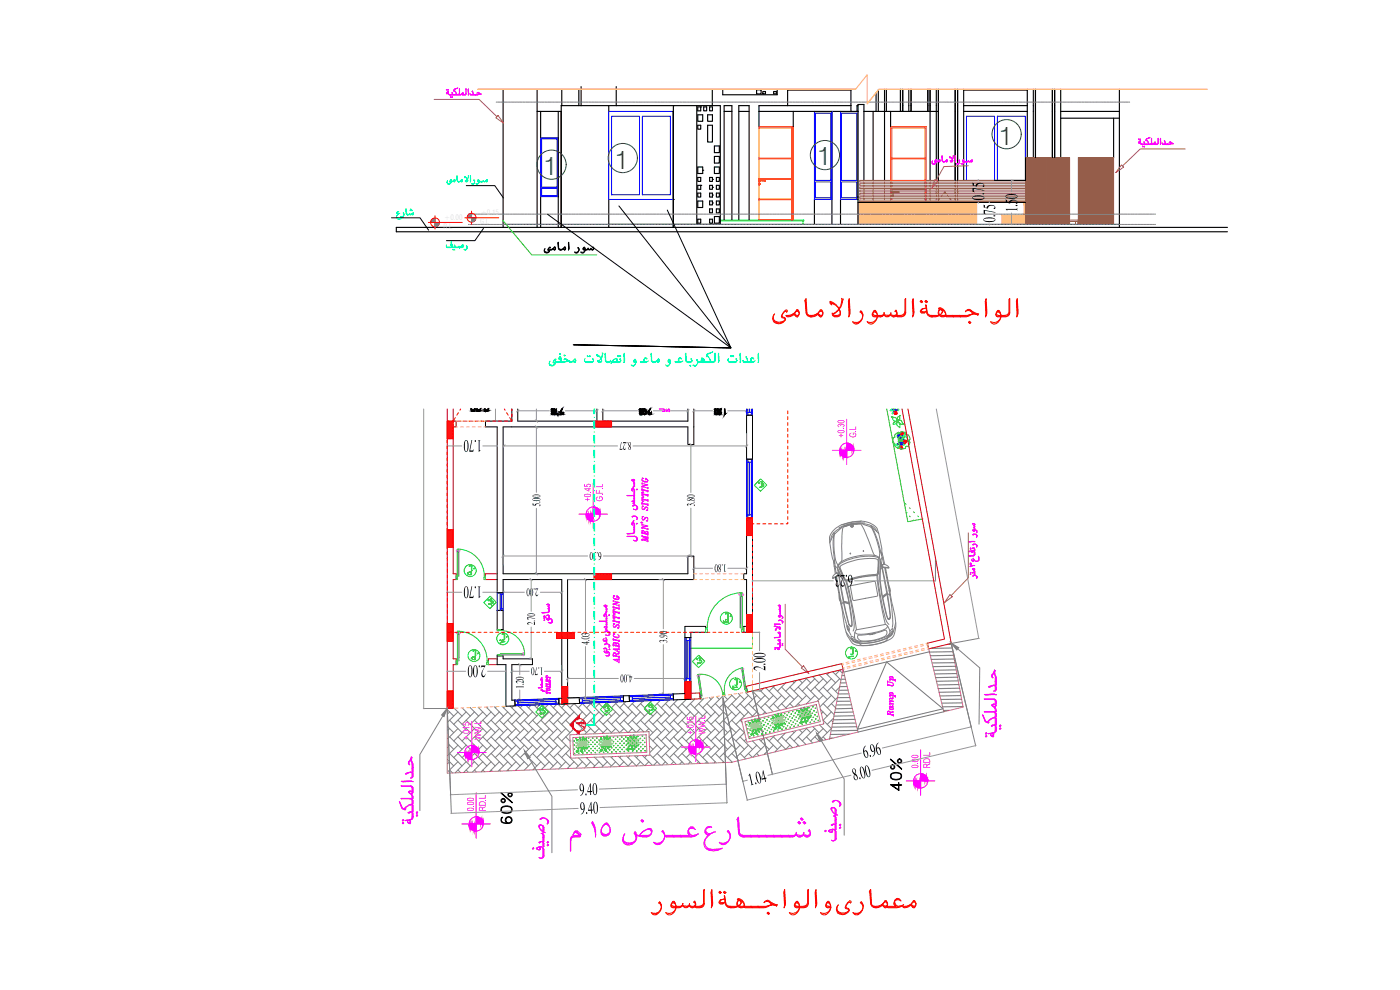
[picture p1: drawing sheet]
<svg xmlns="http://www.w3.org/2000/svg" width="420mm" height="297mm" viewBox="0 0 420 297" stroke-linecap="round" stroke-linejoin="round" font-family="sans-serif">
<defs><g id="words">
<text font-size="12.8" fill="#f00" x="157" y="201.1" transform="rotate(-90 157 201.1)">F7</text>
<text font-size="8.8" fill="#0f0" x="259.3" y="202.5" transform="rotate(-90 259.3 202.5)">F1</text>
<g font-size="8.4" fill="#0f0">
<text x="149.6" y="186.6" transform="rotate(-90 149.6 186.6)">A8</text>
<text x="224.4" y="211.7" transform="rotate(-90 224.4 211.7)">F2</text>
</g>
<g font-size="7.9" fill="#136734">
<text x="299.7" y="43.4">1</text>
<text x="163.1" y="52.5">1</text>
<text x="184.6" y="50.6">1</text>
<text x="245.2" y="49.6">1</text>
</g>
<g font-size="6.6" fill="#0f0">
<text x="231.1" y="149.6" transform="rotate(-90 231.1 149.6)">A1</text>
<text x="165.5" y="217.7" transform="rotate(-90 165.5 217.7)">A2</text>
<text x="184.9" y="217" transform="rotate(-90 184.9 217)">A2</text>
</g>
<text font-size="6.6" fill="#f00" x="215.2" y="188.4">F4</text>
<g font-size="6.2" fill="#0f0">
<text x="212.4" y="202.5" transform="rotate(-90 212.4 202.5)">A2</text>
<text x="197.9" y="216.6" transform="rotate(-90 197.9 216.6)">A2</text>
</g>
<g font-size="5.8">
<text x="295.3" y="60.1" transform="rotate(-90 295.3 60.1)">0.75</text>
<text x="305.3" y="63.6" transform="rotate(-90 305.3 63.6)">1.50</text>
<text x="298.6" y="66.7" transform="rotate(-90 298.6 66.7)">0.75</text>
<text x="144.6" y="132.1" transform="rotate(-180 144.6 132.1)">1.70</text>
<text x="256" y="172.5" transform="rotate(-180 256 172.5)">6.23</text>
<text x="144.6" y="176" transform="rotate(-180 144.6 176)">1.70</text>
<text x="229.7" y="201.2" transform="rotate(-90 229.7 201.2)">2.00</text>
<text x="259.4" y="227.5" transform="rotate(-13 259.4 227.5)">6.96</text>
<text x="173.9" y="238.7" transform="rotate(-2 173.9 238.7)">9.40</text>
<text x="256.2" y="234.2" transform="rotate(-13 256.2 234.2)">8.00</text>
<text x="174.1" y="244.2" transform="rotate(-2 174.1 244.2)">9.40</text>
</g>
<text font-size="5.8" fill="#0f0" x="145.8" y="199.7" transform="rotate(-180 145.8 199.7)">2.00</text>
<text font-size="5.8" fill="#989898" x="225" y="235.7" transform="rotate(-13 225 235.7)">1.04</text>
<g font-size="5.7" fill="#0f0">
<text x="143.2" y="174.6" transform="rotate(-90 143.2 174.6)">F5</text>
<text x="144.6" y="200" transform="rotate(-90 144.6 200)">F5</text>
</g>
<text font-size="5.3" fill="#f0f" x="269.5" y="215.9" transform="rotate(-90 269.5 215.9)">Ramp Up</text>
<text font-size="5.3" fill="#5cb873" x="171.8" y="219.8">A</text>
<g font-size="3.8">
<text x="189.5" y="132.7" transform="rotate(-180 189.5 132.7)">8.27</text>
<text x="162.1" y="151.9" transform="rotate(-90 162.1 151.9)">5.00</text>
<text x="208.5" y="152" transform="rotate(-90 208.5 152)">3.80</text>
<text x="218" y="169.4" transform="rotate(-180 218 169.4)">1.80</text>
<text x="161.6" y="176.6" transform="rotate(-180 161.6 176.6)">2.00</text>
<text x="160.6" y="187.6" transform="rotate(-90 160.6 187.6)">2.70</text>
<text x="189.8" y="202.4" transform="rotate(-180 189.8 202.4)">4.00</text>
<text x="157.1" y="206.6" transform="rotate(-90 157.1 206.6)">1.20</text>
</g>
<text font-size="3.8" fill="#0ff" x="180.5" y="165.7" transform="rotate(-180 180.5 165.7)">6.30</text>
<g font-size="3.8" fill="#f00">
<text x="176.9" y="193.4" transform="rotate(-90 176.9 193.4)">4.03</text>
<text x="200.2" y="192.9" transform="rotate(-90 200.2 192.9)">3.90</text>
</g>
<text font-size="3.8" fill="#f0f" x="163" y="200.3" transform="rotate(-180 163 200.3)">1.70</text>
<g font-size="3.2" fill="#f0f">
<text x="253.4" y="131.3" transform="rotate(-90 253.4 131.3)">+0.30</text>
<text x="256.9" y="131.3" transform="rotate(-90 256.9 131.3)">G.L</text>
<text x="180.9" y="150.5" transform="rotate(-90 180.9 150.5)">G.F.L</text>
<text x="208.1" y="220.4" transform="rotate(-90 208.1 220.4)">+.015</text>
<text x="211.7" y="220.4" transform="rotate(-90 211.7 220.4)">WW.L</text>
<text x="140.9" y="222" transform="rotate(-90 140.9 222)">+.015</text>
<text x="144.4" y="222" transform="rotate(-90 144.4 222)">WW.L</text>
<text x="275.6" y="230.5" transform="rotate(-90 275.6 230.5)">0.00</text>
<text x="279.2" y="230.5" transform="rotate(-90 279.2 230.5)">RD.L</text>
<text x="142.2" y="243.4" transform="rotate(-90 142.2 243.4)">0.00</text>
<text x="145.8" y="243.4" transform="rotate(-90 145.8 243.4)">RD.L</text>
</g>
<text font-size="3.2" fill="#0ff" x="177.3" y="150.5" transform="rotate(-90 177.3 150.5)">+0.45</text>
<g font-size="2.2" fill="#dcdcdc">
<text x="144.3" y="64.5">+0.15</text>
<text x="133.1" y="68.6">R.L</text>
<text x="144.1" y="67.2">G.L</text>
</g>
</g></defs>
<!-- layer: WALL -->
<g fill="none" stroke="#000" stroke-width=".3">
<path d="M139.9 55.7h8.6l2.6 3.7M117.5 65.3h8.6l2.5 3.8M145.1 68.5l-2.6 3.7h-8.5M164.3 64.3l55.1 40.1-47.4-1M185.7 61.8l33.7 42.6-47.4-1 47.4 1-19.1-41.4M153.6 122.7v3.7h-7.9v1.7h3.5v49.8M155.4 122.7v3.7h23.7v-3.7M180.9 122.7v3.7h25.5v-3.7M208.2 122.7v10.7h-1.8v-5.3h-55.4v44.1h55.4v-5.3h1.8v7h-37.9v35.5l3.5-.1 .1 1.8-6.1 .2M224.1 124.6h1.7v13.2h-1.7zM224.1 155.4h1.7v34.3h-2.6v-1.8h.9v-14h-.9v-1.7h.9zM151 173.9h17.6v35.6h-.9"/>
<path d="M151.8 199.4v12.5l2.8-.1-.1-1.8-.9 .1v-10.7M205.6 187.9h6.1v1.8h-4.4v1.6h-1.7zM187.1 208.8l1.7-.1 .1 1.8-1.8 .1M205.6 204.5v3.6l-3.6 .1 .1 1.8 5.2-.2v-5.3"/>
</g>
<!-- layer: TXT -->
<g fill="none" stroke="#f0f" stroke-width=".3">
<path d="M197.9 122.7h.1M197.9 122.7l1.4 .2M198.8 123.4l.4 .1M199.2 122.7l.3 .3-.1 .4h-.5M199.3 123.4h-.1M199.3 122.8l.1 .3M199.3 122.8v.6l.1-.2M199.9 123.3h.2l.7-.5 .2 .4-.3 .3 .2-.1M200 122.7l.1 .7 .6-.6h.2M200.6 122.8l-.4 .5M189.6 144.2l.6 .5 .1 1.3M189.7 146.7l-.1 .4 .2 .2"/>
<path d="M189.7 157l-.1 .4 .2 .2v-.6M189.7 155.1h.2M189.7 146.8l-.1 .3M189.7 157l-.1 .4M189.7 148.7l.5 .3 .1 1.4 .2-.2M189.8 146.7v.6M189.9 143.9l-.3 .2 .2 .1M189.9 151.8l.1 .1M189.9 151.7a.84 .84 0 0 1 1.1 0 .84 .84 0 0 1 .1 1.2l-.3 .1M189.9 148.7l.4 .3 .1 1.3M189.9 148.7h-1.7h1.5M189.9 148.6l.5 .3v1.4"/>
<path d="M189.9 150.3l-.2 .1M190 143.9l-.2 .2 .4 .4M190 151.8l.4-.2 .6 .3M190 143.8l.3 .3M190 146.5l-.2 .2M190 156.7l-.2 .3M190 146.4l.4 .8v1.5M190 156.6l.4 .8v2.2M190 146.5l.3 .8M190 156.7l.3 .8M190.1 145.9l.1 .1M190.1 156.2h.1"/>
<path d="M190.1 145.9l-.4 .8M190.1 156.1l-.4 .8M190.1 144.5a1.36 1.36 0 0 1 .3 1.5M190.1 151l.1 .7M190.1 146l-.4 .7M190.1 156.2l-.4 .8M190.1 151l-.2-.1 .2 .1M190.2 146.5l.3 .8M190.2 156.8l.3 .8M190.2 150.3l.1 .5M190.2 143.9l.2 .2-.3 .3M190.2 144.4l.2 .3v1.2"/>
<path d="M190.2 154.9l-.4 .2a.73 .73 0 0 1 1-.1 .73 .73 0 0 1 .3 .9M190.3 146l-.1 .5M190.3 156.2l-.1 .6M190.3 151v.6M190.3 150.5l-.1 .5M190.3 144.1l-.3 .2M190.3 159.6l-.3 .4M190.3 147.3v1.4M190.3 157.6v2.1M190.3 154.8l1 .5M190.3 154.8l-.6 .2M190.3 150.5l-.2-.2-.5 .1 .7-.1 .1 .3"/>
<path d="M190.3 145.1h.2zM190.3 147.9l.2-.1zM190.4 159.6l-.4 .4M190.4 144.2l-.3 .3M190.4 157.6v2.2l-.4 .3h-1.8l1.8-.1M190.4 147.3v1.3M190.5 144a.41 .41 0 0 0-.5-.3 .41 .41 0 0 0-.4 .5M190.5 144l-.1 .1M190.5 149.5l-.2 .2M190.5 158.1l-.2 .1M190.5 158.8l-.2 .1M190.5 150.6l-.3 .4 .3 .4-.3 .3"/>
<path d="M190.5 145.8l-.2 .2M190.5 148.6l-.2 .1M190.5 149.5l-.2 .1M190.5 158l-.2 .2M190.5 159.5l-.2 .2M190.6 151.7l-.6 .1M191 146.9l.3-.1zM191 157.1h.3zM191 151.9l.2 .5M191 155.1l.2 .2M191.1 151.8l.2 .6M191.2 152.4a.6 .6 0 0 1-.5 .5 .6 .6 0 0 1-.6-.2l.7 .2"/>
<path d="M191.2 146.8l-.2 .1M191.2 157l-.2 .2M191.2 155.3v.4M191.2 152.5l-.3 .4M191.3 155.3v.3l-.3 .3M192.4 156.9h.1M192.7 157.3v.3M192.7 149.3h.5l-.5-.1v1.1l.5 .1-.5-.2M192.7 147.7h.5l-.5-.1v1.1l.5 .2-.5-.2M192.7 145.9l1.7-.4-1.7 .5 1.6 .4M192.7 144.9v.3v-.3M192.7 144a1.44 1.44 0 0 0 1.7 .3"/>
<path d="M192.7 146.6v.6M192.7 150.7v.6M192.7 157.2v.4M192.7 160l1.7 .4M192.7 159.8l1.7 .5M192.7 159.7v.4M192.7 159.8l.2 .1M192.7 156.7l-.1 .1M192.7 151.1l1.7 .4M192.7 150.9l1.7 .5M192.7 150.8v.4l.2-.1M192.7 150.9l.2 .1"/>
<path d="M192.7 149.8l1.7 .4M192.7 149.7l1.7 .4M192.7 150.1l.2 .3M192.7 149.9l.1 .4M192.7 148.2l1.7 .5-1.7-.5M192.7 148.1l1.7 .4M192.7 148.5l.2 .3M192.7 148.4l.1 .3M192.7 146.9l1.7 .5M192.7 146.8l1.7 .5M192.7 146.7v.4M192.7 146.8l.2 .1"/>
<path d="M192.8 157.4l1.4 .4-1.5 .4v.4M192.8 155.9h.5l.2-.5a.52 .52 0 0 1 .9 .1 .52 .52 0 0 1-.5 .7l.5 .1-.1-.1M192.8 152.8h.5l.2-.5a.53 .53 0 0 1 .8 0 .53 .53 0 0 1 0 .8h-.4l.5 .1-.1-.1M192.8 145.1l1.4 .3-1.5 .5v.3M192.8 159.2l-.1 .2M192.8 158.3l-.1 .2M192.8 149.3l-.1 .2M192.8 147.7l-.1 .2M192.8 145.9l-.1 .2M192.9 156.8l-.6 .1 .4-.2 .2 .2M192.9 155.1l-.2-.1h.5a.48 .48 0 0 0-.5 .7 .48 .48 0 0 0 .8 .1l.2-.4h.6M192.9 152l-.2-.2 .5 .1-.5 .4 .2 .6h.4l.4-.6h.6"/>
<path d="M192.9 143.6l-.2-.1h.5l-.3 .1a.72 .72 0 0 0 0 .8 .72 .72 0 0 0 .8 .2h.6l.1-.3-.1-.3-.5-.3M192.9 144.2l.8 .4 .6-.1M192.9 160h-.2M192.9 159.2l-.2 .1M192.9 158.3l-.2 .1M192.9 149.3l-.2 .1M192.9 147.7l-.2 .1 .2-.1M192.9 147l-.2 .1M192.9 145.9l-.2 .2M192.9 149.3h-.2M193 159.2h-.3h.5l-.5-.1v1.1M193.2 159.5l.6 .2z"/>
<path d="M193.3 159.6l.4 .1M193.4 159.6l.1 .2 .1-.1M193.5 159.6v.4M193.8 155.3l-.6 .6M193.8 152.2l-.6 .7M193.8 143.7l.4 .2M193.8 143.8l.6 .4M193.8 143.5v.5l.1-.2M193.8 143.6l.2 .1M193.8 143.5l.1 .2M194.1 143.8l-.3 .1M194.2 159.5l.2 .1-.4-.2 .4 .1v1.1"/>
<path d="M194.2 157.8h.2l-1.7 .6 1.6 .4M194.2 157.8l-1.5 .5M194.3 159.5l.1 .3M194.3 148.6l.1 .1M194.3 147.3l.1 .2M194.4 158.6v.3M194.4 146.3v.2M194.4 146.2v.4M194.4 147.1v.5v-.5M194.4 148.3v.6v-.5M194.4 150.4v-.5v.5M194.4 151.6v-.4v.5"/>
<path d="M194.4 158.6v.4M194.4 151.3l-.1 .1 .1 .2M194.4 150l-.1 .1 .1 .2M194.4 148.4l-.1 .1M194.4 147.2l-.1 .1M184.1 179.3a1.48 1.48 0 0 0 1.7 .3M184.2 178.8l-.1-.1 .5 .1h-.4a.72 .72 0 0 0 .1 .9 .72 .72 0 0 0 .8 .2h.5l.2-.3-.1-.4-.5-.3M184.2 179.5l.9 .4 .5-.1M185.2 179l.3 .1M185.2 179.1l.6 .3M185.2 178.7v.6l.1-.2M185.2 178.8l.2 .2"/>
<path d="M185.2 178.8l.1 .2M185.4 179.1h-.2M190 160l-1.7 .1M190.4 160.9h-2.2l2.2 .1M190.7 162.2l-.6-.1 .7 .2M191 161.2l.1 .6M191 161.2l-.6-.3a.74 .74 0 0 1 .9 .6 .74 .74 0 0 1-.5 .8M191 161.2l.2 .5-.3 .5M191.2 161.8l-.5 .4M192.7 160.6v.3l1.5 .8-1.5 .1v.4M192.7 160.9l1.7 .5M192.7 160.8l1.7 .4"/>
<path d="M192.8 160.9l-.1-.2 .2 .2M192.9 162h-.2l1.6 .4M194.2 161.7l.2 .2-1.7 .2M194.3 161.8l-1.6 .1M194.3 161.3l.1 .1M194.4 162.2v.3M194.4 161v.6v-.5M194.4 162.2v.4M194.4 161.1l-.1 .1M194.4 160.1v.4l-.1-.2M194.4 160.2l-.1 .1M163.1 185l.8 .3-.3-.2"/>
<path d="M163.1 184.9l.2 .3M163.2 184.9l-.1 .1M163.2 185.6l.3-.1zM163.2 186.1l.3-.1zM163.5 185.2h-.1M163.5 185l-.1-.3 .3 .4M163.5 185.5l-.2 .1M163.5 186l-.2 .1M163.5 184.9l-.1 .3M163.9 184.7l.2 .1M164 184.7l.7-.1 .2 .8M164.2 181.5l.3-.2 .2 .2"/>
<path d="M164.2 185.6v.3M164.3 184.6l-.3 .1M164.4 181.3l-.2 .1M164.4 183.7l-1.8 .1 .3 .2 1.5-.2M164.4 184.5l-.3 .2M164.4 184.6l.4 .2v.7M164.5 182l.2 .2M164.6 181.3l-.5 .1 .1 .1M164.6 186.7l.9 .1M164.6 181.3l.3 .3-.3 .3M164.6 182h.1M164.6 182l.3 .4-.3 .3 .1-.5"/>
<path d="M164.6 185.5l-.4 .2v.2M164.6 185.5l.9 .4v.9M164.6 181.3l.1 .5M164.7 182.7l.1 .2M164.7 182v.6M164.7 181.5l-.1 .4M164.7 183.3l-.3 .4M164.7 184.8v1.1h-.5M164.8 183.3l-.3 .4-1.7 .2M164.8 185.8l-.2 .2-.6-.2a.91 .91 0 0 1 1.3-.1 .91 .91 0 0 1 .2 1.2l-.2 .1M164.8 183v.4M164.9 183l-.2-.3h-.3l.3 .2v.6"/>
<path d="M164.9 183l-.1 .6-.4 .2M164.9 185.5l-.1 .4-.2 .1M164.9 183.3l-.2 .1M164.9 185.4l-.1 .4M165.3 185.6l.4 .9M165.7 186.5l-.4 .4M181.1 191.8l.1 .5M181.2 191.8a.42 .42 0 0 0 .2 .5 .42 .42 0 0 0 .5-.2M181.3 195.5l.8 .5 .2-.3M181.3 181.7l.4-.1 .5 .1M181.3 188.2l.6-.1-.1 .6M181.3 188.1l.5-.1 .2 .6"/>
<path d="M181.3 181.7l.7 1M181.4 184.5l-.1 .3M181.4 195.4l.1 .1a.42 .42 0 0 0 .3 .3 .42 .42 0 0 0 .4 0v-.1M181.5 195.3l-.2 .2M181.5 184.5v.5l-.2-.3M181.5 193.4l-.1-.1a.91 .91 0 0 1 1-.1 .91 .91 0 0 1 .5 .9l-.2 .1M181.5 189.5a.84 .84 0 0 1 1.2 0 .84 .84 0 0 1 0 1.1l-.9-.1a.63 .63 0 0 0 .6 .2 .63 .63 0 0 0 .5-.5M181.6 181.6l-.2 .3M181.6 194.5l-.4 .1 .6-.1 .3 .4M181.6 186.4l.5 .4M181.6 188.1l-.2 .1M181.6 186.4h-1.8l2 .2 .1 1.6"/>
<path d="M181.6 181.6l-.2 .2 .5 .4M181.6 181.6l.3 .2M181.6 194.5l-.3 .2M181.6 184.2l-.2 .3M181.7 194.5l.3 .2M181.7 184.1l.3 .8v1.5M181.7 184.2l.3 .9M181.7 191.4a.49 .49 0 0 1 .2 .7 .49 .49 0 0 1-.7 0l.1-.5-.3 .2M181.8 182.2l.2 .4v1.1M181.8 184l-.4 .5M181.8 191.3l.3 .7M181.8 188l.3 .4-.2 .3"/>
<path d="M181.8 183.8l-.1 .3M181.9 188.7h-.1M181.9 184.3l.1 .3M181.9 193.2l-.4 .2M181.9 181.7l.2 .1-.3 .3M181.9 188.7l.3 .4-.3 .3-.1-.7M181.9 182.2l.2 .5M181.9 188.8v.6M181.9 181.8l-.2 .3M181.9 183.8l-.1-.2-.6 1.1M181.9 185.1l.1 1.3 .1-.1M181.9 192.2l.1 1 .1-.2"/>
<path d="M181.9 182.7v1.1M181.9 194.7v.8M182 191.6l.1 .3M182 183.7l-.1 .6M182 184.6l.1 .5M182 194.7v.7M182 192.2l-.4 .2-.4-.1M182 186.8v1.3M182 191.9v1.2M182.1 182.7v.9M182.1 185.1v1.2M182.1 186.8v1.2"/>
<path d="M182.1 192.1v.9M182.1 194.9v.5M182.1 181.9l-.3 .3M182.1 181.8v.1M182.1 182.8l-.1 .2 .1-.2M182.1 185.5l-.1 .2 .1-.1M182.1 187.2l-.2 .2M182.1 183.6l-.1 .1M182.1 187.2l-.1 .2M182.1 188l-.1 .1M182.1 195.3l-.1 .2M182.2 193.2l.6 .4-.1 .6"/>
<path d="M182.2 193.2l-.7 .2M182.2 189.3l-.6 .2M182.3 189.4l-.8 .1M182.3 189.4l.4 .2 .1 .5M182.5 195.6a.72 .72 0 0 1 .1 1.1M182.5 195.6l-.3 .1M182.5 195.6l.5 .5-.2 .6M182.5 195.6l-.1 .1M182.6 196.7h-.8l.5 .2 .5-.2M182.7 184.6h.3zM182.7 195.7l.2 .6-.4 .5M182.7 193.4l.2 .6"/>
<path d="M182.7 194.8h.4zM182.7 189.6l.3 .6-.4 .4M182.9 184.5l-.2 .2M183 194.8l-.2 .1M184.1 196.2l.4-.2 .4 .2M184.1 193.1l.4-.2 .4 .2v.6M184.1 190.7a1.4 1.4 0 0 0 1.7 .3M184.1 184.5h.5l-.5-.1v1.2l.5 .1-.5-.2M184.1 183h.5l-.5-.1v1.1l.5 .2-.5-.2M184.1 181.2l1.7-.5-1.7 .6 1.6 .4M184.1 180.1v.4v-.3M184.1 196.7l1.7 .4-1.7-.4"/>
<path d="M184.1 196.6l1.7 .4M184.1 196.5v.4M184.1 196.5l.1 .2M184.1 193.6l1.7 .4M184.1 193.5l1.7 .5M184.1 193.3v.4l.1-.1M184.1 193.4l.1 .1M184.1 191.9l1.7 .4M184.1 191.8l1.7 .5M184.1 191.8l1.7 .4M184.1 181.9v.6M184.1 186v.5v-.4"/>
<path d="M184.1 192.1v-.5v.5M184.1 191.7l.1 .1M184.1 186.3l1.7 .5M184.1 186.2l1.7 .4M184.1 186.1l.1 .2M184.1 185l1.7 .5-1.7-.4M184.1 184.9l1.7 .5M184.1 185.4l.2 .3M184.1 185.2v.4M184.1 183.5l1.7 .5M184.1 183.5l1.7 .4M184.1 183.4l1.7 .4"/>
<path d="M184.1 183.8l.2 .3M184.1 183.7v.3M184.1 182.3l1.7 .4M184.1 182.2l1.7 .4M184.1 182v.4M184.1 196l.7 .1M184.1 192.9l.7 .1M184.1 188h.5l.3-.4a.51 .51 0 0 1 .9 .1 .51 .51 0 0 1-.5 .7l.5 .1-.2-.2M184.1 180.3l1.4 .4-1.4 .4v.4M184.1 184.5v.2M184.1 183v.2l.1-.2M184.1 181.2v.2"/>
<path d="M184.2 190.3l-.1-.2 .5 .1-.5 .2a.92 .92 0 0 0 .6 .9 .92 .92 0 0 0 1.1-.3l-.4-.6M184.2 191l.9 .3 .5-.1M184.2 187.3l-.1-.2 .5 .1a.49 .49 0 0 0-.5 .7 .49 .49 0 0 0 .8 .1l.2-.4h.6M184.2 196.7l-.1 .1M184.2 191.9l-.1 .1M184.2 186.3l-.1 .1M184.2 184.5l-.1 .1M184.2 182.2l-.1-.1 1.7 .4M184.2 182.3h-.1M184.2 181.2l-.1 .1M184.3 184.5l-.2 .1M184.3 183h-.2"/>
<path d="M184.9 196.8l-.1-.8-.5-.1-.2 .3v.7M184.9 193.1l-.2-.2h-.6v.9M184.9 193.1l.2-.2 .6 .2 .1 1.2M184.9 193.1h.6l.3 .3M185 193.1l.7 .1M185.2 187.5l-.6 .6M185.3 194.8v.6M185.3 197.9v.6M185.4 195.9l.4 .3-.7 .1M185.5 195.9v.3l-.6 .3M185.6 197.9l.2 .1M185.6 197.1l.2 .1"/>
<path d="M185.6 194.8l.2 .1M185.6 186.6l.2-.1v.4M185.6 186.7l.2 .1M185.6 185.4l.2 .2M185.6 183.9l.2 .1M185.6 182.6l.2 .1M185.7 196l-.1 .2M185.7 197.9h-1.5M185.7 197.9l.1 .2M185.8 197.8l-1.7 .1 1.6 .8M185.8 198.6v.2M185.8 194.7l-1.7 .1 1.6 .8"/>
<path d="M185.8 195.4v.3M185.8 181.5v.3v-.2M185.8 197.9l-1.4 .1M185.8 182.3v.6M185.8 183.6v.6M185.8 185.2v.5v-.5l-.2 .2M185.8 186.4v.6M185.8 192v.6M185.8 194.5v.5l-.1-.2h-1.5M185.8 195.4v.4M185.8 196.8v.5v-.4M185.8 197.6v.5"/>
<path d="M185.8 198.5v.4M185.8 197.7l-.2 .1M185.8 196.9l-.2 .1M185.8 194.8l-1.4 .1M185.8 194.6l-.2 .1M185.8 193.7v.5M185.8 193.8l-.2 .2 .2 .1M185.8 192.1v.4l-.2-.2M185.8 192.1l-.2 .1M185.8 183.7v.4M185.8 183.8h-.2M185.8 182.4v.4"/>
<path d="M185.8 182.5h-.2M162.3 205.4l.5 .1M162.4 205.4l.3 .7M162.5 207.1l.1-.4 .2 .5 .8 .2h-.7M162.5 205.3l-.1 .2M162.5 207.1l.2-.3 .2 .5M162.5 206.3l-.9 .1M162.5 205.3l.3 .6M162.5 205.4h.2l-.2 .2M162.5 203.6l.2 .9M162.6 205.3v.3M162.6 206.8l-.2 .2 .2 .2-.1-.1"/>
<path d="M162.7 204.2v1.2M162.7 206.8l.1 .5M162.8 206l-.2 .3 .1-.2M162.8 205.5l-.2 .2 .1 .4M162.8 204.2l-.1 1.1M162.8 205.9v.2M162.8 204.9h-.1M162.8 206.1l-.2 .2M162.8 204.4l-.1 .1M162.8 205.3h-.1M162.8 206l-.1 .1M163.9 207.3h.4h-.4v.7l.4 .1-.4-.1"/>
<path d="M163.9 206.6l.2-.1a.51 .51 0 0 1 .7-.1 .51 .51 0 0 1 0 .8l-.5-.1zM163.9 206.7l.8 .4 .4-.1M163.9 206.6l.5-.1 .7 .3M163.9 203.9h.4l-.4-.1v.7M163.9 202.8h.4l-.4-.1v.7l.4 .1-.4-.1M163.9 207.7l1.1 .2M163.9 207.6l1.2 .3M163.9 207.9l.2 .2M163.9 207.8l.1 .2M163.9 205.9l1.1 .2M163.9 205.7v.2l1.1 .2M163.9 205v.4v-.3l.2 .1"/>
<path d="M163.9 205.7v.3M163.9 205.2l1.2 .3M163.9 204.3l1.2 .3M163.9 204.2v.3M163.9 203.1l1.2 .3M163.9 203.1l1.2 .2M163.9 203.3l.2 .2M164 207.3l-.1 .1M164.1 206.5l.8 .2M164.1 205.3l1 .2M164.1 204.4l1 .2M164.1 204.3l.9 .2"/>
<path d="M164.1 206.9l.9 .2M164.1 202.8h-.2M164.2 203.9h-.3M164.3 204.1l.4 .1zM164.4 204.1l.2 .1M164.5 204.2v.2M164.9 204l.2 .1v.7M164.9 204.9l.2 .2M165 205.5h.1M165 205.4v.1M165 204.6h.1M165 204.1l.1 .1-.1-.1"/>
<path d="M165 203.4l.1 .1zM165 207.9l.1 .2M165 205l.1 .2M165.1 205l-.4-.1 .4 .1v.7M165.1 203.2v.3M165.1 205.9v.4zM165.1 207.8v.3M165.1 204.5l-.1 .1M295.4 208.4l2.7-.2 .9 .3zM296.1 219.9l-.3 .3M296.3 216.7l.6-.1-.3 .3M297.5 217.8l.7-.3a.69 .69 0 0 1 .8 .7l-.1 1.2-.6 .5"/>
<path d="M297.5 217.8l.2 .1 .7-.4 .3 .4M297.6 205.8l-.8 .3M297.7 211.5a.74 .74 0 0 1 .7-.3 .74 .74 0 0 1 .6 .5M297.7 211.5l-.1 .1a2.09 2.09 0 0 1 1.1 2l.3-.1v-.4a1.35 1.35 0 0 0-1-1.2M297.9 209.8l-2.6-.1 3.3 .1 .4 .6v.7l-.3 .3M297.9 209.8l.6 .2 .2 .6M297.9 213.6l.6 .2 .2 .5M298.1 211.3l-.4 .3 .2 .2M298.1 217.6l-.5 .2M298.1 209.8l.6 .4 .2 1.1M298.1 213.6l.6 .3 .2 1.2M298.1 213.5h-2.8l2.6 .1"/>
<path d="M298.2 213.5l.4 .1 .4 .4v1l-.3 .2v-.8M298.2 211.3h.4l.1 .3-.4 .5M298.2 211.3l-.3 .2 .1 .3M298.2 215.4h.4l.3 .3v1.8M298.3 205.6l-1.6 .4M298.3 215.4l.4 .4M298.3 205.6l.4 .4M298.3 205.6l.6 .3 .1 .9-.3 .5-.5 .1M298.3 205.7l-1.3 .5-.3-.1M298.3 202l.4 1.4M298.3 215.4l-1.3 .6-.6 .7M298.3 201.8l.6 1.4v2.4"/>
<path d="M298.4 201.1l.3 .1-.2 .6 .2 .8M298.5 201l-.9 1.7v.4l.4 .3a.87 .87 0 0 1 .3-1.4M298.5 208.4h-2.7M298.5 201.2l-.8 1.4v.4M298.6 205.7l.3 .4-.1 .9-.2 .3M298.6 211.4l.3 .3-.5 .4M298.7 203.4v2.3l.3-.2v-2.1M298.7 206v1l-.5 .4M298.7 215.9v1.7l.3-.2M298.7 210.6v.8M298.7 217.9v1.3M298.7 204.5l.3-.3-.3 .3"/>
<path d="M298.7 202.6l.3 .8M298.7 219.1l-.4 .7-1.7 .4 1.7-.3M298.8 217.8l.1 1.3M298.9 219l-.4 .8M298.9 211.8l-.5 .5 .5 .6v.6M299 215.7l-.2-.4a2.62 2.62 0 0 0-2.5 1.3l-.6-.3-.9-1.9 .9 2.1 .9 .4M299 219l-.3 .2M299 215.7v1.7M299.9 217.8l.3-.3 .2 .2-.3 .3zM299.9 218.6l.3-.2 .2 .2-.3 .2zM300.3 217.7l-.3 .2M300.3 218.5l-.3 .2"/>
<path d="M120.4 234.4l2.7-.1 .9 .3zM121.7 232.1a1.77 1.77 0 0 1 2.2-.2l.1 1M122.5 231.9l-.7 .3M122.5 228.9l.5 .6M122.8 235.9l-2.5-.1 3.3 .1 .4 .4v.9M122.8 239.7l-2.5-.1h3.3l.4 .7v.7l-.3 .2M122.9 235.9l.6 .2 .2 .6M122.9 239.7l.6 .2 .2 .5M122.9 228.5l-.2 .5 .3 .5M122.9 228.5l.4-.5 .4 1.4M123 237.4l-.3 .3 .2 .2M123.1 235.9l.5 .2 .2 .4"/>
<path d="M123.1 239.6l.5 .2 .2 .4M123.3 238.2a.43 .43 0 0 0 .4-.4 .43 .43 0 0 0-.3-.5 .43 .43 0 0 0-.5 .3l.1 .3a1.39 1.39 0 0 1 1 1.6l-.3 .1M123.3 231.7l.3 .2 .1 1.2M123.3 231.7l-1.3 .6-.3-.2M123.3 227.9l.5 1.4v2.4M123.4 238.3l.6-.5a.64 .64 0 0 0-.7-.5 .64 .64 0 0 0-.6 .5l.6 .5 .4 .9M123.4 238.4l.4 .6v.6M123.5 234.4l-2.7 .1M123.5 227.2l-.8 1.5v.4M123.5 228.2l.5 1.3v2l-.3 .3M123.5 231.8l.4 .3M123.6 237.4l.3 .3-.5 .5"/>
<path d="M123.6 227.3l-.2-.2-.8 1.8M123.7 229.5v2.3M123.7 236.7v.8M123.7 239.2v.5M123.7 227.2l-.2 1M123.7 233.1l-.5 .4M123.8 232.1v.8M123.8 236.5v.8M123.9 232.9l-.3 .4M124 232.9l-.3 .4-.5 .1M124 230.3l-.3 .2 .3-.2M124 237.2l-.3 .2"/>
<path d="M295.7 220.1l.3-.2 .2 .2-.3 .2zM295.7 221l.3-.3 .2 .2-.3 .2zM296.1 220.8l-.3 .3M297.9 220l.3 .4M297.9 220l.2 .4M298 220.7l-.4 .1-.3-.7 .3 .8 .5 .1M298 220.5v.2M298.1 220.4v.5l-.3 .1M298.2 220.4l-.2 .7M120.7 242.4l-.9-1.9 .9 2 .9 .5M120.7 246.2l.3-.3 .2 .2-.3 .3zM120.7 247l.3-.2 .2 .2-.3 .2z"/>
<path d="M121.1 246l-.3 .3M121.1 246.9l-.3 .2M122.5 246.8l-.3-.6 .2 .6M122.5 243.8l.7-.2a.69 .69 0 0 1 .8 .6l-.1 1.2-.3 .5-2 .3 1.4-.2M123 246.5l-.1 .4-.4-.1M123 243.7l-.4 .2M123.1 246.5v.5l-.3 .1M123.2 243.7l-.5 .3-.2-.1M123.2 246.5l-.1 .6-.7-.3M123.2 243.6l.5 .3M123.2 241.4h.4l.2 .3M123.2 246.5l-.3-.4 .1 .4"/>
<path d="M123.3 241.5l-1.7 .9-.3 .4 .6-.1-.3 .3M123.3 241.5l.4 .4M123.7 245.1l-.2 .6-.5 .2M123.7 240.4v.8M123.7 242v1.7M123.7 244v1.3M123.8 243.9v1.3M123.8 245.1l-.1 .5-.2 .3M123.8 240.2v.9M123.8 241.8v1.8M124 241.7v1.8l-.3 .2M124 245l-.3 .3"/>
<path d="M124 241.7l-.2-.4a2.85 2.85 0 0 0-2.5 1.4l-.5-.3M124.9 243.9l.3-.3 .2 .2-.3 .3zM124.9 244.7l.3-.2 .2 .2-.3 .2zM125.3 243.7l-.3 .3M125.3 244.5l-.3 .3M172.5 249.6l.5-.1 1.1 1M173 249.8l1 .8h-1.7l-.9 .5-.2 .7v3.6l.1-3.3M173 249.8l-.4-.1-.6 .7 .5-1 .6-.1 1.3 1-.3 .8h-1.9l-.6 .3-.2 .7M174 250.9h-1.9l-.7 .6M177.6 246.9l.9 2.3 .2 1.9-.1-2.7-.8-1.9-.3 .5M177.8 246.8l.6 1.5 .3 1.5M180.5 249.7a1.79 1.79 0 0 1 1.6-2.3 1.51 1.51 0 0 1 1 2 1.51 1.51 0 0 1-2.1 .7l-.5-.4"/>
<path d="M180.5 250.3l.7 .5M181.2 250.8h.7M181.5 247.3l.5-.2 .4 .3M182.8 250.1a1.5 1.5 0 0 1-2.2 .1M183.1 249.7l-.5 .8-.7 .3M183.1 249.7a2.46 2.46 0 0 0-1.2-2.8 2.91 2.91 0 0 0-1.4 3.4M187 252.4l.5 .5 1 .4M187.5 250.2l-.4 .7-.2 1.2M190.3 252.7l-1.8 .5M190.3 250l.3-.5a2.41 2.41 0 0 1-.2 3.3 2.41 2.41 0 0 1-3.3 0l-.2-.7M190.3 250a1.72 1.72 0 0 1 .5 2 1.72 1.72 0 0 1-1.9 1 1.55 1.55 0 0 1-1.6-.7 1.55 1.55 0 0 1 0-1.8l.2-.3M190.5 249.8l.4 .8v.8"/>
<path d="M190.8 250.4l.8 .4 1.3 .3M191.9 250.9h2.4M192.3 246.2l.4-.3 .5 .5-.4 .3zM192.5 246.1l.5 .4M194.7 248.7l.7 .2 .1 .9M195 250.5l-.7 .3M195.4 250l-.9 .6-3.7-.1M195.4 250a.95 .95 0 0 0-.4-1.1 .95 .95 0 0 0-1.1 .1l-1.3 .9-.7 .8M195.6 249.1a1.71 1.71 0 0 1-1.6 2h-1.1M195.6 249.1l-.2-.4a3.5 3.5 0 0 0-3.5 2M196.2 252.7a1.47 1.47 0 0 0 2.6-.1 2.52 2.52 0 0 0 .1-3.4l-.3 .3a2.03 2.03 0 0 1 .3 2.8 2.03 2.03 0 0 1-2.7 .4M196.7 253l1.2 .1"/>
<path d="M198.7 252.6l-.8 .5M198.8 249.4l.6 1.1M199.5 250.6h7.5M199.5 250.6l.4 .5M199.7 250.9h8.1M201.8 250.6l.4 .5M204.1 250.6l.4 .5M206.7 249.2l.2-.5 .6-.2 1.2 .4a1.14 1.14 0 0 0-1.4-.8 1.14 1.14 0 0 0-.8 1.4l.1 .8 .4 .4M206.7 249.2l.1 .4a1.68 1.68 0 0 0 2.8 .5M208.3 248.5a1.16 1.16 0 0 0-1.6 .4 1.16 1.16 0 0 0 .4 1.6M208.9 250.6l-1.1 .2M209.6 250.1l-.8 .6-.9 .4h-8"/>
<path d="M211.4 252.4a2.22 2.22 0 0 0 2.4 2.9l1.9-.3 1.1-.5M211.6 252l1.1-1.3 2-1.1-1.8 .7-.9 .9-.6 1.2M211.6 252.1a2.13 2.13 0 0 0 .5 2.2 2.13 2.13 0 0 0 2.2 .5l2.5-.3M211.7 249.4l.3 .6 .9 .4M212.2 254.6l1.8 .4 1.9-.2M212.2 248.2l.7-.2 .7 .2-.8 .1a.96 .96 0 0 0-1 1 .96 .96 0 0 0 1.1 .9h.3M212.2 248.2a1.29 1.29 0 0 0-.6 1.4 1.29 1.29 0 0 0 1.1 1M216.3 253l1.2 .1M218.4 252.6l-.9 .5M218.5 249.4l.6 1.1M218.5 249.2l-.2 .3a2.01 2.01 0 0 1 .3 2.8 2.01 2.01 0 0 1-2.8 .4M218.5 249.2a2.52 2.52 0 0 1 .5 2.7 2.52 2.52 0 0 1-2.3 1.5l-.8-.7"/>
<path d="M221.4 245.6l.4 4.4 .4 .6 .9 .3M222.8 250.6l.5 .5M223 250.9h15.1M225.1 250.6l.4 .5M225.1 250.6l.5 .5M227.4 250.6l.4 .5M227.4 250.6l.5 .5M229.7 250.6l.4 .5M229.7 250.6l.5 .5M232 250.6l.4 .5M232 250.6l.5 .5M234.3 250.6l.4 .5"/>
<path d="M236.6 250.6l.4 .5M238.8 250.5l-.7 .4M239 249.7a1.21 1.21 0 0 1-1.2 1.4h-14.8a1.34 1.34 0 0 1-1.3-1.2l-.5-4 .4-.8 .3 4.8 .5 .6 .7 .1M239 249.7a.87 .87 0 0 1-.8 .9h-15.4M239.2 250.6l.6 .3 1-.2M239.4 246.8l.4-.3 .5 .4-.4 .4zM239.6 246.6l.5 .5M240.2 245.7l.3-.4 .5 .5-.3 .4zM240.4 245.5l.4 .5M241 246.8l.4-.3 .4 .4-.3 .4zM241.1 250.4l.4 .5 .7 .2M241.1 250.4a1.27 1.27 0 0 1-1.2 .7 1.27 1.27 0 0 1-1.1-.8l1.6 .3"/>
<path d="M241.2 250.3a1.06 1.06 0 0 0 1.1 .4 1.06 1.06 0 0 0 .8-.9l-.5-.5 .3-.4a1.29 1.29 0 0 1 .3 1.4 1.29 1.29 0 0 1-1 .8M241.2 250.3v-.5l-.3 .6-.5 .2M241.2 246.6l.4 .5M242.8 249.2l.3 .5M243.1 250.4l-.7 .5-.9-.2"/>
</g>
<!-- layer: Boundry Wall -->
<path d="M134.2 122.7v89.9l1.8-.1v-13.1h.9v-1.7h-.9v-23.8h.9M136 122.7v3.7h.9v1.7h-.9v44.1h.9M270.7 122.7l12.7 69.1-5.1 1.2 .4 1.7 6.8-1.6-13-70.4M149.2 172.2h-3.5v1.7M252.6 199.1l-28.7 6.8M207.3 208l2.6-.1 .3 1.8-2.9 .1M253 200.8l-28.7 6.9" fill="none" stroke="#b80000" stroke-width=".3"/>
<!-- layer: Viod -->
<g fill="none" stroke="#f00" stroke-width=".3">
<path d="M134.2 128.5v.9M134.2 130.3v.9M134.2 132.1v.8M134.2 133.8v.9M134.2 135.6v.9M134.2 137.3v.9M134.2 139.1v.9M134.7 126.4h-.5v1.3M135.5 126.4h.9M136.6 125.3l-.6 1.1M137.3 126.4h.9M137.6 123.8l-.5 .8"/>
<path d="M138.2 122.7l-.2 .4M139.1 126.4h.8M140.8 126.4h.9M142.6 126.4h.9M144.3 126.4h.9M146.1 126.4h.9M147.9 126.4h.9M149.6 126.4h.9M151.4 122.7l.2 .4M151.4 126.4h.9M152 123.8l.5 .8M153 125.3l.6 1.1"/>
<path d="M153.6 125.9v.5h-.4M153.6 122.7v.6M153.6 124.1v.9M236.4 123.3v.8M236.4 125v.9M236.4 126.8v.9M236.4 128.6v.8M236.4 130.3v.9M236.4 132.1v.9M236.4 133.8v.9M236.4 135.6v.9M236.4 137.4v.8"/>
<path d="M236.4 139.1v.9M134.2 140.9v.8M134.2 142.6v.9M134.2 144.4v.9M134.2 146.1v.9M134.2 147.9v.9M134.2 149.7v.9M134.2 151.4v.9M134.2 153.2v.9M134.2 155v.8M134.2 156.7v.9M134.2 158.5v.9"/>
<path d="M225.8 158.9v.9M226.3 157.2h-.5v.8M227.1 157.2h.9M228.9 157.2h.9M230.7 157.2h.8M232.4 157.2h.9M234.2 157.2h.9M236.4 156.7v.5h-.4M236.4 140.9v.9M236.4 142.6v.9M236.4 144.4v.9M236.4 146.2v.9"/>
<path d="M236.4 147.9v.9M236.4 149.7v.9M236.4 151.5v.8M236.4 153.2v.9M236.4 155v.9M134.2 167.3l.1 .9M134.2 160.2v.9M134.2 162v.9M134.2 163.8v.8M134.2 165.5v.9M134.3 169v.9M134.3 170.8v.9"/>
<path d="M134.3 172.6v.8M134.3 174.3v.9M134.3 176.1v.9M134.3 177.8v.9M134.3 179.6v.9M225.8 160.7v.9M225.8 162.4v.9M225.8 164.2v.9M225.8 166v.8M225.8 167.7v.9M225.8 169.5v.9M225.8 171.2v.9"/>
<path d="M225.8 173v.9M225.8 174.8v.8M225.8 176.5v.9M225.8 178.3v.9M134.3 188.4v1.3h1.3M134.3 181.4v.8M134.3 183.1v.9M134.3 184.9v.9M134.3 186.6v.9M136.5 189.7h.8M138.2 189.7h.9M140 189.7h.9"/>
<path d="M141.7 189.7h.9M161.1 189.7h.9M162.9 189.7h.8M164.6 189.7h.9M166.4 189.7h.9M168.1 189.7h.9M169.9 189.7h.9M171.7 189.7h.9M178.7 189.7h.9M180.5 189.7h.9M182.2 189.7h.9M184 189.7h.9"/>
<path d="M185.8 189.7h.8M187.5 189.7h.9M189.3 189.7h.9M191 189.7h.9M192.8 189.7h.9M194.6 189.7h.8M201.6 189.7h.9M203.4 189.7h.8M205.1 189.7h.9M206.9 189.7h.9M208.6 189.7h.9M210.4 189.7h.9"/>
<path d="M212.2 189.7h.8M222.7 189.7h.9M225.8 188.9v.8h-1.3M225.8 180v.9M225.8 181.8v.9M225.8 183.6v.8M225.8 185.3v.9M225.8 187.1v.9"/>
</g>
<!-- layer: door -->
<g fill="none" stroke="#00b85c" stroke-width=".3">
<path d="M137.2 165.6h.5M137.4 164.8v.8M137.5 164.8v.8M137.7 164.8a8.1 8.1 0 0 1 7.7 8.1M137.7 164.8h-.5v8M137.7 164.8v8M145.4 172.8h.3v1M145.4 172.9v.4M222.2 179h.5M222.2 177.8a10.5 10.5 0 0 0-10 10.6M222.3 177.9v1.1M222.6 177.9v1.1"/>
<path d="M136.9 198.3h.4l.1 1.1h-.5zM137.3 189.4h.4v8.9h-.4zM137.3 190.4h.4M137.4 189.4v1M137.6 189.4v1M137.8 189.4a8.9 8.9 0 0 1 8.4 8.9M211.7 188.4h.5l.1 1.3h-.6zM222.2 188.4v-10.5h.5v10.5M222.7 188.4h.5v1.3h-.6zM209.4 202.4l.9 6.5 .4-.1-.9-6.5a6.5 6.5 0 0 1 7 5.6M210 208.9h.3l.3 .8h-.4zM210.2 208.8h.1"/>
<circle cx="137.2" cy="198.1" r=".06"/>
</g>
<g fill="none" stroke="#ff7fff" stroke-width=".3">
<path d="M137 165.3h.2M137 165.1h.2M137.3 165.6v6.3M137.7 165.6v6.3M137.7 165.3h.2M137.7 165.1h.2M221.9 178.6h.3M221.9 178.3h.3M222.2 179v8.2M222.7 179v8.2M222.8 178.6h.2M222.8 178.3h.2"/>
<path d="M137 190h.2M137 189.7h.2M137.3 190.4v6.9h.4M137.4 197.3v1M137.6 197.3v1M137.7 190.4v6.9M137.8 190h.2M137.8 189.7h.2M209.5 203.1l.7 5h.4M209.8 203.1l.8 5M210.3 208.1l.1 .8M210.5 208.1l.1 .7"/>
<circle cx="137" cy="165.2" r=".15"/>
<circle cx="137.9" cy="165.2" r=".15"/>
<circle cx="221.9" cy="178.4" r=".19"/>
<circle cx="223.1" cy="178.4" r=".19"/>
<circle cx="137" cy="189.9" r=".15"/>
<circle cx="138" cy="189.9" r=".15"/>
</g>
<!-- layer: A-DOOR-FRAM -->
<g fill="none" stroke="#ffbf7f" stroke-width=".3">
<path d="M136.9 126.4h.4M136.9 128.1h.4M138.2 126.4h.9M138.2 128.1h.9M140 126.4h.8M140 128.1h.8M141.7 126.4h.9M141.7 128.1h.9M143.5 126.4h.9M143.5 128.1h.9M145.2 126.4h.5M145.2 128.1h.5"/>
<path d="M208.2 172.2h.9M208.2 173.9h.9M210 172.2h.8M210 173.9h.8M211.7 172.2h.9M211.7 173.9h.9M213.5 173.9h.9M215.3 173.9h.8M217 173.9h.9M218.8 172.2h.9M218.8 173.9h.9M220.5 172.2h.9"/>
<path d="M220.5 173.9h.9M222.3 172.2h.9M222.3 173.9h.9M225.8 189.7v1.3M225.8 191.9v.9M263.3 196.5l-.8 .3M263.4 197l-.8 .2M263.6 197.9l-.8 .2M263.7 198.3l-.8 .2M265 196.2l-.8 .2M265.2 196.6l-.9 .2M265.3 197.4l-.8 .2"/>
<path d="M265.5 197.9l-.9 .2M266.8 195.7l-.9 .2M266.9 196.2l-.9 .2M267.1 197l-.9 .2M267.2 197.5l-.9 .1M268.5 195.3l-.9 .2M268.5 195.8l-.8 .1M268.8 196.6l-.9 .2M268.9 197l-.9 .3M270.2 194.9l-.9 .2M270.3 195.4l-.9 .2M270.5 196.2l-.9 .2"/>
<path d="M270.6 196.6l-.9 .2M271.9 194.5l-.9 .2M272 194.9l-.9 .2M272.2 195.8l-.9 .2M272.3 196.2l-.9 .2M273.6 194.1l-.9 .2M273.7 194.5l-.8 .2M273.9 195.4l-.9 .2M274 195.8l-.8 .2M275.3 193.7l-.8 .2M275.4 194.1l-.8 .2M275.6 195l-.8 .2"/>
<path d="M275.7 195.4l-.8 .2M277 193.3l-.8 .2M277.1 193.7l-.8 .2M277.4 194.6l-.9 .2M277.4 195l-.8 .2M278.3 193l-.4 .1M278.4 193.4l-.4 .1M278.6 194.3l-.4 .1M278.7 194.7l-.4 .1M137.4 212.5h-1.3M139.2 212.4h-.9M140.1 212.3h.9"/>
<path d="M142.7 212.2l-.9 .1M144.5 212.2h-.9M146.2 212.1l-.8 .1M148 212l-.9 .1M148.9 212h.9M151.9 211.9h-1.2M210.7 209.6l-.5 .1M212.4 209.4l-.8 .1M214.2 209.1l-.9 .1"/>
</g>
<!-- layer: HACH -->
<g fill="none" stroke="#808080" stroke-width=".3">
<path d="M148.9 30.6h.1M149.4 30.6h.1M149.8 30.6h.1M150.3 30.6h.1M150.7 30.6h.1M151.2 30.6h.1M151.6 30.6h.1M152 30.6h.1M152.5 30.6h.1M152.9 30.6h.1M153.4 30.6h.1M153.8 30.6h.1"/>
<path d="M154.2 30.6h.1M154.7 30.6h.1M155.1 30.6h.1M155.6 30.6h.1M156 30.6h.1M156.4 30.6h.1M156.9 30.6h.1M157.3 30.6h.1M157.8 30.6h.1M158.2 30.6h.1M158.6 30.6h.1M159.1 30.6h.1"/>
<path d="M159.5 30.6h.1M160 30.6h.1M160.4 30.6h.1M160.8 30.6h.1M161.3 30.6h.1M161.7 30.6h.1M162.2 30.6h.1M162.6 30.6h.1M163 30.6h.1M163.5 30.6h.1M163.9 30.6h.1M164.4 30.6h.1"/>
<path d="M164.8 30.6h.1M165.2 30.6h.1M165.7 30.6h.1M166.1 30.6h.1M166.6 30.6h.1M167 30.6h.1M167.4 30.6h.1M167.9 30.6h.1M168.3 30.6h.1M168.8 30.6h.1M169.2 30.6h.1M169.6 30.6h.1"/>
<path d="M170.1 30.6h.1M170.5 30.6h.1M171 30.6h.1M171.4 30.6h.1M171.8 30.6h.1M172.3 30.6h.1M172.7 30.6h.1M173.2 30.6h.1M173.6 30.6h.1M174 30.6h.1M174.5 30.6h.1M174.9 30.6h.1"/>
<path d="M175.4 30.6h.1M175.8 30.6h.1M176.2 30.6h.1M176.7 30.6h.1M177.1 30.6h.1M177.6 30.6h.1M178 30.6h.1M178.5 30.6h.1M178.9 30.6h.1M179.3 30.6h.1M179.8 30.6h.1M180.2 30.6h.1"/>
<path d="M180.7 30.6h.1M181.1 30.6h.1M181.5 30.6h.1M182 30.6h.1M182.4 30.6h.1M182.9 30.6h.1M183.3 30.6h.1M183.7 30.6h.1M184.2 30.6h.1M184.6 30.6h.1M185.1 30.6h.1M185.5 30.6h.1"/>
<path d="M185.9 30.6h.1M186.4 30.6h.1M186.8 30.6h.1M187.3 30.6h.1M187.7 30.6h.1M188.1 30.6h.1M188.6 30.6h.1M189 30.6h.1M189.5 30.6h.1M189.9 30.6h.1M190.3 30.6h.1M190.8 30.6h.1"/>
<path d="M191.2 30.6h.1M191.7 30.6h.1M192.1 30.6h.1M192.5 30.6h.1M193 30.6h.1M193.4 30.6h.1M193.9 30.6h.1M194.3 30.6h.1M194.7 30.6h.1M195.2 30.6h.1M195.6 30.6h.1M196.1 30.6h.1"/>
<path d="M196.5 30.6h.1M196.9 30.6h.1M197.4 30.6h.1M197.8 30.6h.1M198.3 30.6h.1M198.7 30.6h.1M199.1 30.6h.1M199.6 30.6h.1M200 30.6h.1M200.5 30.6h.1M200.9 30.6h.1M201.3 30.6h.1"/>
<path d="M201.8 30.6h.1M202.2 30.6h.1M202.7 30.6h.1M203.1 30.6h.1M203.5 30.6h.1M204 30.6h.1M204.4 30.6h.1M204.9 30.6h.1M205.3 30.6h.1M205.7 30.6h.1M206.2 30.6h.1M206.6 30.6h.1"/>
<path d="M207.1 30.6h.1M207.5 30.6h.1M207.9 30.6h.1M208.4 30.6h.1M208.8 30.6h.1M209.3 30.6h.1M209.7 30.6h.1M210.1 30.6h.1M210.6 30.6h.1M211 30.6h.1M211.5 30.6h.1M211.9 30.6h.1"/>
<path d="M212.3 30.6h.1M212.8 30.6h.1M213.2 30.6h.1M213.7 30.6h.1M214.1 30.6h.1M214.5 30.6h.1M215 30.6h.1M215.4 30.6h.1M215.9 30.6h.1M216.3 30.6h.1M216.7 30.6h.1M217.2 30.6h.1"/>
<path d="M217.6 30.6h.1M218.1 30.6h.1M218.5 30.6h.1M218.9 30.6h.1M219.4 30.6h.1M219.8 30.6h.1M220.3 30.6h.1M220.7 30.6h.1M221.1 30.6h.1M221.6 30.6h.1M222 30.6h.1M222.5 30.6h.1"/>
<path d="M222.9 30.6h.1M223.3 30.6h.1M223.8 30.6h.1M224.2 30.6h.1M224.7 30.6h.1M225.1 30.6h.1M225.5 30.6h.1M226 30.6h.1M226.4 30.6h.1M226.9 30.6h.1M227.3 30.6h.1M227.8 30.6h.1"/>
<path d="M228.2 30.6h.1M228.6 30.6h.1M229.1 30.6h.1M229.5 30.6h.1M230 30.6h.1M230.4 30.6h.1M230.8 30.6h.1M231.3 30.6h.1M231.7 30.6h.1M232.2 30.6h.1M232.6 30.6h.1M233 30.6h.1"/>
<path d="M233.5 30.6h.1M233.9 30.6h.1M234.4 30.6h.1M234.8 30.6h.1M235.2 30.6h.1M235.7 30.6h.1M236.1 30.6h.1M236.6 30.6h.1M237 30.6h.1M237.4 30.6h.1M237.9 30.6h.1M238.3 30.6h.1"/>
<path d="M238.8 30.6h.1M239.2 30.6h.1M239.6 30.6h.1M240.1 30.6h.1M240.5 30.6h.1M241 30.6h.1M241.4 30.6h.1M241.8 30.6h.1M242.3 30.6h.1M242.7 30.6h.1M243.2 30.6h.1M243.6 30.6h.1"/>
<path d="M244 30.6h.1M244.5 30.6h.1M244.9 30.6h.1M245.4 30.6h.1M245.8 30.6h.1M246.2 30.6h.1M246.7 30.6h.1M247.1 30.6h.1M247.6 30.6h.1M248 30.6h.1M248.4 30.6h.1M248.9 30.6h.1"/>
<path d="M249.3 30.6h.1M249.8 30.6h.1M250.2 30.6h.1M250.6 30.6h.1M251.1 30.6h.1M251.5 30.6h.1M252 30.6h.1M252.4 30.6h.1M252.8 30.6h.1M253.3 30.6h.1M253.7 30.6h.1M254.2 30.6h.1"/>
<path d="M254.6 30.6h.1M255 30.6h.1M255.5 30.6h.1M255.9 30.6h.1M256.4 30.6h.1M256.8 30.6h.1M257.2 30.6h.1M257.7 30.6h.1M258.1 30.6h.1M258.6 30.6h.1M259 30.6h.1M259.4 30.6h.1"/>
<path d="M259.9 30.6h.1M260.3 30.6h.1M260.8 30.6h.1M261.2 30.6h.1M261.6 30.6h.1M262.1 30.6h.1M262.5 30.6h.1M263 30.6h.1M263.4 30.6h.1M263.8 30.6h.1M264.3 30.6h.1M264.7 30.6h.1"/>
<path d="M265.2 30.6h.1M265.6 30.6h.1M266.1 30.6h.1M266.5 30.6h.1M266.9 30.6h.1M267.4 30.6h.1M267.8 30.6h.1M268.3 30.6h.1M268.7 30.6h.1M269.1 30.6h.1M269.6 30.6h.1M270 30.6h.1"/>
<path d="M270.5 30.6h.1M270.9 30.6h.1M271.3 30.6h.1M271.8 30.6h.1M272.2 30.6h.1M272.7 30.6h.1M273.1 30.6h.1M273.5 30.6h.1M274 30.6h.1M274.4 30.6h.1M274.9 30.6h.1M275.3 30.6h.1"/>
<path d="M275.7 30.6h.1M276.2 30.6h.1M276.6 30.6h.1M277.1 30.6h.1M277.5 30.6h.1M277.9 30.6h.1M278.4 30.6h.1M278.8 30.6h.1M279.3 30.6h.1M279.7 30.6h.1M280.1 30.6h.1M280.6 30.6h.1"/>
<path d="M281 30.6h.1M281.5 30.6h.1M281.9 30.6h.1M282.3 30.6h.1M282.8 30.6h.1M283.2 30.6h.1M283.7 30.6h.1M284.1 30.6h.1M284.6 30.6h.1M285 30.6h.1M285.4 30.6h.1M285.9 30.6h.1"/>
<path d="M286.3 30.6h.1M286.8 30.6h.1M287.2 30.6h.1M287.6 30.6h.1M288.1 30.6h.1M288.5 30.6h.1M289 30.6h.1M289.4 30.6h.1M289.8 30.6h.1M290.3 30.6h.1M290.7 30.6h.1M291.2 30.6h.1"/>
<path d="M291.6 30.6h.1M292 30.6h.1M292.5 30.6h.1M292.9 30.6h.1M293.4 30.6h.1M293.8 30.6h.1M294.2 30.6h.1M294.7 30.6h.1M295.1 30.6h.1M295.6 30.6h.1M296 30.6h.1M296.4 30.6h.1"/>
<path d="M296.9 30.6h.1M297.3 30.6h.1M297.8 30.6h.1M298.2 30.6h.1M298.6 30.6h.1M299.1 30.6h.1M299.5 30.6h.1M300 30.6h.1M300.4 30.6h.1M300.8 30.6h.1M301.3 30.6h.1M301.7 30.6h.1"/>
<path d="M302.2 30.6h.1M302.6 30.6h.1M303.1 30.6h.1M303.5 30.6h.1M303.9 30.6h.1M304.4 30.6h.1M304.8 30.6h.1M305.3 30.6h.1M305.7 30.6h.1M306.1 30.6h.1M306.6 30.6h.1M307 30.6h.1"/>
<path d="M307.5 30.6h.1M307.9 30.6h.1M308.3 30.6h.1M308.8 30.6h.1M309.2 30.6h.1M309.7 30.6h.1M310.1 30.6h.1M310.5 30.6h.1M311 30.6h.1M311.4 30.6h.1M311.9 30.6h.1M312.3 30.6h.1"/>
<path d="M312.7 30.6h.1M313.2 30.6h.1M313.6 30.6h.1M314.1 30.6h.1M314.5 30.6h.1M314.9 30.6h.1M315.4 30.6h.1M315.8 30.6h.1M316.3 30.6h.1M316.7 30.6h.1M317.1 30.6h.1M317.6 30.6h.1"/>
<path d="M318 30.6h.1M318.5 30.6h.1M318.9 30.6h.1M319.3 30.6h.1M319.8 30.6h.1M320.2 30.6h.1M320.7 30.6h.1M321.1 30.6h.1M321.5 30.6h.1M322 30.6h.1M322.4 30.6h.1M322.9 30.6h.1"/>
<path d="M323.3 30.6h.1M323.8 30.6h.1M324.2 30.6h.1M324.6 30.6h.1M325.1 30.6h.1M325.5 30.6h.1M326 30.6h.1M326.4 30.6h.1M326.8 30.6h.1M327.3 30.6h.1M327.7 30.6h.1M328.2 30.6h.1"/>
<path d="M328.6 30.6h.1M329 30.6h.1M329.5 30.6h.1M329.9 30.6h.1M330.4 30.6h.1M330.8 30.6h.1M331.2 30.6h.1M331.7 30.6h.1M332.1 30.6h.1M332.6 30.6h.1M333 30.6h.1M333.4 30.6h.1"/>
<path d="M333.9 30.6h.1M334.3 30.6h.1M334.8 30.6h.1M335.2 30.6h.1M335.6 30.6h.1M336.1 30.6h.1M336.5 30.6h.1M337 30.6h.1M337.4 30.6h.1M337.8 30.6h.1M338.3 30.6h.1M338.7 30.6h.1"/>
<path d="M140.6 67.3h.1M140.6 64.2h.1M141.2 67.3h.1M141.2 64.2h.1M141.6 67.3h.1M141.6 64.2h.1M142.1 67.3h.1M142.1 64.2h.1M142.5 67.3h.1M142.5 64.2h.1M142.9 67.3h.1M142.9 64.2h.1"/>
<path d="M143.4 67.3h.1M143.4 64.2h.1M143.8 67.3h.1M143.8 64.2h.1M144.3 67.3h.1M144.3 64.2h.1M144.7 67.3h.1M144.7 64.2h.1M145.1 67.3h.1M145.1 64.2h.1M145.6 67.3h.1M145.6 64.2h.1"/>
<path d="M146 67.3h.1M146 64.2h.1M146.5 67.3h.1M146.5 64.2h.1M146.9 67.3h.1M146.9 64.2h.1M147.3 67.3h.1M147.3 64.2h.1M147.8 67.3h.1M147.8 64.2h.1M148.2 67.3h.1M148.2 64.2h.1"/>
<path d="M148.7 67.3h.1M148.7 64.2h.1M149.1 67.3h.1M149.1 64.2h.1M149.5 67.3h.1M149.5 64.2h.1M150 67.3h.1M150 64.2h.1M150.4 67.3h.1M150.4 64.2h.1M150.9 67.3h.1M150.9 64.2h.1"/>
<path d="M151.3 67.3h.1M151.3 64.2h.1M151.8 67.3h.1M151.8 64.2h.1M152.2 67.3h.1M152.2 64.2h.1M152.6 67.3h.1M152.6 64.2h.1M153.1 67.3h.1M153.1 64.2h.1M153.5 67.3h.1M153.5 64.2h.1"/>
<path d="M154 67.3h.1M154 64.2h.1M154.4 67.3h.1M154.4 64.2h.1M154.8 67.3h.1M154.8 64.2h.1M155.3 67.3h.1M155.3 64.2h.1M155.7 67.3h.1M155.7 64.2h.1M156.2 67.3h.1M156.2 64.2h.1"/>
<path d="M156.6 67.3h.1M156.6 64.2h.1M157 67.3h.1M157 64.2h.1M157.5 67.3h.1M157.5 64.2h.1M157.9 67.3h.1M157.9 64.2h.1M158.4 67.3h.1M158.4 64.2h.1M158.8 67.3h.1M158.8 64.2h.1"/>
<path d="M159.2 67.3h.1M159.2 64.2h.1M159.7 67.3h.1M159.7 64.2h.1M160.1 67.3h.1M160.1 64.2h.1M160.6 67.3h.1M160.6 64.2h.1M161 67.3h.1M161 64.2h.1M161.4 67.3h.1M161.4 64.2h.1"/>
<path d="M161.9 67.3h.1M161.9 64.2h.1M162.3 67.3h.1M162.3 64.2h.1M162.8 67.3h.1M162.8 64.2h.1M163.2 67.3h.1M163.2 64.2h.1M163.6 67.3h.1M163.6 64.2h.1M164.1 67.3h.1M164.1 64.2h.1"/>
<path d="M164.5 67.3h.1M164.5 64.2h.1M165 67.3h.1M165 64.2h.1M165.4 67.3h.1M165.4 64.2h.1M165.8 67.3h.1M165.8 64.2h.1M166.3 67.3h.1M166.3 64.2h.1M166.7 67.3h.1M166.7 64.2h.1"/>
<path d="M167.2 67.3h.1M167.2 64.2h.1M167.6 67.3h.1M167.6 64.2h.1M168 67.3h.1M168 64.2h.1M168.5 67.3h.1M168.5 64.2h.1M168.9 67.3h.1M168.9 64.2h.1M169.4 67.3h.1M169.4 64.2h.1"/>
<path d="M169.8 67.3h.1M169.8 64.2h.1M170.2 67.3h.1M170.2 64.2h.1M170.7 67.3h.1M170.7 64.2h.1M171.1 67.3h.1M171.1 64.2h.1M171.6 67.3h.1M171.6 64.2h.1M172 67.3h.1M172 64.2h.1"/>
<path d="M172.4 67.3h.1M172.4 64.2h.1M172.9 67.3h.1M172.9 64.2h.1M173.3 67.3h.1M173.3 64.2h.1M173.8 67.3h.1M173.8 64.2h.1M174.2 67.3h.1M174.2 64.2h.1M174.6 67.3h.1M174.6 64.2h.1"/>
<path d="M175.1 67.3h.1M175.1 64.2h.1M175.5 67.3h.1M175.5 64.2h.1M176 67.3h.1M176 64.2h.1M176.4 67.3h.1M176.4 64.2h.1M176.8 67.3h.1M176.8 64.2h.1M177.3 67.3h.1M177.3 64.2h.1"/>
<path d="M177.7 67.3h.1M177.7 64.2h.1M178.2 67.3h.1M178.2 64.2h.1M178.6 67.3h.1M178.6 64.2h.1M179 67.3h.1M179 64.2h.1M179.5 67.3h.1M179.5 64.2h.1M179.9 67.3h.1M179.9 64.2h.1"/>
<path d="M180.4 67.3h.1M180.4 64.2h.1M180.8 67.3h.1M180.8 64.2h.1M181.2 67.3h.1M181.2 64.2h.1M181.7 67.3h.1M181.7 64.2h.1M182.1 67.3h.1M182.1 64.2h.1M182.6 67.3h.1M182.6 64.2h.1"/>
<path d="M183 67.3h.1M183 64.2h.1M183.4 67.3h.1M183.4 64.2h.1M183.9 67.3h.1M183.9 64.2h.1M184.3 67.3h.1M184.3 64.2h.1M184.8 67.3h.1M184.8 64.2h.1M185.2 67.3h.1M185.2 64.2h.1"/>
<path d="M185.6 67.3h.1M185.6 64.2h.1M186.1 67.3h.1M186.1 64.2h.1M186.5 67.3h.1M186.5 64.2h.1M187 67.3h.1M187 64.2h.1M187.4 67.3h.1M187.4 64.2h.1M187.8 67.3h.1M187.8 64.2h.1"/>
<path d="M188.3 67.3h.1M188.3 64.2h.1M188.7 67.3h.1M188.7 64.2h.1M189.2 67.3h.1M189.2 64.2h.1M189.6 67.3h.1M189.6 64.2h.1M190 67.3h.1M190 64.2h.1M190.5 67.3h.1M190.5 64.2h.1"/>
<path d="M190.9 67.3h.1M190.9 64.2h.1M191.4 67.3h.1M191.4 64.2h.1M191.8 67.3h.1M191.8 64.2h.1M192.2 67.3h.1M192.2 64.2h.1M192.7 67.3h.1M192.7 64.2h.1M193.1 67.3h.1M193.1 64.2h.1"/>
<path d="M193.6 67.3h.1M193.6 64.2h.1M194 67.3h.1M194 64.2h.1M194.4 67.3h.1M194.4 64.2h.1M194.9 67.3h.1M194.9 64.2h.1M195.3 67.3h.1M195.3 64.2h.1M195.8 67.3h.1M195.8 64.2h.1"/>
<path d="M196.2 67.3h.1M196.2 64.2h.1M196.6 67.3h.1M196.6 64.2h.1M197.1 67.3h.1M197.1 64.2h.1M197.5 67.3h.1M197.5 64.2h.1M198 67.3h.1M198 64.2h.1M198.4 67.3h.1M198.4 64.2h.1"/>
<path d="M198.8 67.3h.1M198.8 64.2h.1M199.3 67.3h.1M199.3 64.2h.1M199.7 67.3h.1M199.7 64.2h.1M200.2 67.3h.1M200.2 64.2h.1M200.6 67.3h.1M200.6 64.2h.1M201.1 67.3h.1M201.1 64.2h.1"/>
<path d="M201.5 67.3h.1M201.5 64.2h.1M201.9 67.3h.1M201.9 64.2h.1M202.4 67.3h.1M202.4 64.2h.1M202.8 67.3h.1M202.8 64.2h.1M203.3 67.3h.1M203.3 64.2h.1M203.7 67.3h.1M203.7 64.2h.1"/>
<path d="M204.1 67.3h.1M204.1 64.2h.1M204.6 67.3h.1M204.6 64.2h.1M205 67.3h.1M205 64.2h.1M205.5 67.3h.1M205.5 64.2h.1M205.9 67.3h.1M205.9 64.2h.1M206.3 67.3h.1M206.3 64.2h.1"/>
<path d="M206.8 67.3h.1M206.8 64.2h.1M207.2 67.3h.1M207.2 64.2h.1M207.7 67.3h.1M207.7 64.2h.1M208.1 67.3h.1M208.1 64.2h.1M208.5 67.3h.1M208.5 64.2h.1M209 67.3h.1M209 64.2h.1"/>
<path d="M209.4 67.3h.1M209.4 64.2h.1M209.9 67.3h.1M209.9 64.2h.1M210.3 67.3h.1M210.3 64.2h.1M210.7 67.3h.1M210.7 64.2h.1M211.2 67.3h.1M211.2 64.2h.1M211.6 67.3h.1M211.6 64.2h.1"/>
<path d="M212.1 67.3h.1M212.1 64.2h.1M212.5 67.3h.1M212.5 64.2h.1M212.9 67.3h.1M212.9 64.2h.1M213.4 67.3h.1M213.4 64.2h.1M213.8 67.3h.1M213.8 64.2h.1M214.3 67.3h.1M214.3 64.2h.1"/>
<path d="M214.7 67.3h.1M214.7 64.2h.1M215.1 67.3h.1M215.1 64.2h.1M215.6 67.3h.1M215.6 64.2h.1M216 67.3h.1M216 64.2h.1M216.5 67.3h.1M216.5 64.2h.1M216.9 67.3h.1M216.9 64.2h.1"/>
<path d="M217.3 67.3h.1M217.3 64.2h.1M217.8 67.3h.1M217.8 64.2h.1M218.2 67.3h.1M218.2 64.2h.1M218.7 67.3h.1M218.7 64.2h.1M219.1 67.3h.1M219.1 64.2h.1M219.5 67.3h.1M219.5 64.2h.1"/>
<path d="M220 67.3h.1M220 64.2h.1M220.4 67.3h.1M220.4 64.2h.1M220.9 67.3h.1M220.9 64.2h.1M221.3 67.3h.1M221.3 64.2h.1M221.7 67.3h.1M221.7 64.2h.1M222.2 67.3h.1M222.2 64.2h.1"/>
<path d="M222.6 67.3h.1M222.6 64.2h.1M223.1 67.3h.1M223.1 64.2h.1M223.5 67.3h.1M223.5 64.2h.1M223.9 67.3h.1M223.9 64.2h.1M224.4 67.3h.1M224.4 64.2h.1M224.8 67.3h.1M224.8 64.2h.1"/>
<path d="M225.3 67.3h.1M225.3 64.2h.1M225.7 67.3h.1M225.7 64.2h.1M226.1 67.3h.1M226.1 64.2h.1M226.6 67.3h.1M226.6 64.2h.1M227 67.3h.1M227 64.2h.1M227.5 67.3h.1M227.5 64.2h.1"/>
<path d="M227.9 67.3h.1M227.9 64.2h.1M228.3 67.3h.1M228.3 64.2h.1M228.8 67.3h.1M228.8 64.2h.1M229.2 67.3h.1M229.2 64.2h.1M229.7 67.3h.1M229.7 64.2h.1M230.1 67.3h.1M230.1 64.2h.1"/>
<path d="M230.5 67.3h.1M230.5 64.2h.1M231 67.3h.1M231 64.2h.1M231.4 67.3h.1M231.4 64.2h.1M231.9 67.3h.1M231.9 64.2h.1M232.3 67.3h.1M232.3 64.2h.1M232.7 67.3h.1M232.7 64.2h.1"/>
<path d="M233.2 67.3h.1M233.2 64.2h.1M233.6 67.3h.1M233.6 64.2h.1M234.1 67.3h.1M234.1 64.2h.1M234.5 67.3h.1M234.5 64.2h.1M234.9 67.3h.1M234.9 64.2h.1M235.4 67.3h.1M235.4 64.2h.1"/>
<path d="M235.8 67.3h.1M235.8 64.2h.1M236.3 67.3h.1M236.3 64.2h.1M236.7 67.3h.1M236.7 64.2h.1M237.1 67.3h.1M237.1 64.2h.1M237.6 67.3h.1M237.6 64.2h.1M238 67.3h.1M238 64.2h.1"/>
<path d="M238.5 67.3h.1M238.5 64.2h.1M238.9 67.3h.1M238.9 64.2h.1M239.3 67.3h.1M239.3 64.2h.1M239.8 67.3h.1M239.8 64.2h.1M240.2 67.3h.1M240.2 64.2h.1M240.7 67.3h.1M240.7 64.2h.1"/>
<path d="M241.1 67.3h.1M241.1 64.2h.1M241.5 67.3h.1M241.5 64.2h.1M242 67.3h.1M242 64.2h.1M242.4 67.3h.1M242.4 64.2h.1M242.9 67.3h.1M242.9 64.2h.1M243.3 67.3h.1M243.3 64.2h.1"/>
<path d="M243.7 67.3h.1M243.7 64.2h.1M244.2 67.3h.1M244.2 64.2h.1M244.6 67.3h.1M244.6 64.2h.1M245.1 67.3h.1M245.1 64.2h.1M245.5 67.3h.1M245.5 64.2h.1M245.9 67.3h.1M245.9 64.2h.1"/>
<path d="M246.4 67.3h.1M246.4 64.2h.1M246.8 67.3h.1M246.8 64.2h.1M247.3 67.3h.1M247.3 64.2h.1M247.7 67.3h.1M247.7 64.2h.1M248.1 67.3h.1M248.1 64.2h.1M248.6 67.3h.1M248.6 64.2h.1"/>
<path d="M249 67.3h.1M249 64.2h.1M249.5 67.3h.1M249.5 64.2h.1M249.9 67.3h.1M249.9 64.2h.1M250.4 67.3h.1M250.4 64.2h.1M250.8 67.3h.1M250.8 64.2h.1M251.2 67.3h.1M251.2 64.2h.1"/>
<path d="M251.7 67.3h.1M251.7 64.2h.1M252.1 67.3h.1M252.1 64.2h.1M252.6 67.3h.1M252.6 64.2h.1M253 67.3h.1M253 64.2h.1M253.4 67.3h.1M253.4 64.2h.1M253.9 67.3h.1M253.9 64.2h.1"/>
<path d="M254.3 67.3h.1M254.3 64.2h.1M254.8 67.3h.1M254.8 64.2h.1M255.2 67.3h.1M255.2 64.2h.1M255.6 67.3h.1M255.6 64.2h.1M256.1 67.3h.1M256.1 64.2h.1M256.5 67.3h.1M256.5 64.2h.1"/>
<path d="M257 67.3h.1M257 64.2h.1M257.4 67.3h.1M257.4 64.2h.1M257.8 67.3h.1M257.8 64.2h.1M258.3 67.3h.1M258.3 64.2h.1M258.7 67.3h.1M258.7 64.2h.1M259.2 67.3h.1M259.2 64.2h.1"/>
<path d="M259.6 67.3h.1M259.6 64.2h.1M260 67.3h.1M260 64.2h.1M260.5 67.3h.1M260.5 64.2h.1M260.9 67.3h.1M260.9 64.2h.1M261.4 67.3h.1M261.4 64.2h.1M261.8 67.3h.1M261.8 64.2h.1"/>
<path d="M262.2 67.3h.1M262.2 64.2h.1M262.7 67.3h.1M262.7 64.2h.1M263.1 67.3h.1M263.1 64.2h.1M263.6 67.3h.1M263.6 64.2h.1M264 67.3h.1M264 64.2h.1M264.4 67.3h.1M264.4 64.2h.1"/>
<path d="M264.9 67.3h.1M264.9 64.2h.1M265.3 67.3h.1M265.3 64.2h.1M265.8 67.3h.1M265.8 64.2h.1M266.2 67.3h.1M266.2 64.2h.1M266.6 67.3h.1M266.6 64.2h.1M267.1 67.3h.1M267.1 64.2h.1"/>
<path d="M267.5 67.3h.1M267.5 64.2h.1M268 67.3h.1M268 64.2h.1M268.4 67.3h.1M268.4 64.2h.1M268.8 67.3h.1M268.8 64.2h.1M269.3 67.3h.1M269.3 64.2h.1M269.7 67.3h.1M269.7 64.2h.1"/>
<path d="M270.2 67.3h.1M270.2 64.2h.1M270.6 67.3h.1M270.6 64.2h.1M271 67.3h.1M271 64.2h.1M271.5 67.3h.1M271.5 64.2h.1M271.9 67.3h.1M271.9 64.2h.1M272.4 67.3h.1M272.4 64.2h.1"/>
<path d="M272.8 67.3h.1M272.8 64.2h.1M273.2 67.3h.1M273.2 64.2h.1M273.7 67.3h.1M273.7 64.2h.1M274.1 67.3h.1M274.1 64.2h.1M274.6 67.3h.1M274.6 64.2h.1M275 67.3h.1M275 64.2h.1"/>
<path d="M275.4 67.3h.1M275.4 64.2h.1M275.9 67.3h.1M275.9 64.2h.1M276.3 67.3h.1M276.3 64.2h.1M276.8 67.3h.1M276.8 64.2h.1M277.2 67.3h.1M277.2 64.2h.1M277.7 67.3h.1M277.7 64.2h.1"/>
<path d="M278.1 67.3h.1M278.1 64.2h.1M278.5 67.3h.1M278.5 64.2h.1M279 67.3h.1M279 64.2h.1M279.4 67.3h.1M279.4 64.2h.1M279.9 67.3h.1M279.9 64.2h.1M280.3 67.3h.1M280.3 64.2h.1"/>
<path d="M280.7 67.3h.1M280.7 64.2h.1M281.2 67.3h.1M281.2 64.2h.1M281.6 67.3h.1M281.6 64.2h.1M282.1 67.3h.1M282.1 64.2h.1M282.5 67.3h.1M282.5 64.2h.1M282.9 67.3h.1M282.9 64.2h.1"/>
<path d="M283.4 67.3h.1M283.4 64.2h.1M283.8 67.3h.1M283.8 64.2h.1M284.3 67.3h.1M284.3 64.2h.1M284.7 67.3h.1M284.7 64.2h.1M285.1 67.3h.1M285.1 64.2h.1M285.6 67.3h.1M285.6 64.2h.1"/>
<path d="M286 67.3h.1M286 64.2h.1M286.5 67.3h.1M286.5 64.2h.1M286.9 67.3h.1M286.9 64.2h.1M287.3 67.3h.1M287.3 64.2h.1M287.8 67.3h.1M287.8 64.2h.1M288.2 67.3h.1M288.2 64.2h.1"/>
<path d="M288.7 67.3h.1M288.7 64.2h.1M289.1 67.3h.1M289.1 64.2h.1M289.5 67.3h.1M289.5 64.2h.1M290 67.3h.1M290 64.2h.1M290.4 67.3h.1M290.4 64.2h.1M290.9 67.3h.1M290.9 64.2h.1"/>
<path d="M291.3 67.3h.1M291.3 64.2h.1M291.7 67.3h.1M291.7 64.2h.1M292.2 67.3h.1M292.2 64.2h.1M301 67.3h.1M301.4 67.3h.1M301.9 67.3h.1M302.3 67.3h.1M302.8 67.3h.1M303.2 67.3h.1"/>
<path d="M303.6 67.3h.1M304.1 67.3h.1M304.5 67.3h.1M305 67.3h.1M305.4 67.3h.1M305.8 67.3h.1M306.3 67.3h.1M306.7 67.3h.1M307.2 67.3h.1M307.6 67.3h.1M307.6 64.2h.1M308 67.3h.1"/>
<path d="M308 64.2h.1M308.5 67.3h.1M308.5 64.2h.1M308.9 67.3h.1M308.9 64.2h.1M309.4 67.3h.1M309.4 64.2h.1M309.8 67.3h.1M309.8 64.2h.1M310.2 67.3h.1M310.2 64.2h.1M310.7 67.3h.1"/>
<path d="M310.7 64.2h.1M311.1 67.3h.1M311.1 64.2h.1M311.6 67.3h.1M311.6 64.2h.1M312 67.3h.1M312 64.2h.1M312.4 67.3h.1M312.4 64.2h.1M312.9 67.3h.1M312.9 64.2h.1M313.3 67.3h.1"/>
<path d="M313.3 64.2h.1M313.8 67.3h.1M313.8 64.2h.1M314.2 67.3h.1M314.2 64.2h.1M314.6 67.3h.1M314.6 64.2h.1M315.1 67.3h.1M315.1 64.2h.1M315.5 67.3h.1M315.5 64.2h.1M316 67.3h.1"/>
<path d="M316 64.2h.1M316.4 67.3h.1M316.4 64.2h.1M316.9 67.3h.1M316.9 64.2h.1M317.3 67.3h.1M317.3 64.2h.1M317.7 67.3h.1M317.7 64.2h.1M318.2 67.3h.1M318.2 64.2h.1M318.6 67.3h.1"/>
<path d="M318.6 64.2h.1M319.1 67.3h.1M319.1 64.2h.1M319.5 67.3h.1M319.5 64.2h.1M319.9 67.3h.1M319.9 64.2h.1M320.4 67.3h.1M320.4 64.2h.1M320.8 67.3h.1M320.8 64.2h.1M321.3 67.3h.1"/>
<path d="M321.3 64.2h.1M321.7 67.3h.1M321.7 64.2h.1M322.1 67.3h.1M322.1 64.2h.1M322.6 67.3h.1M322.6 64.2h.1M323 67.3h.1M323 64.2h.1M323.5 67.3h.1M323.5 64.2h.1M323.9 67.3h.1"/>
<path d="M323.9 64.2h.1M324.3 67.3h.1M324.3 64.2h.1M324.8 67.3h.1M324.8 64.2h.1M325.2 67.3h.1M325.2 64.2h.1M325.7 67.3h.1M325.7 64.2h.1M326.1 67.3h.1M326.1 64.2h.1M326.5 67.3h.1"/>
<path d="M326.5 64.2h.1M327 67.3h.1M327 64.2h.1M327.4 67.3h.1M327.4 64.2h.1M327.9 67.3h.1M327.9 64.2h.1M328.3 67.3h.1M328.3 64.2h.1M328.7 67.3h.1M328.7 64.2h.1M329.2 67.3h.1"/>
<path d="M329.2 64.2h.1M329.6 67.3h.1M329.6 64.2h.1M330.1 67.3h.1M330.1 64.2h.1M330.5 67.3h.1M330.5 64.2h.1M330.9 67.3h.1M330.9 64.2h.1M331.4 67.3h.1M331.4 64.2h.1M331.8 67.3h.1"/>
<path d="M331.8 64.2h.1M332.3 67.3h.1M332.3 64.2h.1M332.7 67.3h.1M332.7 64.2h.1M333.1 67.3h.1M333.1 64.2h.1M333.6 67.3h.1M333.6 64.2h.1M334 67.3h.1M334 64.2h.1M334.5 67.3h.1"/>
<path d="M334.5 64.2h.1M334.9 67.3h.1M334.9 64.2h.1M335.4 67.3h.1M335.4 64.2h.1M335.8 67.3h.1M335.8 64.2h.1M336.2 67.3h.1M336.2 64.2h.1M336.7 67.3h.1M336.7 64.2h.1M337.1 67.3h.1"/>
<path d="M337.1 64.2h.1M337.6 67.3h.1M337.6 64.2h.1M338 67.3h.1M338 64.2h.1M338.4 67.3h.1M338.4 64.2h.1M338.9 67.3h.1M338.9 64.2h.1M339.3 67.3h.1M339.3 64.2h.1M339.8 67.3h.1"/>
<path d="M339.8 64.2h.1M340.2 67.3h.1M340.2 64.2h.1M340.6 67.3h.1M340.6 64.2h.1M341.1 67.3h.1M341.1 64.2h.1M341.5 67.3h.1M341.5 64.2h.1M342 67.3h.1M342 64.2h.1M342.4 67.3h.1"/>
<path d="M342.4 64.2h.1M342.8 67.3h.1M342.8 64.2h.1M343.3 67.3h.1M343.3 64.2h.1M343.7 67.3h.1M343.7 64.2h.1M344.2 67.3h.1M344.2 64.2h.1M344.6 67.3h.1M344.6 64.2h.1M345 67.3h.1"/>
<path d="M345 64.2h.1M345.5 67.3h.1M345.5 64.2h.1M345.9 67.3h.1M345.9 64.2h.1M346.5 67.3h.1M346.5 64.2h.1M134.2 217.9l2 1.9M134.2 212.9l2 2M134.9 216.1l3.8 3.7M134.9 218.6l-.7 .7M134.9 213.6l-.7 .7"/>
<path d="M136.3 212.5l2.4 2.4M137.4 218.6l-3.2 3.2M137.4 213.6l-3.2 3.2M138.7 212.4l2.5 2.5M139.9 216.1l3.8 3.7M139.9 218.6l-3.7 3.7M139.9 213.6l-3.7 3.7M141.1 212.3l2.6 2.6M141.2 212.3v.1M142.4 216.1l3.7 3.7M142.4 218.6l-3.7 3.7M142.4 213.6l-3.7 3.7"/>
<path d="M143.5 212.2l2.6 2.7M143.8 212.2l-.1 .2M144.9 216.1l3.7 3.7M144.9 213.6l-3.7 3.7M145.9 212.1l2.7 2.8M146.4 212.1l-.3 .3M147.4 216.1l3.7 3.7M147.4 218.6l-3.7 3.7M147.4 213.6l-3.7 3.7M148.3 212l2.8 2.9M149 212l-.4 .4M149.9 216.1l3.7 3.7"/>
<path d="M149.9 218.6l-3.8 3.7M149.9 213.6l-3.8 3.7M150.7 211.9l2.9 3M151.6 211.9l-.5 .5M152.4 216.1l3.7 3.7M152.4 218.6l-3.8 3.7M152.4 213.6l-3.8 3.7M153.1 211.9l3 3M154.2 211.8l-.6 .6M154.8 216.1l3.8 3.7M154.8 218.6l-3.7 3.7M154.8 213.6l-3.7 3.7"/>
<path d="M155.5 211.8l3.1 3.1M156.7 211.7l-.6 .7M157.3 216.1l3.8 3.7M157.3 218.6l-3.7 3.7M157.3 213.6l-3.7 3.7M159.8 218.6l-3.7 3.7M159.8 213.6l-3.7 3.7M162.3 218.6l-3.7 3.7M164.8 216.1l3.8 3.7M164.8 218.6l-3.7 3.7M165.1 211.4l3.5 3.5M167.3 216.1l3.8 3.7"/>
<path d="M167.3 218.6l-3.7 3.7M167.5 211.3l3.6 3.6M169.7 211.2l-1.1 1.2M169.8 216.1l3.8 3.7M169.8 218.6l-3.7 3.7M169.8 213.6l-3.7 3.7M169.9 211.2l3.7 3.7M171.1 212.4l1.2-1.3 3.8 3.8M172.3 218.6l-3.7 3.7M172.3 213.6l-3.7 3.7M174.8 216.1l3.7 3.7M174.8 211.1l3.7 3.8"/>
<path d="M174.8 213.6l-3.7 3.7M174.9 211l-1.3 1.4M177.3 216.1l3.7 3.7M177.3 213.6l-3.7 3.7M177.5 210.9l-1.4 1.5M179.8 216.1l3.7 3.7M179.8 218.6l-1.6 1.6M179.8 213.6l-3.7 3.7M182.3 216.1l3.7 3.7M182.3 218.6l-1.5 1.5M184.8 216.1l3.6 3.7M184.8 211.1l3.7 3.8"/>
<path d="M184.8 218.6l-1.4 1.3M187.2 216.1l3.6 3.6M187.2 211.1l3.8 3.8M187.2 218.6l-1.2 1.3M187.2 213.6l-3.7 3.7M187.8 210.5l-1.8 1.9M189.7 216.1l3.5 3.5M189.7 211.1l3.7 3.8M189.7 218.6l-1.2 1.2M189.7 213.6l-3.7 3.7M190.4 210.4l-1.9 2M192.2 216.1l3.7 3.7"/>
<path d="M192.2 218.6l-1.1 1.1M192.2 213.6l-3.7 3.7M194.7 216.1l3.7 3.7M194.7 218.6l-1 1M197.2 216.1l3.7 3.7M197.2 211.1l3.7 3.8M197.2 218.6l-2.4 2.4M199.7 216.1l3.7 3.7M199.7 211.1l3.7 3.8M199.7 218.6l-3.8 3.7M200.8 210l-2.4 2.4M202.2 216.1l3.7 3.7"/>
<path d="M202.2 211.1l3.7 3.8M202.2 218.6l-3.8 3.7M202.2 213.6l-3.8 3.7M203.4 209.9l-2.5 2.5M204.7 216.1l3.7 3.7M204.7 211.1l3.7 3.8M204.7 218.6l-3.8 3.7M204.7 213.6l-3.8 3.7M205.9 209.8l-2.5 2.6M207.2 216.1l3.7 3.7M207.2 211.1l3.7 3.8M207.2 218.6l-3.8 3.7"/>
<path d="M207.2 213.6l-3.8 3.7M208.3 209.7l.1 .2M208.6 209.7l-2.7 2.7M209.7 216.1l3.7 3.7M209.7 211.1l3.7 3.8M209.7 218.6l-3.8 3.7M209.7 213.6l-3.8 3.7M210.6 209.6l.3 .3M211.3 209.5l-2.9 2.9M212.2 216.1l3.7 3.7M212.2 211.1l3.7 3.8M212.2 218.6l-3.8 3.7"/>
<path d="M212.8 209.3l.6 .6M214.2 209.1l-3.3 3.3M214.7 216.1l3.7 3.7M214.7 211.1l3.7 3.8M214.7 218.6l-3.8 3.7M214.7 213.6l-3.8 3.7M217 208.7l-3.6 3.7M217.1 216.1l3.8 3.7M217.1 211.1l3.8 3.8M217.1 218.6l-3.7 3.7M217.1 213.6l-3.7 3.7M219.6 216.1l3.8 3.7"/>
<path d="M219.6 211.1l3.8 3.8M219.6 218.6l-3.7 3.7M219.6 213.6l-3.7 3.7M222.1 216.1l.6 .6M222.1 211.1l3.7 3.8M222.1 218.6l-3.7 3.7M222.1 213.6l-3.7 3.7M223.4 219.8l-2.5 2.5M224.6 211.1l3.4 3.4M224.6 213.6l-3.7 3.7M225.8 207.3l2.5 2.6M227.1 211.1l2.9 3"/>
<path d="M227.1 213.6l-1.5 1.5M227.8 206.8l3 3.1M229.2 206.5l-.9 .9M229.6 211.1l2.5 2.5M229.6 213.6l-.7 .7M229.6 208.6l-3.8 3.8M229.8 206.4l3.5 3.5M232.1 211.1l1.9 2M232.1 206.1l3.7 3.8M232.1 208.6l-3.8 3.8M232.5 205.7l-1.7 1.7M234.6 211.1l1.5 1.5"/>
<path d="M234.6 206.1l3.7 3.8M234.6 208.6l-3.8 3.8M235.7 219.9l-2.4 2.4M235.8 204.9l-2.5 2.5M237.1 211.1l1 1M237.1 206.1l3.7 3.8M237.1 208.6l-3.8 3.8M237.9 204.5l.4 .4M237.9 219.4l.4 .4M239 219.2l-3.2 3.1M239 204.2l-3.2 3.2M239.6 211.1l.5 .6"/>
<path d="M239.6 206.1l3.7 3.8M239.6 208.6l-3.8 3.8M239.8 203.9l1 1M239.9 218.9l.9 .9M241.9 203.5l1.4 1.4M241.9 218.5l1.4 1.3M242 211.1l.1 .1M242 206.1l3.8 3.8M242 218.6l-3.7 3.7M242 208.6l-3.3 3.4M242 203.7l-3.7 3.7M243.9 203l1.9 1.9"/>
<path d="M243.9 218l1.9 1.8M244.5 206.1l3.8 3.8M244.5 218.6l-3.7 3.7M244.5 208.6l-2.5 2.6M244.5 203.7l-3.7 3.7M245.9 202.5l2.4 2.4M245.9 217.5l2.4 2.3M246.2 212.8l2.1 2.1M247 216.1l2.5 2.5M247 211.1l3.3 3.3M247 206.1l3.8 3.8M247 218.6l-3.7 3.7"/>
<path d="M247 213.6l-.5 .5M247 208.6l-1.8 1.8M247 203.7l-3.7 3.7M247.9 202l2.9 2.9M248.9 201.8l-.6 .6M249.5 216.1l.5 .5M249.5 211.1l1.3 1.2M249.5 206.1l2.1 2.1M249.5 218.6l-3.7 3.7M249.5 213.6l-2.5 2.5M249.5 208.6l-3.5 3.5M249.5 203.7l-3.7 3.7"/>
<path d="M250.2 215.5l-1.9 1.8M251.4 209.2l-3.1 3.2M252 206.1l-1.2 1.3M252 203.7l-3.7 3.7M134.2 227.9l2 1.9M134.2 222.9l2 1.9M134.9 231l.9 .9M134.9 226l3.8 3.8M134.9 221.1l3.8 3.7M134.9 228.5l-.7 .8M134.9 223.6l-.7 .7M137.4 231l.8 .8"/>
<path d="M137.4 226l3.8 3.8M137.4 221.1l3.8 3.7M137.4 228.5l-3.2 3.2M137.4 223.6l-3.2 3.2M139.9 231l.7 .7M139.9 226l3.8 3.8M139.9 221.1l3.8 3.7M139.9 228.5l-3.3 3.4M139.9 223.6l-3.7 3.7M142.4 231l.6 .6M142.4 226l3.7 3.8M142.4 221.1l3.7 3.7"/>
<path d="M142.4 228.5l-3.2 3.3M142.4 223.6l-3.7 3.7M144.9 231l.5 .5M144.9 226l3.7 3.8M144.9 221.1l3.7 3.7M144.9 228.5l-3.1 3.2M144.9 223.6l-3.7 3.7M147.4 231l.4 .4M147.4 226l3.7 3.8M147.4 221.1l3.7 3.7M147.4 228.5l-3 3.1M147.4 223.6l-3.7 3.7"/>
<path d="M149.9 231l.3 .3M149.9 226l3.7 3.8M149.9 221.1l3.7 3.7M149.9 228.5l-2.9 3M149.9 223.6l-3.8 3.7M152.4 231l.2 .3M152.4 226l3.7 3.8M152.4 221.1l3.7 3.7M152.4 228.5l-2.9 2.9M152.4 223.6l-3.8 3.7M154.8 231l.2 .2M154.8 226l3.8 3.8"/>
<path d="M154.8 221.1l3.8 3.7M154.8 228.5l-2.7 2.8M154.8 223.6l-3.7 3.7M157.3 231l.1 .1M157.3 226l3.8 3.8M157.3 221.1l3.8 3.7M157.3 228.5l-2.6 2.7M157.3 223.6l-3.7 3.7M159.8 226l3.8 3.8M159.8 221.1l3.8 3.7M159.8 228.5l-2.5 2.6M159.8 223.6l-3.7 3.7"/>
<path d="M162.3 226l3.8 3.8M162.3 221.1l3.8 3.7M162.3 228.5l-2.4 2.5M162.3 223.6l-3.7 3.7M164.8 226l3.8 3.8M164.8 221.1l3.8 3.7M164.8 228.5l-2.3 2.4M164.8 223.6l-3.7 3.7M167.3 226l3.8 3.8M167.3 221.1l3.8 3.7M167.3 228.5l-2.2 2.3M167.3 223.6l-3.7 3.7"/>
<path d="M169.8 226l3.8 3.8M169.8 221.1l1.3 1.3M169.8 228.5l-2.1 2.2M169.8 223.6l-3.7 3.7M171.1 222.3h.1M171.1 224.7l-2.5 2.6M171.3 227.1l-.2 .2M172.3 228.5l-2 2.1M173.6 227.4l2.5 2.4M174.8 228.5l-1.9 2M176 227.3l2.5 2.5M176.1 227.3h.1"/>
<path d="M177.3 228.5l-1.8 1.9M178.4 227.2l2.6 2.6M178.6 227.2l-.1 .1M179.8 228.5l-1.8 1.8M180.8 227.1l2.7 2.7M181.2 227.1l-.2 .2M182.3 228.5l-1.7 1.7M183.2 227l2.8 2.8M183.8 227l-.3 .3M184.8 228.5l-1.6 1.6M185.6 226.9l2.9 2.9M186.4 226.9l-.4 .4"/>
<path d="M187.2 228.5l-1.4 1.5M188 226.9l3 2.9 1.2-1.3M189 226.8l-.5 .5M189.7 228.5l-1.3 1.4M190.4 226.8l3 2.9M191.6 226.7l-.6 .6M192.8 226.7l3 2.9M194.2 226.6l-.8 .7M194.7 228.5l-1.1 1.2M194.8 221.2l3.6 3.6M194.9 223.8l1 1M195 226.4l3.2 3.1"/>
<path d="M197.2 226l3.4 3.4M197.2 221.1l3.7 3.7M197.2 228.5l-1 1.1M197.2 223.6l-2.2 2.2M199.7 226l3.3 3.3M199.7 221.1l3.7 3.7M199.7 228.5l-1 1M199.7 223.6l-3.8 3.7M202.2 226l3.2 3.3M202.2 221.1l3.7 3.7M202.2 228.5l-.9 .9M202.2 223.6l-3.8 3.7"/>
<path d="M204.7 226l3.1 3.1M204.7 221.1l3.7 3.7M204.7 228.5l-.8 .8M204.7 223.6l-3.8 3.7M207.2 226l3 3.1M207.2 221.1l3.7 3.7M207.2 228.5l-.7 .7M207.2 223.6l-3.8 3.7M209.7 226l2.9 3M209.7 221.1l3.7 3.7M209.7 228.5l-.6 .6M209.7 223.6l-3.8 3.7"/>
<path d="M212.2 226l2.8 2.9M212.2 221.1l3.7 3.7M212.2 228.5l-.5 .5M212.2 223.6l-3.8 3.7M214.7 226l2.7 2.8M214.7 221.1l3.7 3.7M214.7 228.5l-.4 .4M214.7 223.6l-3.8 3.7M217.1 226l2.6 2.7M217.1 221.1l3.8 3.7M217.1 228.5l-.2 .3M217.1 223.6l-3.7 3.7"/>
<path d="M219.6 226l2.2 2.2M219.6 221.1l3.8 3.7M219.6 228.5l-.1 .2M219.6 223.6l-3.7 3.7M222.1 226l1.7 1.7M222.1 221.1l3.7 3.7M222.1 223.6l-3.7 3.7M223.9 221.8l-.5 .5M224.6 226l1.2 1.2M224.6 223.6l-3.7 3.7M225.9 222.3l2.4 2.5M227.1 226l.7 .8"/>
<path d="M227.1 223.6l-3.7 3.7M227.8 221.8l3 3M229.2 221.5l-.9 .8M229.6 226l.2 .3M229.6 223.6l-3.6 3.6M229.9 221.3l3.4 3.5M232.1 221.1l3.7 3.7M232.1 223.6l-2.8 2.8M232.4 220.7l-1.6 1.6M234.6 221.1l3.3 3.3M234.6 223.6l-2.1 2M237.1 221.1l2.7 2.8"/>
<path d="M237.1 223.6l-1.3 1.3M239.6 221.1l2.3 2.3M239.6 223.6l-.6 .5M242 221.1l1.9 1.8M244.5 221.1l1.4 1.3M247 221.1l.9 .8M248.9 221.6v.1"/>
</g>
<!-- layer: Dimn Out -->
<path d="M141.6 123.3h.8M142.6 122.7v.1M144 123.1l-.8 .1M144.2 122.7v.1M146.4 123.1l-.9 .1M146.5 122.7v.1" fill="none" stroke="#000" stroke-width=".3"/>
<g fill="#000" stroke="#000" stroke-width=".3">
<path d="M141.5 123l.3 .2-.2 .1zM141.4 122.7l.3 .2zM141.5 123l.2-.1 .1 .3zM141.6 123.3h.3zM141.8 123.4h.4zM142.2 123.2l.2 .1h-.3zM142.3 122.9l.2 .1-.3 .2zM142 123.3h.4zM142.2 123.2l.3-.2-.1 .3zM142.3 122.9l.3-.1zM143.2 122.7l.2 .2zM143 122.9l.6 .2z"/>
<path d="M144 122.8l-.1 .2zM144.2 122.7l-.2 .1zM145.5 122.7l.2 .2zM145.4 122.9l.5 .2zM146.4 122.8l-.2 .2zM146.5 122.7l-.1 .1z"/>
<path d="M141.4 122.7l.1 .3zM141.4 122.7l.1 .3 .2-.1z"/>
<path d="M141.8 123.4h.4zM141.6 123.3h.4z"/>
<path d="M142.3 122.7h.2l-.2 .2zM142.3 122.9l.3-.1z"/>
<path d="M143 122.7v.2zM143.2 122.7l-.2 .2h.4z"/>
<path d="M143.4 123.4h.3zM143.4 123.4l.5-.1zM143.2 123.2l.2 .2 .5-.1zM143.2 123.2l.8-.1-.1 .2z"/>
<path d="M143.7 123.1h.3zM143.9 123l.3-.2z"/>
<path d="M143.2 123.2l.8-.1zM143.2 123.2l.5-.1zM143 122.9l.2 .3 .4-.1z"/>
<path d="M145.4 122.7h.1l-.1 .2zM145.5 122.7l-.1 .2h.3z"/>
<path d="M145.7 123.4h.4zM145.7 123.4l.6-.1zM145.5 123.2l.2 .2 .6-.1zM145.5 123.2l.9-.1-.1 .2z"/>
<path d="M146 123.1h.4zM146.2 123l.3-.2z"/>
<path d="M145.5 123.2l.9-.1zM145.5 123.2l.5-.1zM145.4 122.9l.1 .3 .4-.1z"/>
</g>
<path d="M303.6 54.1h.5M303.6 67.3h.5M148.7 126.4h.9M225.8 174.3v3.7M280.7 167.3v7M225.8 189.7h2.2M293.7 191.5l-8.2 1.6 7.3 30.6M127.2 212.6h7l1.3 31.4M216.9 209.4l1.3 31.5M228 207.3h-2.2l6 25M222.9 234.4l-5.9-25 7.3 30.7" fill="none" stroke="#808080" stroke-width=".3"/>
<g fill="none" stroke="#989898" stroke-width=".3">
<path d="M303.6 54.1v3.5M303.6 63.9v3.4M127.2 122.7v89.9M134.2 133.8h4.4M144.9 133.8h4.3M148.7 122.7v3.7M281 122.7l12.7 68.8M134.2 177.7h4.4M225.8 174.3h24.3M256.5 174.3h24.2M228 189.7v5.5M134.2 201.4h5.6"/>
<path d="M228 201.8v5.5M291.5 218.1l-26.7 6.3M173.3 237l-38.1 1.4M218 235.3l-38.1 1.5M255.4 232.6l-31.1 7.5M258.5 226l-26.7 6.3M292.8 223.7l-31.1 7.4M173.5 242.6l-38 1.4M218.2 240.9l-38.1 1.4"/>
</g>
<!-- layer: 0 -->
<g fill="none" stroke="#989898" stroke-width=".3">
<path d="M303.5 54l.2 .3M303.5 67.3l.2 .2M134.4 133.7l-.3 .2M148.6 126.2l.2 .2M149.3 133.7l-.2 .2M151.6 133.5l-.7 .7M155.7 122.9l-.7 .7M160.6 126l.8 .7M160.6 127.7l.8 .8M179.5 122.9l-.7 .7M181.3 122.9l-.7 .7M206.8 122.9l-.7 .7"/>
<path d="M207 133l.7 .8M208.6 122.9l-.7 .7M224.4 122.9l-.7 .7M224.4 133.5l-.7 .7M134.4 177.6l-.3 .2M151.3 166.5l-.7 .7M159.1 173.6l.7 .6M160.6 171.8l.8 .7M168.9 177.4l-.7 .6M175.4 173.6l.7 .6M198.7 173.6l.8 .6M206.8 166.5l-.7 .7"/>
<path d="M207 166.5l.7 .7M208.6 170.1l-.7 .7M224.4 170.1l-.7 .7M225.9 174.1l-.2 .3M280.8 174.1l-.2 .3M227.8 189.6l.2 .2M293.6 191.5l.3 .1M127 212.5l.2 .2M134.4 201.3l-.3 .2M155.6 209.7l.8 .6M168.9 201l-.7 .7M170.7 203.2l-.7 .7"/>
<path d="M175.4 209.1l.7 .7M198.7 207.8l.8 .8M205.9 203.2l-.7 .7M227.8 207.2l.2 .2M291.5 218l-.1 .2M135.3 238.3l-.2 .2M218 235.2l-.2 .2M224.4 239.9l-.2 .3M292.9 223.6l-.2 .2M135.5 243.9l-.2 .2M218.3 240.8l-.3 .2"/>
</g>
<!-- layer: Dim-inside -->
<g fill="none" stroke="#989898" stroke-width=".3">
<path d="M151.2 133.8h34.1M155.4 123.3h9.5M161 122.7v3.7M161 128.1v19.6M169.7 123.3h9.4M180.9 123.3h10.4M190 133.8h34.1M196.1 123.3h10.3M207.3 133.4v14.4M208.2 123.3h5.7M218.4 123.3h5.7M161 152.5v19.7"/>
<path d="M207.3 152.5v14.4M151 166.8h25.3M151 177.7h6.4M159.4 173.9v9.5M162.2 177.7h6.4M175.7 173.9v15.4M181.1 166.8h25.3M199.1 173.9v14.8M208.2 170.5h5.7M218.4 170.5h5.7M175.7 194v15.4M199.1 193.4v14.8"/>
<path d="M156 207v3M163.4 201.4h5.2M170.3 203.6h15.3M190.4 203.6h15.2"/>
</g>
<g fill="none" stroke="#000" stroke-width=".3">
<path d="M165.6 122.7v.1M165.7 124.3h.5M165.8 124.4h.3M167.5 123.9l-.2 .2M168.4 123.7l-.2 .2M168.4 124.4h.3M168.7 124.2l-.4 .1 .6-.1-.6 .1M168.7 122.7l-.1 .1M169 123.8h.1M192 122.7v.1M192.1 124.3h.5M192.3 124.4h.2"/>
<path d="M193.3 124.4h.2M193.4 123.1h.3M193.4 123.1h-.2M193.4 123.1h.4M193.5 124.4h-.2h.4M193.5 123h.2M193.7 124.2l-.5 .1M194.8 123.7l-.2 .2M194.8 124.4h.3M195.1 124.2l-.4 .1 .6-.1-.6 .1M195.1 122.7v.2M195.4 123.8h.1"/>
<path d="M214.5 122.7v.1M214.7 124.3h.5M214.8 124.4h.3M215.6 124.1l.2 .1M216.1 123.3l-.3 .1 .4 .1h-.2M216.1 124.4h-.3h.2M216.1 124.3l-.3 .1M216.2 123.2h-.4M216.3 123.6l-.1 .2M216.4 123.9l-.2 .2M217.8 124.1h-.1"/>
</g>
<g fill="#000" stroke="#000" stroke-width=".3">
<path d="M165.5 123.3h.2l-.2 .2zM165.6 123.9l.2 .2zM165.6 124.1l.2 .1zM165.7 124.3h.2zM166 124.4l.2-.1zM166.1 124.2l.2-.1zM166.3 123.2l.1 .1zM166.2 124.1l.2-.1zM166.3 122.7l.1 .1zM166.6 124.4h.8zM166.9 122.7l-.1 1.4zM167.3 124.1l.2-.2-.1 .5z"/>
<path d="M168.2 123.6l.2 .1-.2 .2zM168.2 124.1l.4 .1-.3 .1zM168.2 123.9l.2-.2v.2zM168.2 124.1l.4 .1zM168.8 124.1l.2-.1zM191.9 123.3h.2l-.2 .2zM192 122.8l.2-.1zM192 123.9l.2 .2zM192.1 124.1l.2 .1zM192.1 124.3l.2 .1zM192.4 124.4l.2-.1zM192.6 124.2l.1-.1z"/>
<path d="M192.7 123.2l.2 .1zM192.6 124.1l.2-.1zM192.7 122.7l.2 .2zM193.1 122.8l.1 .1-.2 .1zM193 123.5l.2 .1-.2 .2zM193 123.8l.1 .2zM193.1 124v.2zM193.2 123.1h.2zM193 123l.2-.1v.2zM193 123.3l.3-.1zM193.2 123.6v.3l-.2-.1zM193.1 124l.1-.1v.2z"/>
<path d="M193.1 124.2h.2zM193.2 124.3l.3 .1zM193.4 123h.3zM193.3 124.4h.4zM193.4 123.1h.4zM193.5 124.4l.2-.2zM193.7 123.3h.2l-.2 .2zM193.7 123.5l.2 .1-.2 .2zM193.7 123.8l.2 .1-.2 .1zM193.7 124l.2-.1zM193.7 123.8l.2-.2v.3zM194.6 123.6l.2 .1-.2 .2z"/>
<path d="M194.6 124.1l.4 .1zM194.6 123.9l.2-.2v.3zM195.3 124l-.1 .1zM214.5 123.3h.2l-.2 .2zM214.5 122.8h.2zM214.5 123.9l.2 .2zM214.6 124.1l.1 .2zM214.6 124.1l.2 .1zM214.7 124.3h.2zM215.1 124.1h.2zM215 124.4l.2-.1zM215.1 124.2l.2-.1z"/>
<path d="M215.2 123.2l.2 .1zM215.1 124.1l.2-.1zM215.3 122.7l.1 .1zM215.6 122.7h.2zM215.7 123l.4 .2zM215.7 124.3l.2 .1zM215.7 123l.1-.1 .1 .1zM216.1 123v.2zM216.1 123.2l.2-.2zM216.1 123.7l.2-.1zM215.8 123.4l.3-.1 .1 .2zM216.2 123.8l.2 .1-.2 .2z"/>
<path d="M216.4 123.9v.2zM217.5 122.7l.1 1.3z"/>
<path d="M165.5 123.5l.1 .2 .1-.1zM165.5 123.5l.2-.2v.3z"/>
<path d="M165.6 122.8l.1-.1zM165.6 122.8h.1z"/>
<path d="M165.6 123.7l.2 .2zM165.6 123.7l.1-.1 .1 .3z"/>
<path d="M165.5 123l.2-.2v.3zM165.6 122.8l-.1 .2 .2-.2z"/>
<path d="M165.5 123.3l.2-.2zM165.5 123v.3l.2-.2z"/>
<path d="M165.8 124.4h.3zM165.7 124.3l.3 .1z"/>
<path d="M166.2 123.9v.2zM166.2 123.9l.2-.1z"/>
<path d="M166.2 122.7v.2zM166.3 122.7l-.1 .2 .2-.1z"/>
<path d="M166.3 123.3l-.1 .3 .2-.1zM166.3 123.3l.1 .2z"/>
<path d="M166.2 123.6v.3l.2-.1zM166.2 123.6l.2-.1v.3z"/>
<path d="M166.3 123.2l.1-.1zM166.2 122.9l.1 .3 .1-.1zM166.2 122.9l.2-.1v.3z"/>
<path d="M166.9 122.7l-.3 1.7zM166.9 122.7l-.3 1.7zM166.8 124.1l.6 .3h-.8zM166.8 124.1l.6 .3-.2-.3zM167.2 124.1l.2 .3z"/>
<path d="M168.2 123.6l.2 .1zM168.2 123.6l.2-.1zM168.3 123.4l-.1 .2zM168.3 123.4l.2-.1zM168.3 123.2v.2zM168.3 123.2l.2-.2zM168.4 123l-.1 .2z"/>
<path d="M168.2 123.9l.3 .2zM168.2 123.9l.3 .2h-.3z"/>
<path d="M168.6 122.7l-.2 .3zM168.7 122.7l-.3 .3zM168.4 123l.2-.2z"/>
<path d="M168.7 124.2h.2zM168.8 124.1l.2-.1z"/>
<path d="M168.4 124.4l.4-.1zM168.3 124.3h.5zM168.3 124.3l.6-.1z"/>
<path d="M168.9 123.8v.2zM168.9 123.8l.1 .2z"/>
<path d="M191.9 123.5l.1 .2 .1-.1zM191.9 123.5l.2-.2v.3z"/>
<path d="M192 123.7l.2 .2zM192 123.7l.1-.1 .1 .3z"/>
<path d="M192 123l.1-.2v.3zM192 122.8v.2l.1-.2z"/>
<path d="M191.9 123.3l.2-.2v.2zM192 123l-.1 .3 .2-.2z"/>
<path d="M192.3 124.4h.2zM192.1 124.3l.3 .1z"/>
<path d="M192.6 123.9v.2zM192.6 123.9l.2-.1z"/>
<path d="M192.6 122.7v.2zM192.7 122.7l-.1 .2h.3z"/>
<path d="M192.7 123.3l-.1 .3h.3zM192.7 123.3h.2v.3z"/>
<path d="M192.6 123.6v.3l.2-.1zM192.6 123.6h.3l-.1 .2z"/>
<path d="M192.7 123.2l.2-.1zM192.6 122.9l.1 .3 .2-.1zM192.6 122.9l.3 .2z"/>
<path d="M193 123.5l.2-.1zM193 123.5l.2-.1z"/>
<path d="M193 123.3l.2 .1zM193 123.3l.2 .1-.2 .1z"/>
<path d="M193.1 122.8l.2-.1zM193.1 122.8l.1 .1 .1-.2z"/>
<path d="M193 123.3l.3-.1zM193 123l.2 .1-.2 .2z"/>
<path d="M193.4 123h.3zM193.4 123.1h.3z"/>
<path d="M193.2 124.3h.2zM193.1 124.2h.2z"/>
<path d="M193.6 123.2l.2-.1zM193.8 123.1l-.1 .2h.2z"/>
<path d="M193.6 124.2l.2-.1zM193.7 124l-.1 .2 .2-.1z"/>
<path d="M193.7 123.5l.2 .1zM193.7 123.5l.2-.2z"/>
<path d="M194.6 123.6l.2 .1zM194.6 123.6l.2-.1zM194.7 123.5l-.1 .1zM194.9 123.3l-.2 .2zM194.8 123.3l-.1 .2zM194.9 123l-.1 .3zM194.8 123v.3z"/>
<path d="M194.6 123.9l.3 .2zM194.6 123.9l.3 .2h-.3z"/>
<path d="M195.1 122.7l-.3 .3zM195.1 122.7l-.3 .3zM194.8 123l.3-.1z"/>
<path d="M195.1 124.2h.2zM195.2 124.1l.2-.1z"/>
<path d="M194.8 124.4l.4-.1zM194.7 124.3h.5zM194.7 124.3l.6-.1z"/>
<path d="M195.4 123.8l-.1 .2zM195.4 123.8v.2z"/>
<path d="M214.5 123.5v.2l.2-.1zM214.7 123.3v.3l-.2-.1z"/>
<path d="M214.5 123.7l.2 .2zM214.5 123.7l.2-.1v.3z"/>
<path d="M214.5 123l.2-.2v.3zM214.5 122.8v.2l.2-.2z"/>
<path d="M214.5 123.3l.2-.2zM214.5 123v.3l.2-.2z"/>
<path d="M214.8 124.4h.3zM214.7 124.3l.3 .1z"/>
<path d="M215.2 123.9l-.1 .2 .2-.1zM215.2 123.9l.2-.1-.1 .2z"/>
<path d="M215.2 123.6v.3l.2-.1zM215.2 123.6l.2-.1v.3z"/>
<path d="M215.2 122.7v.2zM215.3 122.7l-.1 .2z"/>
<path d="M215.2 123.3v.3l.2-.1zM215.2 123.3h.2v.2z"/>
<path d="M215.2 123.2l.2-.1zM215.2 122.9v.3l.2-.1zM215.2 122.9l.2 .2z"/>
<path d="M215.6 122.8l.2 .1v-.2zM215.6 122.8l.2 .1-.1 .1z"/>
<path d="M215.6 123.9l.2-.1zM215.6 123.8v.1l.2-.1z"/>
<path d="M215.6 123.8l.2-.2zM215.7 123.6l-.1 .2z"/>
<path d="M215.6 124.1l.2-.1v.2zM215.6 123.9v.2z"/>
<path d="M215.7 123.6l.3-.1zM215.8 123.4l-.1 .2z"/>
<path d="M215.8 124.4h.3zM216 124.4l.3-.1z"/>
<path d="M215.8 123.2l.1 .2 .2-.1zM215.8 123.2h.4z"/>
<path d="M215.7 124.3l.2 .1zM215.6 124.1l.2 .1z"/>
<path d="M216 123.5l.3 .1zM216 123.5l.3 .1z"/>
<path d="M216.1 123l.3-.2zM216.2 122.8l-.1 .2z"/>
<path d="M216.1 124.3l.3-.2zM216.2 124.1l-.1 .2z"/>
<path d="M216.3 122.7l-.1 .1zM216.4 122.7l-.2 .1z"/>
<path d="M216.2 123.8l.2 .1zM216.3 123.6l-.1 .2z"/>
<path d="M217.4 122.7v1.7zM217.5 122.7l-.1 1.7 .2-.4z"/>
<path d="M217.6 124l-.2 .4zM217.6 124.1l-.2 .3zM217.7 124.1h.1l-.4 .3z"/>
</g>
<path d="M151.2 133.6v.2M224.1 130v3.8M151 166.8v2.7M158.8 173.9h.6M161 172.2h.1M170.3 173.9h5.4M197.8 173.9h1.3M168.6 199.6v1.8M155.2 210h.8M170.3 203.6v1.1M170.3 209.4h5.4M205.6 203.6v1.1" fill="none" stroke="#808080" stroke-width=".3"/>
<!-- layer: GREEN -->
<path d="M268.3 126.7a1.17 1.17 0 0 1 1.3 0 1.17 1.17 0 0 1 .5 1.3l-.1 .3-.2-.3a1.19 1.19 0 0 1-.5-1.6l-.2 .7-1.1 .2zM269.3 126.2l-.5-.8-1.4-.4 .3 .3a1.26 1.26 0 0 0 1.7 1.1l-.1-.4a.79 .79 0 0 1 .6-1.1l.2-.3v.3a1.11 1.11 0 0 1-.7 1.4M269.5 126.3a.71 .71 0 0 1 .8-.2 .71 .71 0 0 1 .4 .7l.6 .6-1-.2-1-.9M269.9 131.7l.3-.1a1.21 1.21 0 0 1 1.5 1.4l-.1 .4-.3-.3a1.19 1.19 0 0 1-.5-1.6l-.2 .6-1 .2zM270.9 131.3a1.7 1.7 0 0 0-1.8-1.3l.6 1.3 1.3 .1-.1-.4a.75 .75 0 0 1 .5-1.1l.3-.2-.1 .2a1.11 1.11 0 0 1-.7 1.4M271 131.4h.1M271 131.3a.71 .71 0 0 1 .8-.2 .71 .71 0 0 1 .5 .7l.6 .6a2.36 2.36 0 0 1-2-1.1" fill="none" stroke="#0f0" stroke-width=".3"/>
<!-- layer: FLRBOX -->
<g fill="none" stroke="#00dd6e" stroke-width=".3">
<path d="M267.5 123h.1M267.5 123.1h.1M267.8 122.7l-.7 .5M268.1 122.7l-.4 .5h-.6M268.3 123l.5-.1 .5 .3h-.5zM268.4 122.7l.1 .5M268.4 123.3l-.5 .3-.1 .6 .5-.3 .1-.6M268.5 122.8h.1M268.6 122.9h.1M268.8 122.7l-.2 .5M269.1 133.4h.1M269.1 133.5h.1"/>
<path d="M269.3 122.7l.4 .5v-.5M269.3 130.5l.3 .5 .1 .4-.4-.3zM269.7 133l-.5 .2-.4 .4 .6-.1 .4-.4M269.8 130l.3 .4v.5l-.4-.4 .1-.5M269.9 133.3l.4 .3 .6-.1-.5-.2-.5 .1M269.9 131.2l.6 .1 .4 .5-.6-.1zM270 131.9l.5-.3-.2 .5-.4 .3zM270 133.7l-.5 .3-.2 .6 .5-.3 .2-.6M270.1 133.2h.1M270.2 133.3h.1M270.2 132.5l.2 .5-.2 .6-.2-.6zM270.5 131.6h.1"/>
<path d="M270.6 132.8l-.5 .1-.4-.2 .5-.1 .4 .2M270.7 132l.5-.2-.2 .5-.5 .2zM271.3 133.6v-.6l-.4-.4v.6l.4 .4M271.4 130.8l-.6 .1-.5-.2 .6-.2 .5 .3"/>
</g>
<g fill="none" stroke="#f00" stroke-width=".3">
<path d="M268.4 123.9v.3l.2 .1M268.5 124h.1M268.5 123.9l.1 .3 .2-.2M268.6 124.2l.4 .1M268.7 123.5h-.3M268.7 123.7l-.1 .2M268.7 123.5l.3-.1 .1 .3M268.8 123.6h-.3v.2M268.8 123.4l-.4 .1v.4M268.8 123.7l.1 .3h-.2M268.9 123.7l-.3 .1M269 123.8l.1 .2-.2 .1"/>
<path d="M269 123.7l.3 .4-.5 .1M270 134.2v.3l.2 .1M270.1 134.3h.1M270.2 134.6h.4M270.3 133.9h-.3M270.3 134.1v.3l.2-.2M270.3 133.9l.3-.2 .1 .4M270.3 129.9l-.2 .2 .4 .5M270.4 133.9h-.3v.3M270.4 133.8l-.4 .1v.4M270.4 130.3l.1 .2 .2-.1M270.4 130.1l.2 .1"/>
<path d="M270.4 134.1l.1 .2M270.5 134.1l-.3 .1M270.6 130l.2 .1-.2 .1M270.6 134.1l.1 .2-.4 .3-.2-.1v-.2M270.6 129.9l-.1 .2M270.6 134.1l.3 .4-.5 .1M270.7 129.9l.3 .2-.2 .2M270.7 129.9l-.1-.2-.1 .2M270.9 129.8l-.3-.3-.2 .4M270.9 130.3h.1M270.9 129.7h.1a.47 .47 0 0 1 .1 .5 .47 .47 0 0 1-.4 .3l-.5-.2M271.1 132.3a.54 .54 0 0 0 .7 .6"/>
<path d="M271.3 132.4l-.2 .2 .3 .2M271.4 132.4h.2v.2M271.5 132.3l-.2 .4h.2M271.5 132.2l-.3-.1-.2 .6M271.5 132.2h.5l-.2 .4M271.5 132.3h.3l-.1 .3M271.7 132.5v.4l-.2-.1M272 132.5l-.2 .4"/>
</g>
<g fill="none" stroke="#00f" stroke-width=".3">
<path d="M267.7 123h.1M267.8 122.8h.1M268.3 123.6h.1M268.3 123.5h.1M268.5 122.9h.1M268.6 123.1h.1M269 123h.1M269.3 133.4h.1M269.3 130.7h.1M269.4 133.2h.1M269.4 130.7h.1M269.5 133.1h.1"/>
<path d="M269.5 131.2h.1M269.6 131h.1M269.7 130.3h.1M269.9 133.9h.1M269.9 133.8h.1M269.9 130.8h.1M269.9 132.7h.1M269.9 130.6h.1M270 132.2h.1M270 131.4h.1M270.1 132.7h.1M270.1 132.8h.1"/>
<path d="M270.1 133.3h.1M270.1 132.9h.1M270.2 131.5h.1M270.2 133h.1M270.2 132.1h.1M270.2 133.5h.1M270.3 131.4h.1M270.4 131.7h.1M270.4 131.9h.1M270.4 132.9h.1M270.5 132.8h.1M270.5 130.7h.1"/>
<path d="M270.5 132.2h.1M270.6 130.7h.1M270.6 133.3h.1M270.7 132.2h.1M270.9 131.9h.1M270.9 132.8h.1M271 132.8h.1"/>
</g>
<path d="M268.2 122.7l.2 .8M269.6 132.4l1.4 .2M269.6 132.5l.4 1.3M270.4 130.6l-1 1.1" fill="none" stroke="#0f0" stroke-width=".3"/>
<!-- layer: LAWN -->
<g fill="none" stroke="#37dd00" stroke-width=".3">
<path d="M150.8 66l8.8 10.5h19.5M268 132.8l.6 .3-.2 .5M268.1 131.3l-.1 1.4M268.4 133.6l1.1 .9M270.5 129.6l-.4 .4a.87 .87 0 0 0-1.4 .3l-.2 .2 .1 .7-.5 .1M270.5 129.5h.4a.87 .87 0 0 1 1 1h.7l.5 1.3M270.5 132.2h.1M272.4 134l-.5-.2a1.18 1.18 0 0 1-1.6 .9l-.2-.4-.6 .2M273.1 132.7l-.7 1.2M273.1 131.8l-.4 .4 .4 .5"/>
<circle cx="270.5" cy="132.1" r=".36"/>
</g>
<!-- layer: GREEN -->
<path d="M266.1 122.7l6.3 33.8 4.6-.8M271.7 151.1l.2 .2M271.9 153.8h.1M273 154.8l.2 .3M273 152.3l.2 .3M274.2 156.1l.1 .1M274.2 153.6l.2 .2M275.4 154.8l.3 .3" fill="none" stroke="#37dd00" stroke-width=".3"/>
<!-- layer: STAIR -->
<path d="M225.8 189.7v4.8h-18.5" fill="none" stroke="#0f0" stroke-width=".3"/>
<!-- layer: DOOR$WIN -->
<g fill="none" stroke="#00f" stroke-width=".3">
<path d="M224.1 122.7v1.9M224.1 137.8v17.6M224.4 122.7v1.9M224.4 137.8v17.6M224.4 138.7h1.1M224.4 123.7h1.1M224.9 122.7v1M224.9 138.7v15.8M225.5 122.7v1.9M225.5 137.8v17.6M225.8 122.7v1.9M225.8 137.8v17.6"/>
<path d="M224.4 154.5h1.1M205.6 191.3v13.2M205.9 191.3v13.2M205.9 192.2h1.1M206.4 192.2v11.5M207 191.3v13.2M207.3 191.3v13.2M155.4 210.3v1.1M166.9 210.4l-11.5 .5M167.7 209.9l-13.2 .5M167.7 209.5l-13.2 .5M167.8 211.3l-13.2 .5"/>
<path d="M167.8 210.9l-13.3 .5M174.7 209.6l.1 1.1M186.2 209.7l-11.4 .4M187.1 209.2l-13.2 .5M187.1 208.8l-13.3 .5M187.1 210.2l-13.2 .5M187.1 210.6l-13.2 .5M189.8 209v1.1M201.2 209.2l-11.4 .4M201.2 208.6v1.1M202 208.2l-13.2 .5M202.1 208.6l-13.2 .5"/>
<path d="M202.1 209.6l-13.2 .5M202.1 210l-13.2 .5"/>
</g>
<!-- layer: G-IMPT -->
<g fill="none" stroke="#808080" stroke-width=".3">
<path d="M250.3 159.8l-.1 .4 .4-.1M252.5 158.4l-.4 .1a3.9 3.9 0 0 0-2.7 3.5M252.7 158.1l-.7 .8a7.1 7.1 0 0 0-3 4M252.9 158.1l1.3-.6 1.3-.2zM253.4 157.9v.1M253.6 157.8v.1M253.8 157.8h.1M254 157.7v.1M254.2 157.6v.1M254.3 157.6l.1 .1M254.5 157.5v.1M254.7 157.5v.1"/>
<path d="M254.9 157.4v.1M255.1 157.3v.1M255.3 157.3h.1M255.3 157.3l-2.2 .7M255.5 157.9h.4M255.5 157.9l.2-.1-.2 .1M255.5 157.8h.2h-.2M255.5 157.8h.1M255.6 157.8h.1M255.6 157.7v.1M255.7 157.2l1.7-.2 1 .1zM255.7 157.8h-.1"/>
<path d="M255.7 157.9h.2h-.2M255.7 157.9l.2-.1-.2 .1M255.8 157.3h-.4M255.8 157.9v.1M255.9 157.2h.1M256.1 157.2v.1M256.3 157.1v.2M256.5 157.1v.1M256.7 157.1v.1M256.9 157.1v.1M257.1 157.1v.1M257.2 157.1l.1 .1"/>
<path d="M257.5 157.1v.1M257.7 157.1v.1M257.9 157.1v.1M258.2 157l-2.4 .2M258.4 157.3l1.5 2.9 1.9 5a2.32 2.32 0 0 0 1.9 2l.2 .1-.2 4.3a1.03 1.03 0 0 1-1.3 1.1l-3.7 .4-3.9 1a1.01 1.01 0 0 1-1.6-.5l-1.7-4 .4-.5a1.89 1.89 0 0 0 .8-2.2v-6.1l.3-2.5M258.4 156.3l-5.8 1.1M258.6 157l1 .5a6.5 6.5 0 0 1 4.1 2.6M258.9 157.2h.4a3.9 3.9 0 0 1 3.8 2.3M259.5 156.9l-3.9 .2-3.8 1.3M261.5 157.7l.2 .3-.4 .1M261.5 158.2a16.5 16.5 0 0 1 2.4 9.1l.7 2.1M261.7 158.3a36.5 36.5 0 0 1 3.5 11 .5 .5 0 0 0-.6 .4 .5 .5 0 0 0 .4 .6l1.8 .2a1.51 1.51 0 0 0-1.6-1.2"/>
<path d="M250.3 160.5a36.9 36.9 0 0 0 .6 11.5 .47 .47 0 0 1 .7 0 .47 .47 0 0 1 0 .6l-1.6 1a1.06 1.06 0 0 1 .7-1.4l.2-.2M250.3 169.9a1.37 1.37 0 0 1 1.3 1.1 38.6 38.6 0 0 1 4 16.9h-.4l-.5-.6M250.4 168.3l.1 .9zM250.4 160.3a16.8 16.8 0 0 0 1.1 9.4l.1 2.2M251.1 173l1.3 7.5a1.81 1.81 0 0 1-.6-2l-.9-5.3M251.4 171l.3 .5a29.4 29.4 0 0 1 3.5 12.2l.4 3.7-.2 .5-.4-.3a3.2 3.2 0 0 1-.8-2.2l-1.1-4.5-1.4-8.2M251.8 169.4a15.3 15.3 0 0 1 11.9-2l-.2 4.7-.3 .4a40.7 40.7 0 0 0-9.3 1.7l-.5-.4-.3-.8-1.4-3.3zM251.9 172.7l1.4 8.2 1.4 6.2 .6 .7 .3-.2M252.1 178.8v.9l.2 .2 1.2 5.3 1.3 4.3 .6 1.1M252.3 180l-.3 .1M252.3 169.7a17.3 17.3 0 0 1 11-1.9l.3 .6-.2 2.9a.84 .84 0 0 1-.9 1.1 35.9 35.9 0 0 0-8.5 1.6l-.5-.5-1.1-2.5-.3-.7zM253.8 174.3l1 3.8a47 47 0 0 1 1.5 10.6l-.3 .6"/>
<path d="M254.1 174.3l1.7 7.6 1.2 7.1M255.2 165.9l.1 .3zM255.3 175.9l7.2-1.5 .2 .3 .7 4.1-7.3 1.4-.2-.3zM259 165.3l.2 .2zM262.7 166.7a16.6 16.6 0 0 0-10.4 1.9M263.2 172.6l1 7.8 1.5 7M263.4 172.5l.5 4.2a38.8 38.8 0 0 0 2.4 10.1l.5 .6M264.4 165.6l.2 1zM264.4 168.6l-.1 2.2a30.6 30.6 0 0 0 1.2 11l.9 3.6 .4 .4 .3-.4a61.9 61.9 0 0 0-2.1-14l-.2-1.2-.5 .6M264.6 169.8l.5 .3 1.7 .2M264.7 170.3l1.6 8.2 .9 6.3-.3 .8-.4-.1M264.8 169.5l-.3-.1v.5l.2 .4 .3-.1"/>
<path d="M265 167.2a1.34 1.34 0 0 0-.7 1.5 38.4 38.4 0 0 0 2.3 17.2l.4-.2 .2-.8M265.1 169.3l-.1 .6M265.5 170.3l1.5 7.4a1.79 1.79 0 0 0-.2-2l-1-5.3M265.5 169.4l-.8-3.9-.2-1.5a14.3 14.3 0 0 0-1.6-5.8 8.5 8.5 0 0 0-8.3-1.4 6.8 6.8 0 0 0-5.7 4.5l.6 4.4 .6 2.5 .6 4M266.1 178l-1.2 .9M266.2 178.3l-1.2 1.1M266.6 175.7l.2 .1M266.6 176.1l.4 .8-.2 .3 .9 5.4 .3 4.4-.2 1.2M267.1 177.7l.3 2a31.1 31.1 0 0 1 1.4 8.6 4 4 0 0 1-3.3 4.3 16.7 16.7 0 0 1-9 .8 7.5 7.5 0 0 1-2.7-4.3l-1.6-8.6M267.2 178.3l-.1 .3-.8-.5-1.4 1M267.2 177.2l-.3 .1M253.2 180.4l1.5 .3"/>
<path d="M253.3 180.7l1.5 .5M254.2 187.8a.93 .93 0 0 1 .4 1.5zM254.2 187.8l.5 1.5M254.8 181l-1.7-.5-.5 .8-.3-.3M260.8 190.3l1.9-.3-1.6 .4zM262.7 190l2.7-.9a.76 .76 0 0 1 .9 .5 .76 .76 0 0 1-.3 .9 10.8 10.8 0 0 1-7.8 1.7 .91 .91 0 0 1-.8-.7 .91 .91 0 0 1 .3-.9l3.1-.3M266.4 191.2l-.3 .8a13.3 13.3 0 0 1-7.6 1.6l-.7-.8M266.4 187.9l-.1 .1a6.8 6.8 0 0 1-4.6 1.9 6.8 6.8 0 0 1-5 0l-.1-.1M266.5 191.2a1.64 1.64 0 0 0 1.3-1.9 2.8 2.8 0 0 1-2 2.2 11.1 11.1 0 0 1-9.5 .8l-.6-.7a1.24 1.24 0 0 0 1.4 1.1l.6 .1M266.5 190.7a14.2 14.2 0 0 1-9 1.6M267.1 189.4l-.7-1.5-.6-.5-8.8 1.6-.5 .8v1.6M267.8 189.3l-1.2 1.4v.3"/>
<path d="M268 189.6l-.1-1a1.76 1.76 0 0 0-1 1.6l-.4 .5v.4M268.8 186.8l-.7 2.7a3.5 3.5 0 0 1-3 2.5 13.8 13.8 0 0 1-8.7 .6l-.6-.3-1.9-2.7"/>
<circle cx="255.7" cy="157.8" r=".32"/>
<circle cx="255.7" cy="157.8" r=".38"/>
<circle cx="255.7" cy="157.8" r=".19"/>
</g>
<!-- layer: Columns -->
<g fill="none" stroke="#f00" stroke-width=".3">
<path d="M134.2 126.4h1.8v5.2h-1.8zM134.2 131.5l.2 .1M134.2 131.2l.5 .4M134.2 130.9l.8 .7M134.2 130.6l1.1 1M134.2 130.2l1.4 1.4M134.2 129.9l1.7 1.7M134.2 129.7l1.8 1.7M134.2 129.3l1.8 1.8M134.2 129l1.8 1.8M134.2 128.7l1.8 1.8M134.2 128.4l1.8 1.8"/>
<path d="M134.2 128.1l1.8 1.7M134.2 127.7l1.8 1.8M134.2 127.5l1.8 1.7M134.2 127.2l1.8 1.7M134.2 126.8l1.8 1.8M134.2 126.5l1.8 1.8M134.4 126.4l1.6 1.6M134.7 126.4l1.3 1.3M135 126.4l1 1M135.3 126.4l.7 .6M135.6 126.4l.4 .3M135.9 126.4h.1"/>
<path d="M178.3 126.4h5.2v1.7h-5.2zM178.4 126.4l-.1 .1M178.7 126.4l-.4 .4M179 126.4l-.7 .7M179.4 126.4l-1.1 1M179.6 126.4l-1.3 1.3M179.9 126.4l-1.6 1.6M180.3 126.4l-1.8 1.7M180.6 126.4l-1.8 1.7M180.9 126.4l-1.8 1.7M181.2 126.4l-1.8 1.7M181.5 126.4l-1.8 1.7"/>
<path d="M181.8 126.4l-1.7 1.7M182.1 126.4l-1.7 1.7M182.4 126.4l-1.7 1.7M182.7 126.4l-1.7 1.7M183.1 126.4l-1.8 1.7M183.4 126.4l-1.8 1.7M183.5 126.5l-1.6 1.6M183.5 126.8l-1.3 1.3M183.5 127.1l-.9 1M183.5 127.4l-.6 .7M183.5 127.7l-.3 .4M183.5 128v.1"/>
<path d="M134.2 158.9h1.8v5.3h-1.8zM134.2 159.7l1.8 1.8M134.2 159.4l1.8 1.8M134.2 159.1l1.8 1.8M134.4 158.9l1.6 1.7M134.7 158.9l1.3 1.4M135 158.9l1 1M135.3 158.9l.7 .7M135.6 158.9l.4 .4M135.9 158.9l.1 .1M224.1 155.4h1.7v5.3h-1.7zM224.1 159.9l.7 .8"/>
<path d="M224.1 159.6l1 1.1M224.1 159.3l1.4 1.4M224.1 159l1.6 1.7M224.1 158.7l1.7 1.8M224.1 158.4l1.7 1.7M224.1 158.1l1.7 1.7M224.1 157.8l1.7 1.7M224.1 157.5l1.7 1.7M224.1 157.1l1.7 1.8M224.1 156.8l1.7 1.8M224.1 156.5l1.7 1.8M224.1 156.2l1.7 1.8"/>
<path d="M224.1 155.9l1.7 1.7M224.1 155.6l1.7 1.7M224.2 155.4l1.6 1.6M224.5 155.4l1.3 1.3M224.8 155.4l1 1M225.2 155.4l.6 .7M225.5 155.4l.3 .4M225.7 155.4l.1 .1M134.2 164.1l.2 .1M134.2 163.8l.5 .4M134.2 163.5l.8 .7M134.2 163.1l1.1 1.1"/>
<path d="M134.2 162.8l1.4 1.4M134.2 162.5l1.7 1.7M134.2 162.2l1.8 1.8M134.2 161.9l1.8 1.8M134.2 161.6l1.8 1.8M134.2 161.3l1.8 1.8M134.2 161l1.8 1.7M134.2 160.7l1.8 1.7M134.2 160.3l1.8 1.8M134.2 160l1.8 1.8M178.3 172.2h5.2v1.7h-5.2zM178.4 172.2h-.1"/>
<path d="M178.7 172.2l-.4 .4M179 172.2l-.7 .7M179.4 172.2l-1.1 1M179.6 172.2l-1.3 1.3M179.9 172.2l-1.6 1.6M180.3 172.2l-1.8 1.7M180.6 172.2l-1.8 1.7M180.9 172.2l-1.8 1.7M181.2 172.2l-1.8 1.7M181.5 172.2l-1.8 1.7M181.8 172.2l-1.7 1.7M182.1 172.2l-1.7 1.7"/>
<path d="M182.4 172.2l-1.7 1.7M182.7 172.2l-1.7 1.7M183.1 172.2l-1.8 1.7M183.4 172.2l-1.8 1.7M183.5 172.3l-1.6 1.6M183.5 172.6l-1.3 1.3M183.5 172.9l-.9 1M183.5 173.2l-.6 .7M183.5 173.5l-.3 .4M183.5 173.8v.1M224.1 160.6l.1 .1M224.1 160.3l.4 .4"/>
<path d="M134.2 187.1h1.8v5.3h-1.8zM134.2 192.3l.2 .1M134.2 192l.5 .4M134.2 191.6l.8 .8M134.2 191.3l1.1 1.1M134.2 191l1.4 1.4M134.2 190.7l1.7 1.7M134.2 190.4l1.8 1.8M134.2 190.1l1.8 1.7M134.2 189.8l1.8 1.7M134.2 189.5l1.8 1.7M134.2 189.2l1.8 1.7"/>
<path d="M134.2 188.8l1.8 1.8M134.2 188.5l1.8 1.8M134.2 188.2l1.8 1.8M134.2 187.9l1.8 1.8M134.2 187.6l1.8 1.7M134.2 187.3l1.8 1.7M134.4 187.1l1.6 1.7M134.7 187.1l1.3 1.3M135 187.1l1 1M135.3 187.1l.7 .7M135.6 187.1l.4 .4M135.9 187.1l.1 .1"/>
<path d="M167 189.8h5.3v1.8h-5.3zM167.1 189.8l-.1 .1M167.4 189.8l-.4 .4M167.8 189.8l-.8 .7M168 189.8l-1 1M168.3 189.8l-1.3 1.4M168.7 189.8l-1.7 1.7M169 189.8l-1.8 1.8M169.3 189.8l-1.8 1.8M169.6 189.8l-1.8 1.8M169.9 189.8l-1.7 1.8M170.3 189.8l-1.8 1.8"/>
<path d="M170.5 189.8l-1.7 1.8M170.8 189.8l-1.7 1.8M171.2 189.8l-1.8 1.8M171.5 189.8l-1.8 1.8M171.8 189.8l-1.8 1.8M172.1 189.8l-1.8 1.8M172.3 191.5l-.1 .1M172.3 191.2l-.4 .4M172.3 190.8l-.7 .8M172.3 190.5l-1 1.1M172.3 190.2l-1.3 1.4M172.3 189.9l-1.7 1.7"/>
<path d="M224.1 184.4h1.7v5.3h-1.7zM224.1 189.6l.1 .1M224.1 189.3l.4 .4M224.1 189l.7 .7M224.1 188.7l1 1M224.1 188.4l1.4 1.3M224.1 188l1.6 1.7M224.1 187.7l1.7 1.8M224.1 187.4l1.7 1.8M224.1 187.1l1.7 1.8M224.1 186.8l1.7 1.7M224.1 186.5l1.7 1.7"/>
<path d="M224.1 186.2l1.7 1.7M224.1 185.9l1.7 1.7M224.1 185.5l1.7 1.8M224.1 185.2l1.7 1.8M224.1 184.9l1.7 1.8M224.1 184.6l1.7 1.8M224.2 184.4l1.6 1.7M224.5 184.4l1.3 1.3M224.8 184.4l1 1M225.2 184.4l.6 .8M225.5 184.4l.3 .4M225.7 184.4l.1 .1"/>
<path d="M134.2 207.3h1.8v5.3h-1.8zM134.2 212.5l.2 .1M134.2 212.1l.5 .5M134.2 211.8l.8 .8M134.2 211.5l1.1 1.1M134.2 211.2l1.4 1.4M134.2 210.9l1.7 1.7M134.2 210.6l1.8 1.7M134.2 210.3l1.8 1.7M134.2 210l1.8 1.7M134.2 209.7l1.8 1.7M134.2 209.3l1.8 1.8"/>
<path d="M134.2 209l1.8 1.8M134.2 208.7l1.8 1.8M134.2 208.4l1.8 1.8M134.2 208.1l1.8 1.7M134.2 207.8l1.8 1.7M134.2 207.5l1.8 1.7M134.4 207.3l1.6 1.6M134.7 207.3l1.3 1.3M135 207.3l1 1M135.3 207.3l.7 .7M135.6 207.3l.4 .4M135.9 207.3l.1 .1"/>
<path d="M168.6 206h1.8v5.3h-1.8zM168.6 211.1l.1 .2M168.6 210.8l.4 .5M168.6 210.5l.8 .8M168.6 210.2l1.1 1.1M168.6 209.9l1.4 1.4M168.6 209.6l1.7 1.7M168.6 209.3l1.8 1.7M168.6 208.9l1.8 1.8M168.6 208.6l1.8 1.8M168.6 208.4l1.8 1.7M168.6 208l1.8 1.8"/>
<path d="M168.6 207.7l1.8 1.8M168.6 207.4l1.8 1.8M168.6 207.1l1.8 1.8M168.6 206.8l1.8 1.7M168.6 206.4l1.8 1.8M168.6 206.1l1.8 1.8M168.7 206l1.7 1.6M169.1 206l1.3 1.3M169.4 206l1 1M169.7 206l.7 .7M170 206l.4 .4M170.3 206l.1 .1"/>
<path d="M205.6 204.5h1.7v5.3h-1.7zM205.6 209.7l.1 .1M205.6 209.4l.4 .4M205.6 209.1l.7 .7M205.6 208.7l1 1.1M205.6 208.4l1.4 1.4M205.6 208.1l1.6 1.7M205.6 207.8l1.7 1.8M205.6 207.5l1.7 1.8M205.6 207.2l1.7 1.7M205.6 206.9l1.7 1.7M205.6 206.6l1.7 1.7"/>
<path d="M205.6 206.2l1.7 1.8M205.6 205.9l1.7 1.8M205.6 205.6l1.7 1.8M205.6 205.3l1.7 1.8M205.6 205l1.7 1.8M205.6 204.7l1.7 1.7M205.7 204.5l1.6 1.6M206 204.5l1.3 1.4M206.3 204.5l1 1M206.7 204.5l.6 .7M207 204.5l.3 .4"/>
</g>
<!-- layer: Hand Rail -->
<g fill="#808080" stroke="#808080" stroke-width=".3">
<path d="M134.2 212.5l-.9 2.5-.8-.5z"/>
<path d="M285.4 192.9l2.3 1.4-.6 .7z"/>
<path d="M245.1 219.9l1.7 2.1-.7 .4z"/>
<path d="M157.4 225.2l1.7 2-.7 .5z"/>
</g>
<path d="M287.4 194.7l6.6 5.7-.2 16.9M132.9 214.8l-6.9 11.6v16.8M158.7 227.4l6.9 11.6v16.8M246.5 222.2l6.9 11.6v16.8" fill="none" stroke="#808080" stroke-width=".3"/>
<!-- layer: Level -->
<g fill="none" stroke="#000" stroke-width=".3">
<path d="M150.4 237.8l3.3 3.1zM267.2 227.7l3.4 3.1zM267.4 232.2a2.61 2.61 0 0 1 3 0 1.09 1.09 0 0 1-.5 1.6 2.61 2.61 0 0 1-2.5-.3l-.2-.5zM267.4 233.4a2.61 2.61 0 0 0 3 0M267.4 232.4a2.61 2.61 0 0 1 3 0M267.5 232.2v1.3M269.6 237.1l.2-2.3v2.4l-2.6-1.8h3.4v.2h-2.9l2.1 1.5M270.3 232.2v1.3M150.5 245.5l.3-.3a1.04 1.04 0 0 0-.3 1.4 2.69 2.69 0 0 0 3 0 1.04 1.04 0 0 0-.3-1.4 1.04 1.04 0 0 0-1.4 .3 1.04 1.04 0 0 0 .3 1.4M150.5 242.3a2.5 2.5 0 0 1 3 0 1.09 1.09 0 0 1-.4 1.6 3.1 3.1 0 0 1-2.6-.3zM150.5 243.4a2.5 2.5 0 0 0 3 0M150.5 242.5a2.5 2.5 0 0 1 3 0"/>
<path d="M150.7 245.3l-.2 .5 .2 .8M150.7 242.3l-.2 .5 .2 .8M151.8 245.8a.94 .94 0 0 1 1.4-.5l.3 .5M151.8 246.3l.3 .5 .5 .1M152.4 245.2a1 1 0 0 0-.5 1.4l.5 .3M152.9 245.2a.94 .94 0 0 1 .5 1.4l-.5 .3M153.4 242.3l.1 .5-.1 .8M153.5 246.3l-.3 .5a3.3 3.3 0 0 1-2.7-.3"/>
<circle cx="153.1" cy="238.4" r=".66"/>
<circle cx="153.1" cy="238.4" r=".49"/>
<circle cx="267.9" cy="230.1" r=".66"/>
<circle cx="267.9" cy="230.1" r=".49"/>
<circle cx="270" cy="228.4" r=".66"/>
<circle cx="270" cy="228.4" r=".49"/>
<circle cx="151" cy="240.2" r=".66"/>
<circle cx="151" cy="240.2" r=".49"/>
</g>
<!-- layer: TEXT -->
<g fill="none" stroke="#f0f" stroke-width=".3">
<path d="M133.9 26.9l.2 .1zM134 26.9l.1 .1M134 27.9l.3 .2M134.1 27.7l.4-.1zM134.2 27.7l-.2 .4 .5-.2-.4 .1M134.2 27.7v.3M134.4 26.9l.2 .1zM134.4 26.9l.2 .1M134.6 28.3l.5 .1M134.9 28.3h.7M134.9 28.3l.2 .2M135 28.5h.5"/>
<path d="M135 28.3l-.4-.1-.2-.9 .2 .8 .4 .4M135.1 29.1l.3 .1zM135.2 29.1l.1 .1M135.6 29.1l.1 .1M135.7 29v.2zM135.7 28.4h-.7M135.7 27.7l-.1 .1M135.7 27.7l.1 .5-.3 .3M135.8 28.4h1M135.8 28.1l-.2-.2 .2 .2-.2 .2M136.2 27.1l.1 .3-.2-.1M136.2 27.1l.7 1"/>
<path d="M136.3 27.1l.6 .7 .1 .4-.2 .2M136.3 26.8l1.1-.4-.9 .4M136.4 26.8l-.2 .5M136.5 26.8l-.2 .3M136.9 28.1l-.1 .2h-1.1l1.1 .2M137.1 28.2l-.3 .3M137.9 28.4l.6-.2 .3 .3M138 28.1l-.3 .4-.7-.1 .8-.3 .1-1.5v1.5l-.3 .3h-.5M138.6 28.2l.2 .2 .2-.1M138.8 28l-.5 .5-.4-.2h.2M138.9 28.5h.1M139 27.8l-.1 .7"/>
<path d="M139 27.8l-.9 .5M139.1 28.1l-.3-.1 .3 .1M139.1 28.1l-.2 .2-.2-.2M139.4 28.3h-.4l.2 .2M139.8 27.9l.1-1.3v1.6l-.8 .3M139.9 28l-.2 .3-.6 .1M139.9 27.9l-.4 .4M140.5 26.8l.1 1.5M140.6 26.7l-.1 1.8zM141.1 28.1l.2 .2h.6l.1-.2M141.1 28.1l.1 .3 .5 .1 .3-.4M141.2 28.3l.6 .1"/>
<path d="M141.8 27.3l-.1 .2M141.8 27.3l.2 .8M141.9 27.8l-.2-.4 .3 .7M142 28.3l-.2 .1M142.6 28.3l.2 .2zM143.7 27.9l.4 .3M143.7 27.8l.7 .4M143.7 28l.2 .1-.5 .2h-1.5l1.3 .2 .6-.2M143.7 27.8l-.3-.1-.2 .3 .5-.1-.3-.1M144 28.2l-.7 .2h-1.3M144 28.2l.4 .1-.5-.1M144.4 28.2l-.1 .1"/>
<path d="M279.8 48.9l.4 .3 .5-.1M279.9 48.3a.59 .59 0 0 0 .1 .9 .59 .59 0 0 0 .9-.3 .6 .6 0 0 1-.9 .3 .6 .6 0 0 1-.1-.9zM280.6 48.4l.1 .3M280.7 48.6l.1 .3M281 48.5l.6-.2 .2 .3M281 48l-.4 .4M281 48a.46 .46 0 0 0-.4 .2 .46 .46 0 0 0 .1 .5l.1 .2M281.7 48.3l.1 .2 .3-.1M281.7 48.2l.2 .3M281.8 48l.3 .1M281.9 48.6h.1M281.9 48.4l.2-.2-.2-.2-.7 .6"/>
<path d="M282 47.9v.7M282 47.9l-.6 .5h-.5l.3 .2M282.7 46.8l.1 1.4zM282.7 46.9l.1 1.3M282.8 48.2l.4 .4 .6-.2M282.8 48.2l.4 .2M282.8 48.2l.4 .3M283.2 48.5l.6-.2 .3 .3M283.9 48.3l.1 .2 .3-.1M283.9 48.2l.2 .3M284 48l.3 .1M284.2 47.9v.7"/>
<path d="M284.2 47.9l-.6 .5h-.5l.1 .2M284.3 48.2l-.2 .2M284.3 48.2l-.2-.2-.4 .4M285 47l.6 .4 .3 .8M285 47l.2 .4M285 47.2l.4 .1M285.1 47.4v-.2a.72 .72 0 0 1 .7 .4 .72 .72 0 0 1-.1 .9M285.2 48.2l.5 .3M285.2 48.2l.3 .4M285.2 48.5h.6M285.3 48.3h.1M285.3 48.3l.5-.5 .3-1.1 .1 .1-.3 .9-.6 .6"/>
<path d="M285.9 48.2l-.1 .4h-.4M286.7 46.9l.1 1.4M286.8 46.7l-.1 1.9zM287.8 49l-.3 .2M287.8 48l.2 .4M287.8 48a.68 .68 0 0 1 .1 .8 .68 .68 0 0 1-.8 .3l.5 .2-.4-.1M287.8 48l.2 .5M288 48.5l-.4 .8M288.9 48.3l.4 .2M288.9 48.3l.2 .3M289 48.1l.2 .1M289 48.1l.1 .4"/>
<path d="M289 48.1l.3 .5M289 48.6h.3M289.1 48.5h1.3M289.2 48l.1 .6M289.2 48l-.3 .3M289.3 48.4l.1 .2M289.3 48.6l-.3 .5h-.6l.5 .2M289.3 48.5h1.1M289.9 48.4l.2 .2-.2-.1M290.6 48.3l.4 .1M290.6 48.2l-.2 .3M290.6 48.2l-.2 .3-1 .1-.5 .7"/>
<path d="M290.7 48.4h.4M291.2 48.3l-.2 .2M291.3 48.2l-.1 .2 .4 .1M291.6 48.4l.1-.5 .1 .4-.5 .1M291.7 48l.1 .2M291.8 48.3l-.3 .3-.2-.2-.4 .2-.3-.2-.2 .1M341.7 41.8h.2zM341.7 41.7l.1 .2M341.8 43h.2M342 42.9l-.2-.3 .4-.2-.5 .3 .1 .3M342.1 41.7l.2 .2M342.2 41.7v.2z"/>
<path d="M342.2 42.7l-.2 .2-.3-.2M342.3 42.7l-.3 .1M342.3 43.1l.3 .2 .8-.1h-.8l.2 .1M342.9 43.9l.1 .2M342.9 43.8l.1 .3zM343.3 44h.2zM343.3 42.7l.1-.2 .1 .4-.2 .4h-.8l-.2-.3-.1-.9 .1 .8 .4 .3M343.3 42.7l.2 .2-.1 .3M343.4 42.7l.1 .2M343.4 43.9l.1 .2M343.4 43.2h1M343.5 43.3h1"/>
<path d="M343.9 42l.1 .3-.1-.2M344 41.9l.7 1.1M344 41.9l.1-.3-.2 .5M344 41.9l.6 .8 .1 .6-1.1 .1-.2-.2M344.1 41.6l1-.4-.9 .5M344.7 42.9l-.3 .3M344.7 42.9l-.2 .3M345.6 41.6v1.5l-.3 .3-.5-.1 .8-.4zM345.6 42.9l-.3 .4h-.5M346.4 43.1l.1 .2 .2-.1M346.4 43l.2 .2M346.5 42.8l.3 .1"/>
<path d="M346.7 42.7v.6l-.4-.2-.7 .2M346.7 42.6l-.6 .5-.5 .1 .1 .1M346.8 42.9l-.2 .3M346.8 42.9l-.2-.1-.4 .4-.5 .2M347.5 42.8l.1-1.3v1.4M347.6 42.9l-.2 .3-.6 .1M347.6 42.8l-.3 .4h-.6l.7 .1 .2-.4M348.3 41.7v1.4M348.3 41.5l-.1 1.9zM348.9 43.1l.2 .1M349 43.2l-.2-.3 .3 .4M349.1 43.3h.4"/>
<path d="M349.4 42.2l.2 .4M349.5 42.1l.2 .9M349.5 42.1l.3 .9M349.7 43.1l-.2 .2M349.7 43l-.1 .3-.5 .1M349.7 43l-.1 .2h-.6M350.3 43.2l.1 .1zM351.1 42.6l.3 .1M351.4 42.7l.4 .3M351.4 42.7l.7 .4h-.6M351.4 42.8l.2 .2M351.4 42.7l-.3-.1-.2 .2h.5"/>
<path d="M351.6 43l-.4 .2h-1.5l1.2 .2 .7-.3M351.7 43l-.7 .3h-1.3M351.8 43l.2 .1M249.8 135.1h8.6M252 135.1v.4M254.1 125.8v13.6M256.2 134.7v.4M173.7 154.2h8.6M175.9 154.2v.5M178 144.9v13.7M180.1 153.9l.1 .3M292 157.3l.3-.1v.5"/>
<path d="M292.1 159.1l.1 .2 .2-.2M292.1 159l-.1 .2M292.1 157.1l-.1 .1M292.1 158.3l.3 .2M292.1 158.3l.4 .2 .1 .7-.2 .2-.5-.2 .6-.3M292.3 157.7l.1 .2M292.3 157.1l-.3 .2M292.3 157.1l.3 .3-.2 .3M292.3 157.7h.1M292.3 157.1l.1 .5M292.3 158.4l.2 .5M292.4 157.7l.2 .3-.3 .3 .1-.4"/>
<path d="M292.4 158.5v.7M292.4 157.8v.4M292.5 159l-.2 .4M292.5 158.9l.7 .4-.2 .5M292.6 158.8l-.2 .2M292.6 159l.5 .3v.6M292.6 158.9l-.5 .2M290.6 162.5h2zM290.7 165.5h.3zM290.9 165.4l-.1 .2M291.1 169.9l1.5-.2-1.5 .3M291.2 164.5h.2z"/>
<path d="M291.2 165h.2zM291.2 171.9h.2zM291.2 172.3h.2zM291.3 164.5l-.1 .1M291.3 164.9l-.1 .1M291.3 171.8l-.1 .1M291.3 172.2l-.1 .2M291.4 169.4l.1-.3-.4-.2 .3 .2 .1 .7M291.5 165.3v.2M291.6 169.8l-.5-.4 .3 .1v.3M291.7 167.8a.4 .4 0 0 0 .1 .6 .4 .4 0 0 0 .6-.3M291.7 167.8l.1 .5"/>
<path d="M291.7 164.5l.2 .1M291.8 165.3l.1 .3-.3 .1M291.9 165.2v.5M291.9 160.4l.1 .1M291.9 172.8l.1 .1M291.9 165.2l-.1 .5M291.9 165.2l-.4 .1 .1 .3M291.9 165.2l.5 .4M292 163.4l.8-.1 .5 .3M292 170.9l.3 .2M292 164.5l-.2 .1M292 170.6v.3"/>
<path d="M292 171.8l-.2 .1M292.1 160.5a.61 .61 0 0 1 .8-.1 .61 .61 0 0 1 .2 .8M292.1 163.5a.61 .61 0 0 1 .8-.1 .61 .61 0 0 1 .2 .8l.1-.5M292.1 172.9a.61 .61 0 0 1 .8-.2 .61 .61 0 0 1 .2 .8l.1-.5M292.1 165.2l.4 .2 .1 1M292.1 165.2l-.7 .2 .4 .3M292.1 170.6l.3 .2M292.1 169.7l-.9 .2M292.1 164.4l-.2 .2M292.1 171.7l-.4 .2M292.2 170.6l-.1 .3M292.2 164.5l.3 .2v.6"/>
<path d="M292.2 171.8l.3 .2v.5l-.5 .3 .3-.2M292.2 166.7l-1.6 .1h1.6M292.2 166.7l-1.4 .1M292.3 167.9l-.1 .3h-.4M292.3 162.5h-1.4M292.3 171.1l.2 .6M292.3 164.4l-.5 .1M292.3 171.7l-.5 .2M292.3 164.4l.3 .3-.2 .6v-.7M292.3 171.7l.3 .4-.2 .5v-.7M292.3 163.3l-.4 .1M292.3 168l-.3 .3"/>
<path d="M292.3 165.4l.2 1M292.3 170.6l.2 .2-.2 .2M292.4 171.1a.4 .4 0 0 1 .2 .3 .4 .4 0 0 1-.2 .4v-.2M292.4 166.4l-.2 .3M292.4 165.6v.8l.2-.1M292.4 170.8l-.2 .2M292.5 160.2l-.5 .2 .3-.1M292.5 160.3l.8 .4M292.5 172.6l.8 .4M292.5 166.3l-.3 .4M292.5 170.7l-.3-.2-.4 .2 .6 .8M292.6 166.4l-.4 .3"/>
<path d="M292.6 170.7l-.3 .4M292.9 168.4a.82 .82 0 0 0 1-.5 .82 .82 0 0 0-.3-1 .93 .93 0 0 1-.6 1.5l-.7-.4-.2-.5 .3 .6 .5 .3M293 160.5l.1 .6M293 163.4l.1 .6M293 172.8l.2 .3M293.2 173.1l-.1 .3M293.2 160.7l-.2 .5M293.7 167.2l-.1 1M232.4 187.3l1.8 .1zM232.4 187.8v.2l1 .2 .5 .5-.5-.6-.8-.2M232.4 187.8l.2 .1M232.5 194.8h.3z"/>
<path d="M232.6 194.3v.2zM232.7 194.3l-.1 .2M232.7 194.8l-.1 .1M232.9 188.7l-.2 .3 .3-.1M233 188.9l-.4 .1M233.3 194.4l.2 .4 .2-.2M233.4 194.7l.3 .2M233.5 181.7l.2 .1M233.6 184.8l.4 .3M233.6 186.2l.1 .1M233.7 190l.3 .3M233.7 181.7h.3v.4"/>
<path d="M233.7 188.1l.4 .2M233.7 188.1l-.5 .3-.4 .5M233.8 184.8l-.1 .2M233.8 189.7l-.1 .3M233.8 191.9l-.1 .3M233.8 193.1l-.3 .1M233.8 194.9l-.1-.5 .1 .4-.2 .1M233.8 181.6l-.2 .1M233.8 182.1h.2M233.8 191.9l-.1 .2 .4 .4 .1 .5M233.8 193.1l.3 .1M233.8 189.7l.3 .2-.3 .2"/>
<path d="M233.8 191.9l.3 .2-.3 .2M233.8 193.1l-.3 .1 .6-.1 .1 1-.3 .2-.9 .1 .9-.2 .2-.3M233.9 191.2l-1.4 .1M233.9 188.8h.1M233.9 190.3l.2 .7-.2 .2M234 187.3h-1.4M234 181.6l-.4 .1M234 189.8l.2 .1-.3 .3 .3-.3M234 192l.2 .1-.3 .2M234 190.2l.2 .7-.3 .3M234 182.1l.3 .4-.3 .3v-.6M234 182.8l.2 .2"/>
<path d="M234 186l-.3 .2M234 188.2v.6M234 183v1.9M234 188.4v.2M234 190.7v.3M234 192.9v.3M234 193.2v.8M234.1 183l-.3-.2 .4 .3-.1 1.6M234.1 184.9l-.4 .1M234.1 190.9l-.2 .3-1.5 .1h1.4M234.1 182.2v.5M234.1 182.1l-.1-.5 .3 .3-.3 .3"/>
<path d="M234.1 186l-.5 .2M234.1 186l.8 .4-.2 .5M234.1 183v2l-.1 .2M234.1 193.2v.7M234.1 193.8l-.1 .5M234.1 183.5h.1M234.2 189.8l-.3-.1-.4 .2 .6 .8M234.2 192l-.3-.1-.4 .2 .6 .8M234.2 184.7l.7 .4-.2 .5M234.2 188.4l-.2-.3-.5 .1-.8 .8M234.2 185l-.2 .1M234.2 184.7v.3"/>
<path d="M234.2 188.4v.2M234.2 184.7l.5 .3v.6M234.2 184.7l-.5 .3M234.2 192l-.3 .4 .2 .7M234.2 183.9l-.1 .2M234.3 184.7l-.7 .2M234.3 188.6l-.4 .2 .2-.2M234.3 183.9l-.2 .2M234.3 190.8l-.2 .2M234.3 193l-.2 .2M234.3 193.8l-.2 .2M234.3 186.1l.4 .3v.6"/>
<path d="M234.3 186.1l-.5 .2M234.7 186.3l.1 .2M234.7 193.2h.3zM234.7 193.6h.3zM234.9 186.5l-.1 .3M234.9 193.1l-.1 .1M234.9 193.6l-.1 .1M141.6 216.5v13.6M208.8 214.8v13.7M137.3 225.8h8.6M139.4 225.8l.1 .4M142.9 237.9v13.6"/>
<path d="M143.7 225.4v.4M204.5 224.1h8.6M206.7 224.1v.5M210.9 223.8v.3M272 234.3h8.6M274.1 234.3l.1 .4M276.3 225v13.6M278.4 233.9v.4M138.6 247.2h8.6M140.8 247.2v.4M145 246.8v.4M159.8 254.6l.2-.2 .3 .1-.3 .3z"/>
<path d="M160.1 254.5l-.2 .2M161 254.6a1.33 1.33 0 0 1 2.2 .3M161.1 254.7l.7 .3M161.2 254.4v.3M161.7 247.9l.7 1.2 1.2 .7a1.78 1.78 0 0 1-1.6-2.1l.6-.1 .4 .5M161.7 252.7l.7-.2a.69 .69 0 0 1 .8 .6v.8M161.7 252.8l.3 .1 .6-.4 .3 .2v1.5M161.8 255l.4-.2-.1-.7 .8 .3v2.5M161.8 254.1l.2 .7a.39 .39 0 0 1-.7 0 .39 .39 0 0 1 .3-.6l.5-.1M162 254.1l.2 .4-.2 .4M162 247.5l-.3 .4M162 247.5l.9 .2 .4 .7"/>
<path d="M162.1 245.7a1.57 1.57 0 0 1 2.5 1.1l-.4 .4a1.17 1.17 0 0 0-.4-1.5 1.17 1.17 0 0 0-1.5 .2l-.3-.1M162.3 252.5l-.4 .3M162.4 247.6l-.5 .1-.1 .3M162.8 245.5l-.6 .3M162.8 254.3l.3 .4-.1 2.5M162.9 247.8l.2 1.7M162.9 256.9l-.4 .6-.7-.2M162.9 248.1v2M163 252.8l.1 1.3M163.2 249l-.4 1.1 .3 .4v2M163.2 251.1l-.3 .3M163.2 253.9l-.3 .3"/>
<path d="M163.2 248.4v.6M163.2 250.7v1.7M163.2 254.9v1.8M163.2 251.1l-.2 .3M163.3 250.7l-.3-.5-.6-.2 .6 .5-.1 2.1 .3-.2M163.3 256.7a.88 .88 0 0 1-.6 .8 .88 .88 0 0 1-.9-.2M164.2 245.8l.3 .5-.1 .6M164.2 252.8l.2-.3 .3 .2-.3 .3zM164.2 253.6l.2-.2 .3 .2-.3 .2zM164.5 252.6l-.2 .2M164.5 253.5l-.2 .2M247.5 249.4l.3-.3 .2 .2-.3 .3z"/>
<path d="M247.8 249.2l-.2 .3M248.7 249.2v.2M248.8 249.4l.2 .2a.54 .54 0 0 0 .8 .1 .54 .54 0 0 0 0-.8h-.5a.39 .39 0 0 0-.3 .6 .39 .39 0 0 0 .7 0M248.9 249.1v.4M249.6 248.9l.1 .6M249.7 248.9l.2 .4-.2 .4M249.8 240.5l.2 .2M249.8 240.5a1.57 1.57 0 0 1 2.5 1l-.4 .5a1.17 1.17 0 0 0-.3-1.6 1.17 1.17 0 0 0-1.6 .2M249.8 248.8l.4 .1 .5 .5v2.3l-.5 .6-.7-.2a.88 .88 0 0 0 .9 .1 .88 .88 0 0 0 .6-.7l-.1-1.8M250 247.3l-.4 .3M250.1 248.8l.6 .3 .2 .5M250.1 248.8l-1.4 .4"/>
<path d="M250.2 242.3l-.6 .1-.1 .4M250.2 247.3l.5 .3M250.2 247.3l-.5 .4-.2-.1 .6-.3a.69 .69 0 0 1 .8 .6M250.5 240.2l-.6 .3M250.6 249.1l.2 .4-.1 2.5M250.6 245l.2 .3v2M250.6 242.6l.2 .4M250.6 244.2l.1-1.3a.54 .54 0 0 0-.6-.6 .54 .54 0 0 0-.5 .7l.9 1.1 .9 .5M250.6 247.6v1.4M250.7 247.4l.2-.2 .1-1.7-.3-.5-.6-.2 .6 .4-.1 2.2M250.7 246.1l.2-.2-.2 .2M250.7 244.2l-.1 .7"/>
<path d="M250.7 247.6l.1 1.3M250.8 243v1.3M250.9 247.9v.9l-.2 .1M251.4 244.6a2.29 2.29 0 0 1-1.9-2.2 .98 .98 0 0 1 1.5 .7l-.1 1-.3 .8M251.9 240.6l.3 .4-.1 .7M251.9 247.6l.3-.3 .2 .2-.3 .2zM251.9 248.4l.3-.3 .2 .2-.3 .3zM252.3 247.4l-.3 .2M252.3 248.2l-.3 .3"/>
<circle cx="254.1" cy="135.1" r="2.14"/>
<circle cx="178.1" cy="154.2" r="2.14"/>
<circle cx="141.6" cy="225.8" r="2.14"/>
<circle cx="208.8" cy="224.1" r="2.14"/>
<circle cx="276.3" cy="234.3" r="2.14"/>
<circle cx="142.9" cy="247.2" r="2.14"/>
</g>
<g fill="#f0f" stroke="#f0f" stroke-width=".3">
<path d="M274.2 234.3v.4zM274.3 234.3v.8z"/>
<path d="M274.3 234.3v.8l.2-.8zM274.5 234.3v1.2l-.2-.4z"/>
<path d="M274.5 234.3v1.2l.3-1.2zM274.8 234.3v1.5l-.3-.3z"/>
<path d="M274.8 234.3v1.5l.3-1.5zM275.1 234.3v1.8l-.3-.3z"/>
<path d="M275.1 234.3v1.8l.3-1.8zM275.4 234.3v2l-.3-.2z"/>
<path d="M275.4 234.3v2l.5-2zM275.9 234.3v2.1l-.5-.1z"/>
<path d="M275.9 234.3v2.1l.4-2.1zM276.3 234.3v2.2l-.4-.1z"/>
<path d="M276.3 232.1v2.2l.4-2.1zM276.7 232.2v2.1h-.4z"/>
<path d="M276.7 232.2v2.1l.3-2zM277 232.3v2h-.3z"/>
<path d="M277 232.3v2l.4-1.9zM277.4 232.4v1.9h-.4z"/>
<path d="M277.4 232.4v1.9l.3-1.7zM277.7 232.6v1.7h-.3z"/>
<path d="M277.7 232.6v1.7l.2-1.4zM277.9 232.9v1.4h-.2z"/>
<path d="M277.9 232.9v1.4l.3-1.1zM278.2 233.2v1.1h-.3z"/>
<path d="M278.2 233.2v1.1zM278.3 233.6l-.1 .7z"/>
<path d="M278.3 233.6v.7zM278.4 233.9l-.1 .4z"/>
<path d="M140.8 247.2v.4zM140.9 247.2v.8z"/>
<path d="M140.9 247.2v.8l.2-.8zM141.1 247.2v1.2l-.2-.4z"/>
<path d="M141.1 247.2v1.2l.3-1.2zM141.4 247.2v1.5l-.3-.3z"/>
<path d="M141.4 247.2v1.5l.3-1.5zM141.7 247.2v1.8l-.3-.3z"/>
<path d="M141.7 247.2v1.8l.4-1.8zM142.1 247.2v2l-.4-.2z"/>
<path d="M142.1 247.2v2l.4-2zM142.5 247.2v2.1l-.4-.1z"/>
<path d="M142.5 247.2v2.1l.4-2.1zM142.9 247.2v2.1h-.4z"/>
<path d="M142.9 245.1v2.1l.4-2.1zM143.3 245.1v2.1h-.4z"/>
<path d="M143.3 245.1v2.1l.3-2zM143.6 245.2v2h-.3z"/>
<path d="M143.6 245.2v2l.4-1.9zM144 245.3v1.9h-.4z"/>
<path d="M144 245.3v1.9l.3-1.6zM144.3 245.6v1.6h-.3z"/>
<path d="M144.3 245.6v1.6l.3-1.4zM144.6 245.8v1.4h-.3z"/>
<path d="M144.6 245.8v1.4l.2-1.1zM144.8 246.1v1.1h-.2z"/>
<path d="M144.8 246.1v1.1l.1-.7zM144.9 246.5v.7h-.1z"/>
<path d="M144.9 246.5v.7zM145 246.8l-.1 .4z"/>
<path d="M252 135.1v.4zM252.1 135.1v.8z"/>
<path d="M252.1 135.1v.8l.2-.8zM252.3 135.1v1.2l-.2-.4z"/>
<path d="M252.3 135.1v1.2l.3-1.2zM252.6 135.1v1.5l-.3-.3z"/>
<path d="M252.6 135.1v1.5l.3-1.5zM252.9 135.1v1.8l-.3-.3z"/>
<path d="M252.9 135.1v1.8l.4-1.8zM253.3 135.1v2l-.4-.2z"/>
<path d="M253.3 135.1v2l.4-2zM253.7 135.1v2.1l-.4-.1z"/>
<path d="M253.7 135.1v2.1l.4-2.1zM254.1 135.1v2.2l-.4-.1z"/>
<path d="M254.1 133v2.1l.4-2.1zM254.5 133v2.1h-.4z"/>
<path d="M254.5 133v2.1l.3-2zM254.8 133.1v2h-.3z"/>
<path d="M254.8 133.1v2l.4-1.8zM255.2 133.3v1.8h-.4z"/>
<path d="M255.2 133.3v1.8l.3-1.6zM255.5 133.5v1.6h-.3z"/>
<path d="M255.5 133.5v1.6l.2-1.4zM255.7 133.7v1.4h-.2z"/>
<path d="M255.7 133.7v1.4l.3-1zM256 134.1v1h-.3z"/>
<path d="M256 134.1v1zM256.1 134.4l-.1 .7z"/>
<path d="M256.1 134.4v.7zM256.2 134.7l-.1 .4z"/>
<path d="M175.9 154.2v.5zM176.1 154.2v.9z"/>
<path d="M176.1 154.2v.9l.1-.9zM176.2 154.2v1.3l-.1-.4z"/>
<path d="M176.2 154.2v1.3l.3-1.3zM176.5 154.2v1.6l-.3-.3z"/>
<path d="M176.5 154.2v1.6l.3-1.6zM176.8 154.2v1.9l-.3-.3z"/>
<path d="M176.8 154.2v1.9l.4-1.9zM177.2 154.2v2l-.4-.1z"/>
<path d="M177.2 154.2v2l.4-2zM177.6 154.2v2.2l-.4-.2z"/>
<path d="M177.6 154.2v2.2l.4-2.2zM178 154.2v2.2h-.4z"/>
<path d="M178 152.1v2.1l.4-2.1zM178.4 152.1v2.1h-.4z"/>
<path d="M178.4 152.1v2.1l.4-1.9zM178.8 152.3v1.9h-.4z"/>
<path d="M178.8 152.3v1.9l.3-1.8zM179.1 152.4v1.8h-.3z"/>
<path d="M179.1 152.4v1.8l.3-1.6zM179.4 152.6v1.6h-.3z"/>
<path d="M179.4 152.6v1.6l.2-1.3zM179.6 152.9v1.3h-.2z"/>
<path d="M179.6 152.9v1.3l.3-1zM179.9 153.2v1h-.3z"/>
<path d="M179.9 153.2v1l.1-.7zM180 153.5v.7h-.1z"/>
<path d="M180 153.5v.7zM180.1 153.9l-.1 .3z"/>
<path d="M206.7 224.1v.5zM206.8 224.1v.9z"/>
<path d="M206.8 224.1v.9l.2-.9zM207 224.1v1.2l-.2-.3z"/>
<path d="M207 224.1v1.2l.3-1.2zM207.3 224.1v1.6l-.3-.4z"/>
<path d="M207.3 224.1v1.6l.3-1.6zM207.6 224.1v1.8l-.3-.2z"/>
<path d="M207.6 224.1v1.8l.4-1.8zM208 224.1v2l-.4-.2z"/>
<path d="M208 224.1v2l.4-2zM208.4 224.1v2.2l-.4-.2z"/>
<path d="M208.4 224.1v2.2l.4-2.2zM208.8 224.1v2.2h-.4z"/>
<path d="M208.8 222v2.1l.4-2.1zM209.2 222v2.1h-.4z"/>
<path d="M209.2 222v2.1l.3-2zM209.5 222.1v2h-.3z"/>
<path d="M209.5 222.1v2l.4-1.8zM209.9 222.3v1.8h-.4z"/>
<path d="M209.9 222.3v1.8l.3-1.6zM210.2 222.5v1.6h-.3z"/>
<path d="M210.2 222.5v1.6l.3-1.4zM210.5 222.7v1.4h-.3z"/>
<path d="M210.5 222.7v1.4l.2-1zM210.7 223.1v1h-.2z"/>
<path d="M210.7 223.1v1l.1-.7zM210.8 223.4v.7h-.1z"/>
<path d="M210.8 223.4v.7zM210.9 223.8l-.1 .3z"/>
<path d="M139.5 225.8v.4zM139.6 225.8v.8z"/>
<path d="M139.6 225.8v.8l.2-.8zM139.8 225.8v1.2l-.2-.4z"/>
<path d="M139.8 225.8v1.2l.3-1.2zM140.1 225.8v1.5l-.3-.3z"/>
<path d="M140.1 225.8v1.5l.3-1.5zM140.4 225.8v1.8l-.3-.3z"/>
<path d="M140.4 225.8v1.8l.3-1.8zM140.7 225.8v2l-.3-.2z"/>
<path d="M140.7 225.8v2l.5-2zM141.2 225.8v2.1l-.5-.1z"/>
<path d="M141.2 225.8v2.1l.4-2.1zM141.6 225.8v2.2l-.4-.1z"/>
<path d="M141.6 223.6v2.2l.3-2.1zM141.9 223.7v2.1h-.3z"/>
<path d="M141.9 223.7v2.1l.4-2zM142.3 223.8v2h-.4z"/>
<path d="M142.3 223.8v2l.3-1.9zM142.6 223.9v1.9h-.3z"/>
<path d="M142.6 223.9v1.9l.3-1.7zM142.9 224.1v1.7h-.3z"/>
<path d="M142.9 224.1v1.7l.3-1.4zM143.2 224.4v1.4h-.3z"/>
<path d="M143.2 224.4v1.4l.3-1.1zM143.5 224.7v1.1h-.3z"/>
<path d="M143.5 224.7v1.1zM143.6 225.1l-.1 .7z"/>
<path d="M143.6 225.1v.7zM143.7 225.4l-.1 .4z"/>
</g>
<!-- layer: Raseef -->
<path d="M285.5 192.9l3.5 19.3-5.8 1.4-4.5-18.9M134.2 212.5v19.5l85.4-3.3 37.9-9-4.5-18.9-4.1 20.9M222.5 215.8l23.1-5.5 1.7 6.9-23.2 5.5zM223.5 216.5l21.5-5.1 1.2 5.1-21.4 5.1zM171 220.5l23.8-1 .2 7.1-23.7 .9zM171.9 221.3l22-.8 .2 5.2-22 .9z" fill="none" stroke="#b85ca1" stroke-width=".3"/>
<!-- layer: 0 -->
<path d="M130.3 29.8h13.5l5.3 5.2M149.5 34.7l1.7 2.2-2.4-1.6zM280.6 53.9l.8 .4-1.8 2.2zM290.6 49.7l-7.3 .3-2.3 4.1M336.6 49.5l.6 .7-2.4 1.6zM355.7 44.7h-13.5l-5.3 5.1M290.6 159.9v13.5l-5.2 5.3M285.1 178.4l.7 .7-2.3 1.6zM235.7 181.3v13.5l5.1 5.3M240.5 200.4l.7-.6 1.6 2.3z" fill="none" stroke="#b85c5c" stroke-width=".3"/>
<!-- layer: Section Line -->
<g fill="#0ff" stroke="#0ff" stroke-width=".3">
<path d="M178.3 205.6v2.2h.2zM178.3 205.6h.2v2.2z"/>
<path d="M178.3 201.2v2.2h.2zM178.3 201.2h.2v2.2z"/>
<path d="M178.3 196.8v2.2h.2zM178.3 196.8h.2v2.2z"/>
<path d="M178.3 192.3v2.2h.2zM178.3 192.3h.2v2.2z"/>
<path d="M178.3 187.9v2.2h.2zM178.3 187.9h.2v2.2z"/>
<path d="M178.3 183.5v2.2h.2zM178.3 183.5h.2v2.2z"/>
<path d="M178.3 179.1v2.2h.2zM178.3 179.1h.2v2.2z"/>
<path d="M178.3 174.7v2.2h.2zM178.3 174.7h.2v2.2z"/>
<path d="M178.3 170.3v2.2h.2zM178.3 170.3h.2v2.2z"/>
<path d="M178.3 161.5v2.2h.2zM178.3 161.5h.2v2.2z"/>
<path d="M178.3 157.1v2.2h.2zM178.3 157.1h.2v2.2z"/>
<path d="M178.3 152.7v2.2h.2zM178.3 152.7h.2v2.2z"/>
<path d="M178.3 139.5v2.2h.2zM178.3 139.5h.2v2.2z"/>
<path d="M178.3 135.1v2.2h.2zM178.3 135.1h.2v2.2z"/>
<path d="M178.3 130.7v2.2h.2zM178.3 130.7h.2v2.2z"/>
<path d="M178.3 126.3v2.2h.2zM178.3 126.3h.2v2.2z"/>
<path d="M178.5 122.7v1.4h-.2zM178.3 122.7v1.4l.2-1.4z"/>
<path d="M175.8 217.7h2.6v-.2zM175.8 217.5h2.6l-2.6 .2z"/>
</g>
<g fill="none" stroke="#0ff" stroke-width=".3">
<path d="M178.3 138.4h.2M178.3 134h.2M178.3 129.6h.2M178.3 125.2h.2M178.3 156h.2M178.3 151.6h.2M178.3 142.8h.2M178.3 178h.2M178.3 173.6h.2M178.3 160.4h.2M178.3 195.7h.2M178.3 191.2h.2"/>
<path d="M178.3 186.8h.2M178.3 182.4h.2M178.3 204.5h.2M178.3 200.1h.2"/>
</g>
<!-- layer: walls -->
<g fill="none" stroke="#808080" stroke-width=".34">
<path d="M284.4 193.3h1.2M285.7 194.4l-6.3 .1M285.9 195.5l-6.9 .2M286.2 196.6l-7 .2M286.4 197.7l-6.9 .2M286.5 198.8l-6.8 .1M286.8 199.9l-6.8 .1M254.2 206h-2.2M254.5 207.1h-2.7M254.8 208.2h-3.2M255 209.3h-3.6M255.3 210.4h-4.2"/>
<path d="M255.6 211.5h-4.7M255.8 212.5l-5.1 .2M256.1 213.6l-5.6 .2M256.4 214.7l-6.1 .2M256.6 215.8l-6.5 .2M256.9 216.9l-7.1 .2M257.1 218l-7.5 .2M257.4 219.1l-8 .2M284.8 213.1l-1.6 .1M287 201l-6.7 .1M287.2 202.1l-6.7 .1M287.4 203.2l-6.6 .1"/>
<path d="M287.6 204.3l-6.6 .1M287.8 205.4l-6.5 .1M288 206.5l-6.5 .1M288.2 207.6l-6.4 .1M288.4 208.7l-6.3 .1M288.6 209.8l-6.3 .1M288.8 210.9l-6.2 .1M289 212l-6.1 .1M249 221.5h1M255 220.3l-5.8 .1"/>
</g>
<!-- layer: H -->
<path d="M266.1 198.6l16.9 14.1-25.7 6.1zM278.9 195.6l-25.7 6.1M283.2 213.6l-25.7 6.1" fill="none" stroke="#767676" stroke-width=".3"/>
<!-- layer: TREES -->
<g fill="none" stroke="#bfff7f" stroke-width=".3">
<path d="M224.6 217.8v.1M224.8 217.7v.3M224.9 217.7v.3M224.9 218.8l.1 .1M225 218.7l.1 .2M225 217.7v.3M225.1 218.6l.1 .2M225.2 217.7l.1 .1-.1 .2M225.2 218.5l.2 .3M225.3 218.4l.2 .1v.2M225.3 217.7l.2 .1-.2 .2M225.5 218.3l.2 .1-.1 .3"/>
<path d="M225.5 217.1l-.3 .1M225.6 218.3h.2l-.1 .3M225.6 217.6l.2 .2-.2 .2M225.6 217.8l-.2 .2M225.6 217.2l-.3 .1M225.7 217v.3M225.7 218.2h.3l-.1 .3M225.7 217.2l-.2 .2M225.8 217.5h.1M225.8 217.1l.1 .3-.3 .1M225.9 218l.2 .1v.3M225.9 217h.3"/>
<path d="M226 217.8l-.2 .2M226 217.6l.2 .1-.2 .3M226 217.2l-.1 .3M226 218.6l.3-.1 .1 .3M226 218h.3l-.1 .3M226.1 218.8l-.2 .1M226.2 218.4l.2-.1 .1 .3M226.2 217.3v.2M226.2 218.7l-.2 .1M226.3 217.7v.3M226.3 217.4v.2M226.3 217v.2h-.3"/>
<path d="M226.4 218.2l-.1 .1M226.4 217.1v.2h-.3M226.4 216.9l.2 .2 .2-.2M226.5 217.1h.1M226.5 218l-.2 .2M226.5 217.3l-.2 .1M226.6 218.6l.1-.2 .2 .2M226.7 218.1l.1 .1M226.7 218.6l-.1 .2M226.8 217.2l.1 .2M226.8 217.1h-.3M226.8 217l.1 .3 .2-.1 .2 .6"/>
<path d="M226.8 218.3l-.2 .1M226.9 218.3h.1M226.9 218.4h.1M226.9 218v.2M226.9 216.9l.1 .3 .2-.1M227 217.9l.1 .1M227 217.4h-.1M227 217.3h.1M227 217.4l.1 .2M227.1 217.6l-.1 .1M227.1 218.5h.3M227.2 217.5v.1"/>
<path d="M227.3 217.1l-.1 .3h.2M227.3 216.9l-.2 .1M227.3 218.3h-.3v.2M227.4 217.9l-.5 .5M227.4 216.7l-.3 .1M227.4 217v.3h.2M227.5 218h-.2v.3M227.5 217.5l-.2 .2 .2 .2M227.5 217.2h.3M227.6 216.9v.3M227.7 218l-.3 .1 .1 .2M227.7 217.5l-.2 .2 .2 .2"/>
<path d="M227.7 216.8v.3l.2 .1M227.9 216.7l-.1 .3 .2 .1M227.9 218.1l-.3 .1 .1 .2M227.9 217.5l-.2 .2 .2 .1M228 218.2l-.3 .1M228 216.7v.2h.1M228.1 217.5l-.2 .2 .1 .1M228.1 218.3h-.2M228.1 216.6l.1 .3M228.2 217.5l-.2 .2 .2 .1M228.2 216.6l.1 .2M228.2 218.3l-.2 .1"/>
<path d="M228.3 217.5l-.1 .2 .1 .1M228.3 216.6l.1 .1M228.4 218.1h.1M228.5 216.6l-3.6 2.3M228.5 217.5v.2M228.6 217.5v.2M228.7 217.6v.1M228.8 217.6l-4.2 .2M231.6 216.1v.2M231.8 216.1v.2M231.9 216.1l-.1 .2M231.9 217.1l.1 .1"/>
<path d="M232 217l.1 .2M232 216v.4M232.1 216.9l.1 .3M232.1 216l.2 .1-.2 .3M232.2 216.9h.2v.2M232.3 216l.1 .1-.1 .3M232.3 216.8h.2v.3M232.4 216.7h.2v.3M232.4 215.5h-.2M232.5 216.6h.3l-.1 .3M232.6 216l.2 .1-.2 .3M232.6 216.1l-.2 .3"/>
<path d="M232.6 215.5l-.3 .1M232.6 215.4l.1 .2M232.7 216.5l.2 .1v.3M232.7 215.6l-.3 .1M232.8 215.9h.1M232.8 215.5l.1 .2-.3 .1M232.9 216.4h.2l-.1 .3M232.9 215.3l.3 .1M233 216.1l-.2 .3M233 216l.2 .1-.2 .2M233 215.6l-.1 .2M233 216.9l.2-.1 .2 .3"/>
<path d="M233 216.3l.2 .1v.2M233.1 217.2h-.2M233.1 215.7l.1 .1M233.2 217l-.3 .1M233.2 216.7l.2-.1 .1 .3M233.3 216.1v.3M233.3 215.8v.1M233.3 215.3v.2h-.3M233.4 215.4h.1M233.4 216.5l-.2 .1M233.4 215.5v.2l-.3-.1M233.4 215.3l.2 .1 .2-.1"/>
<path d="M233.5 216.4l-.2 .1M233.5 215.6l-.2 .2M233.5 216.9l.2-.2 .2 .2M233.7 216.1l-1.8 1.1M233.7 216.4l.1 .1M233.7 216.1l-2.2 .1M233.7 216.9l-.2 .2M233.8 215.5v.3M233.8 215.4l-.3 .1M233.8 216.7h-.3M233.8 215.4l.1 .2 .2-.1M233.8 216.6h.1"/>
<path d="M233.8 216.4v.2M233.8 215.2l.2 .3 .2-.1M233.9 216.8h.1M234 215.7l-.2 .1M234 215.8l.1 .1M234 216.2v.2M234 215.7h.1M234.1 216l-.1 .1M234.1 215.5l.2 .3M234.1 215.9h.1M234.1 216.8l.3 .1M234.3 215.4l-.1 .3 .2 .1"/>
<path d="M234.3 215.3h-.3M234.3 216.7l-.3-.1v.3M234.3 216.2l-.4 .5M234.3 215.8v.4M234.3 215.1l-.2 .1M234.4 215.3v.3l.2 .1M234.5 215.8l-.2 .3 .2 .1M234.5 216.3l-.3 .1 .1 .2M234.6 216.6v.2M234.6 215.2l-.1 .3h.3M234.7 216.4l-.2 .3M234.7 215.8l-.2 .3 .2 .1"/>
<path d="M234.7 215.2l-.1 .2 .3 .1M234.8 215.1v.2l.2 .1M234.9 216.5l-.3 .1M234.9 215.8l-.2 .2 .2 .2M234.9 215v.3h.2M235 216.5l-.3 .1M235 215.8l-.1 .2 .1 .2M235.1 215l.1 .2M235.1 216.6l-.2 .1M235.2 215.8l-.2 .2 .1 .1M235.2 215l.1 .1M235.2 216.7l-.2 .1"/>
<path d="M235.3 215.8v.3M235.3 214.9l.1 .1M235.4 216.4h.1M235.4 214.9l-1.7 1.2M235.4 215.8v.3M235.6 215.9v.2M235.7 215.9v.2M235.7 216l-2 .1M239.5 214.2v.2M239.6 214.2v.2M239.7 214.2v.2M239.8 215.3v.1"/>
<path d="M239.8 215.2l.1 .1M239.8 214.2v.3M239.9 215.1l.2 .2M240 214.2l.1 .1-.1 .2M240 215h.2v.3M240.1 214.1l.2 .2-.2 .2M240.1 214.9l.3 .1-.1 .2M240.3 214.8l.2 .1-.1 .3M240.3 213.6l-.3 .1M240.4 214.7l.2 .1-.1 .3M240.4 214.1l.3 .1-.3 .3M240.4 214.3l-.2 .2"/>
<path d="M240.4 213.7l-.3 .1M240.5 213.5l.1 .2-.3 .1M240.5 214.6l.3 .1-.1 .3M240.7 214h.1M240.7 213.6v.2l-.3 .1M240.7 214.5l.2 .1v.3M240.7 213.4l.3 .1M240.8 214.2l-.1 .2M240.8 214.1l.2 .6M240.8 213.7l-.1 .3M240.9 215h.2l.1 .3M240.9 215.3h-.2"/>
<path d="M240.9 213.8l.1 .2M241 214.9l.2-.1 .1 .3M241 215.1l-.2 .1M241.1 214.2l.1 .3M241.2 214.6h.1M241.2 213.4l-.1 .3-.2-.1M241.2 213.5h.1M241.2 214.7h-.1M241.2 213.6l-.3 .1M241.2 213.4l.3 .2 .1-.2M241.3 214.5l-.1 .1M241.3 213.7l-.1 .4"/>
<path d="M241.3 213.6l.6 .1M241.4 215l.1-.1 .3 .1M241.5 214.2l-1.8 1.2M241.5 214.6l.1 .1M241.5 214.2l-2.1 .1M241.5 215.1l-.1 .2M241.6 213.7l.2 .2M241.6 214.8l-.2 .1M241.7 214.7h.1M241.7 214.5v.2M241.7 213.3l.1 .3h.2M241.7 214.9h.1"/>
<path d="M241.8 213.9l.2 .1M241.8 214.4l.1 .1M241.8 213.8h.1M241.9 214.1l-.1 .1M242 213.7l.1 .3M242 214.9l.3 .1M242 214.7l-.3 .1M242.1 213.6l-.1 .3h.3M242.1 213.4l-.2 .1M242.1 214.8l-.3-.1v.3M242.2 214.4h-.3l.1 .2M242.2 214l-.1 .3"/>
<path d="M242.2 213.2l-.2 .1M242.3 213.4l-.1 .4h.2M242.3 214.4l-.3 .1 .1 .2M242.3 213.9l-.2 .3 .2 .1M242.3 213.6l.3 .1M242.4 213.3v.3M242.5 214.5l-.2 .3M242.5 214.2l.2 .1M242.6 213.9l-.3 .3 .2 .1M242.6 213.3l-.1 .3h.2M242.7 213.2l-.1 .3h.2M242.7 214.6l-.3 .1 .1 .2"/>
<path d="M242.7 213.9l-.1 .3M242.8 213.2l-.1 .2h.2M242.8 214.7h-.2M242.9 213.9l-.2 .3 .2 .1M242.9 213.1l.1 .2M242.9 214.7l-.2 .1M243 213.9l-.2 .3 .2 .1M243 213.1l.1 .2M243.1 214.8l-.3 .1M243.1 213.9l-.1 .3 .1 .1M243.1 213l.1 .2M243.2 214.6h.1"/>
<path d="M243.3 213l-1.8 1.2M243.3 214v.2M243.4 214v.2M243.5 214v.2M243.6 214.1l-2.1 .1M172.7 222.8l2 .3M172.7 222.7v.2M172.8 223.8l.1 .1M172.9 222.7l-.1 .3M172.9 223.7l.1 .2M173 222.7l-.1 .3M173 223.7l.1 .2"/>
<path d="M173.1 222.7l.2 .2-.3 .1M173.2 223.6l.1 .3M173.3 222.7l.1 .2-.2 .2M173.3 223.5l.1 .3M173.4 223.5h.2l-.1 .3M173.4 222.7l.2 .3-.3 .1M173.6 223.4l.2 .1-.2 .3M173.7 223l-.2 .1M173.7 222.3h-.3M173.7 222.8l.2 .2-.3 .2M173.7 223.3l.2 .1-.1 .3M173.8 222.4h-.3"/>
<path d="M173.9 222.2v.2l-.3 .1M173.9 222.7h.1M173.9 223.3h.2l-.1 .3M174 224.1h-.2M174 223.8h.2v.3M174 222.4l.1 .2h-.3M174.1 223.2l.2 .1-.2 .2M174.1 223l-.3 .2M174.1 223.6h.2l.1 .3M174.1 223.9l-.3 .1M174.1 222.9l.1 .1-.2 .2M174.1 222.2l.3 .1"/>
<path d="M174.2 222.5l-.1 .2M174.2 223.2l.2 .1M174.3 222.6v.2M174.3 223.4v.1M174.4 223l-.1 .1M174.4 223.5h-.2M174.4 222.7v.2M174.5 223.9l.2-.1 .1 .2M174.5 223.7h.2M174.5 223.4h-.1M174.6 222.3l-.1 .2-.3-.1M174.6 224l-.2 .1"/>
<path d="M174.6 222.4l-.3 .1M174.7 222.4h.1M174.7 222.6l-.2 .1M174.7 222.2l.1 .2 .2-.1M174.7 223.5h.1M174.7 222.5l.6 .2 .1 .3M174.7 223.1l-1.9 .8M174.7 223.1l2.1 .3M174.8 223.8h.1M174.8 223.6h.1M174.9 223.5l-.1 .1M174.9 222.6v.2"/>
<path d="M175 223.9l.3 .1M175 223.3v.2M175.1 222.3v.3h.3M175.1 222.8v.4M175.1 222.8h-.2M175.2 222.8h.1M175.2 223h.1M175.2 223.8l-.2-.1-.1 .2M175.4 222.3h.2M175.5 223l-.3 .7-.3-.1v.2M175.5 222.6l-.2 .3 .2 .1M175.5 222.4h-.3"/>
<path d="M175.5 223.5h-.3l.1 .2M175.6 223l-.2 .2 .1 .2M175.6 222.5l-.1 .3 .3 .1M175.7 223.6h-.3v.3M175.7 222.7l.2 .1M175.8 223l-.2 .3 .1 .1M175.8 222.4l-.1 .3M175.9 223.7l-.4 .1 .1 .2M176 223.8h-.3M176 222.4l-.2 .3h.3M176 223.1l-.2 .2 .1 .2M176.1 223.9h-.3"/>
<path d="M176.1 222.4l-.1 .2 .2 .1M176.1 224l-.2 .1M176.1 223.1l-.2 .2 .2 .2M176.2 222.3l-.1 .3h.2M176.3 223.1l-.2 .2 .1 .2M176.3 222.3l.1 .3M176.4 223.8h.1M176.4 223.2l-.1 .3M176.5 222.3v.2M176.5 223.2v.3M176.6 222.3v.1M176.6 223.3v.2"/>
<path d="M176.7 222.3l-2 .8M176.8 223.3l-.1 .2M179.8 222.5l4.2 .6M179.9 222.5v.1M180 223.5v.2M180 222.5v.2M180.1 223.5l.1 .1M180.2 222.4l-.1 .3M180.2 223.4l.1 .2M180.3 222.4l-.1 .4M180.3 223.3l.2 .1-.1 .2M180.5 223.3h.2l-.2 .3"/>
<path d="M180.5 222.5l.1 .2-.2 .1M180.6 223.2l.2 .1-.1 .2M180.6 222.5l.1 .2-.2 .1M180.7 223.1l.2 .1-.1 .3M180.8 222.7l-.2 .2M180.8 222h-.2M180.9 223.1l.2 .1-.1 .2M180.9 222.5l.1 .2-.2 .2M181 222.1l-.3 .1M181 221.9l.1 .3h-.4M181.1 222.5h.1M181.1 223l.2 .1-.1 .2"/>
<path d="M181.1 223.5h.3v.3M181.2 223.8h-.3M181.2 222.1v.2l-.3 .1M181.3 222.7l-.3 .2M181.3 222.6l.1 .1-.2 .2M181.3 223.4l.2-.1 .1 .3M181.3 223.6l-.3 .1M181.3 223v.3M181.3 221.9l.3 .1M181.3 222.2l.1 .2h-.2M181.4 223.3h.2M181.4 222.9l.1 .2"/>
<path d="M181.5 223.2h.1M181.5 223.1h.2M181.6 222.8l-.2 .1M181.6 222.4v.2M181.6 223.6l.2-.1 .2 .2M181.7 223.5h.2M181.7 222l-.1 .2-.2-.1M181.8 223.7l-.2 .1M181.8 222.2l-.1 .2-.2-.1v.2M181.8 222.1h.1M181.8 222.4h-.2M181.8 222l.2 .2 .2-.1"/>
<path d="M181.8 223.2l.1 .1M181.8 222.2l.6 .2M182 223.5h.1M182 223.4h.1M182 223.2v.1M182.1 222.3l.2 .2M182.2 223v.2M182.2 223.6l.3 .2M182.3 222.6l.1 .1M182.3 222v.3h.2M182.3 222.5h.1M182.3 223.4l-.2-.1-.1 .2"/>
<path d="M182.4 222.8l-.1 .1M182.4 223.5l-.3 .1M182.4 222.2h.3M182.5 222.4l-.1 .3h.2M182.6 223.1l-.3 .2M182.6 222.7l-.2 .2 .1 .2M182.6 222.3l-.1 .3 .2 .1M182.7 223.2l-.3 .1v.2M182.7 223.5v.2M182.8 222.7l-.3 .2 .2 .2M182.8 222h-.3M182.8 222.2l-.1 .3 .2 .1"/>
<path d="M182.9 223.3l-.3 .1v.2M183 222.8l-.3 .2 .2 .2M183 222.2l-.1 .2 .2 .1M183 223.5h-.3M183.1 223.5l-.3 .1M183.1 222.1l-.1 .3 .2 .1M183.2 222.8l-.3 .2 .2 .2M183.2 223.6l-.2 .1M183.2 222.1l.1 .3M183.3 222.8l-.2 .2 .1 .2M183.3 223.7l-.2 .1M183.4 222.1l.1 .3"/>
<path d="M183.5 222.9l-.3 .1 .2 .2M183.5 222l.1 .3M183.5 223.5h.1M183.6 222.9l-.2 .1 .1 .2M183.6 222l.1 .2M183.7 223l-.1 .2M183.8 222v.2M183.8 223v.2M183.8 222.1l-3.9 1.5M183.9 223v.2M187.9 222.2l4.2 .6M187.9 222.2v.1"/>
<path d="M188 223.2l.1 .1M188.1 222.2l-.1 .2M188.2 223.2v.1M188.2 222.2v.2M188.2 223.1l.1 .2M188.3 222.2v.2M188.4 223l.1 .3M188.5 223h.2l-.1 .3M188.5 222.2l.1 .1-.2 .2M188.6 222.9l.2 .1v.3M188.6 222.2l.2 .2-.3 .1M188.8 222.8l.2 .1-.2 .3"/>
<path d="M188.9 221.7h-.3M188.9 222.7l.3 .1-.2 .3M188.9 222.4l-.2 .2M189 222.2l.1 .2-.2 .2M189 221.8h-.3M189.1 221.6v.3M189.1 222.2h.1M189.1 222.7l.2 .1-.1 .2M189.1 221.9h-.3M189.2 223.3l.2-.1 .1 .3M189.2 223.5h-.2M189.3 221.8v.2h-.3"/>
<path d="M189.3 222.4l-.2 .2M189.3 223.1l.3-.1v.3M189.3 223.3l-.3 .1M189.3 222.3v.3M189.3 222.7h.2l-.1 .3M189.3 221.6l.3 .1M189.4 221.9l-.1 .3M189.5 222l.1 .2M189.6 222.5v.3M189.6 222.9l-.2 .1M189.7 223.3l.2-.1 .1 .2M189.7 223.2h.3"/>
<path d="M189.7 222.8l-.2 .1M189.8 223.4l-.2 .1M189.8 221.7l-.1 .2-.3-.1M189.9 221.8h.1M189.9 221.6l.1 .3 .2-.2M189.9 221.9l-.1 .2-.3-.2M189.9 222.9l.1 .1M189.9 222l-.2 .3M189.9 221.9h.3M190 223.3h.1M190 223h.1M190.1 222.9l-.1 .1"/>
<path d="M190.1 222l.2 .2M190.2 222.7l.1 .2M190.2 221.9l.1 .3 .1-.1M190.3 223.3l.2 .1M190.3 222.3v.3M190.3 221.7l.1 .3h.2M190.4 222.2h.1M190.4 223.3l-.2-.2-.1 .2M190.5 222.4h.1M190.5 222.1l-.1 .3h.2M190.6 222.8l-.5 .4M190.7 222.4l-.3 .2 .2 .1"/>
<path d="M190.7 222l-.1 .3 .2 .1M190.7 221.8l-.2 .1M190.7 222.9l-.3 .1 .1 .2M190.8 222.4l-.2 .2 .1 .2M190.8 221.7h-.2M190.9 221.9l-.2 .3 .3 .1M190.9 223h-.3l.1 .3M191 222.4l-.2 .3 .2 .1M191 221.9l-.1 .3h.2M191.1 223.1l-.3 .1v.2M191.2 223.2l-.3 .1M191.2 221.8l-.2 .3 .3 .1"/>
<path d="M191.2 222.5l-.2 .2 .1 .2M191.3 223.3l-.3 .1M191.3 221.8l-.1 .2 .2 .1M191.4 223.4l-.3 .1M191.4 222.5l-.3 .2 .2 .2M191.4 221.8l.1 .3M191.5 222.6l-.2 .1 .1 .2M191.5 221.7l.1 .3M191.6 223.2h.1M191.6 222.6l-.2 .1 .1 .2M191.7 221.7l.1 .2M191.8 222.7l-.1 .2"/>
<path d="M191.8 221.7v.2M191.8 222.7v.2M191.9 221.8l-3.9 1.5M192 222.7l-.1 .2"/>
<circle cx="225.3" cy="218.1" r=".06"/>
<circle cx="225.8" cy="218.8" r=".06"/>
<circle cx="227" cy="217.4" r=".06"/>
<circle cx="227.5" cy="216.6" r=".06"/>
<circle cx="228.1" cy="218" r=".11"/>
<circle cx="228.5" cy="217.8" r=".06"/>
<circle cx="232.2" cy="216.4" r=".06"/>
<circle cx="232.8" cy="217.1" r=".06"/>
<circle cx="233.9" cy="215.8" r=".06"/>
<circle cx="234.5" cy="215" r=".06"/>
<circle cx="235.1" cy="216.3" r=".11"/>
<circle cx="235.5" cy="216.1" r=".06"/>
<circle cx="240.1" cy="214.6" r=".06"/>
<circle cx="240.6" cy="215.3" r=".06"/>
<circle cx="241.8" cy="213.9" r=".06"/>
<circle cx="242.4" cy="213.1" r=".06"/>
<circle cx="242.9" cy="214.4" r=".11"/>
<circle cx="243.3" cy="214.2" r=".06"/>
<circle cx="173.3" cy="223.2" r=".06"/>
<circle cx="173.6" cy="224" r=".06"/>
<circle cx="175.1" cy="222.8" r=".06"/>
<circle cx="175.8" cy="222.2" r=".06"/>
<circle cx="176.1" cy="223.6" r=".11"/>
<circle cx="176.5" cy="223.5" r=".06"/>
<circle cx="180.5" cy="222.9" r=".06"/>
<circle cx="180.8" cy="223.7" r=".06"/>
<circle cx="182.2" cy="222.6" r=".06"/>
<circle cx="183" cy="221.9" r=".06"/>
<circle cx="183.2" cy="223.3" r=".11"/>
<circle cx="183.7" cy="223.2" r=".06"/>
<circle cx="188.5" cy="222.6" r=".06"/>
<circle cx="188.9" cy="223.4" r=".06"/>
<circle cx="190.3" cy="222.3" r=".06"/>
<circle cx="191" cy="221.6" r=".06"/>
<circle cx="191.3" cy="223" r=".11"/>
<circle cx="191.8" cy="222.9" r=".06"/>
</g>
<g fill="none" stroke="#0f0" stroke-width=".3">
<path d="M224.8 216.8l1.9 .9M224.9 216.8l-.1 .1M225 216.8l-.1 .2M225.2 216.8l-.2 .3M225.3 216.9l-.2 .3M225.5 220l.7 .2-.6 .5-.3-.3 .3-.1zM226 219.1h-.2M226 218.9l-.1 .1M226.6 219.7l.7 .2-.1 .4-.7-.3h.2zM226.7 217.7l-1 1.9M226.7 217.7l1.8 1M227 219.8v.2l-.2-.1"/>
<path d="M227.3 216.2l.2 .2M227.4 216.1l.2 .1M227.4 216l.2 .1M227.4 216.6l-.2 .1M227.5 216.5l-.2 .1M227.5 215.9l.2 .1M227.7 215.8l-1 1.9M227.7 218.3l.1 .2M227.9 218.3l.1 .3M228 218.4l.1 .2M228.3 218.4l-.1 .2M228.4 218.5l-.1 .2"/>
<path d="M228.5 218.6v.1M231.8 215.1l1.9 1M231.9 215.1l-.1 .1M232 215.1l-.1 .2M232.1 215.2l-.1 .2M232.3 215.2l-.2 .3M232.5 218.3h.5l-.1 .2 .2 .1-.6 .4-.2-.3 .3-.1zM232.6 218.4l.2 .2-.2 .1M232.9 218.4l-.1 .2M232.9 217.4l-.1 .1M233 217.3l-.2 .1M233.6 218l.2 .3 .2-.3 .3 .4-.2 .1 .1 .2-.7-.3z"/>
<path d="M233.7 216.1l-1 1.9M233.7 216.1l1.8 .9M234 218.1v.3l-.3-.1M234.2 218.3l-.2 .1M234.3 214.5l.2 .2M234.3 214.4l.3 .2M234.4 214.3l.2 .1M234.4 215h-.2M234.5 214.8l-.2 .1M234.5 214.2l.1 .1M234.6 214.2l-.9 1.9M234.7 216.6l.1 .3"/>
<path d="M234.9 216.7v.2M235 216.8l.1 .1M235.3 216.8h-.2l.1 .2M235.4 216.9l-.1 .1M235.5 216.9l-.1 .2M239.6 213.3l1.9 .9M239.7 213.2l-.1 .1M239.8 213.3l-.1 .1M240 213.3l-.2 .2M240.1 213.3l-.2 .3M240.4 216.5l.4-.1-.1 .2 .2 .2-.6 .3 .1-.1-.3-.2 .3-.1zM240.4 216.6l.2 .1-.2 .2"/>
<path d="M240.7 216.5l-.1 .2M240.8 215.5l-.2 .1M240.9 215.4l-.2 .1M241.4 216.1l.3 .3 .2-.3 .2 .5h-.2l.1 .2-.7-.3h.2zM241.5 214.2l-1 1.9M241.5 214.2l1.9 1M241.8 216.3v.2l-.2-.1M242 216.5h-.2M242.1 212.7l.1 .2 .1-.1M242.2 212.5v.3l.2-.1M242.3 212.5h.1M242.3 213.1h-.3"/>
<path d="M242.3 212.9l-.2 .1M242.3 212.4l.2 .1M242.4 212.3l-.9 1.9M242.6 214.7v.3M242.7 214.8l.1 .2M242.8 214.9l.1 .2M243.1 214.9l-.2 .1 .1 .1M243.2 215l-.1 .2M243.3 215.1v.1M173.1 221.8l3.3 2.6M173.2 225.1l.4 .1v.2l.2 .1-.8 .2 .2-.1-.3-.2h.3zM173.2 221.8l-.1 .1"/>
<path d="M173.3 225.2l.1 .2-.2 .1M173.3 221.9l-.1 .1M173.4 221.9l-.2 .2M173.5 225.2l-.1 .2M173.5 222l.1 .2h-.3M173.7 224.2h.2M173.8 224.3h-.2M174.3 225l.2 .3 .2-.2v.2l.2 .1-.2 .3-.6-.4zM174.6 225.4l.2 .1M174.7 225.2l-.1 .2-.2-.1M175.6 221.7l.2 .2M175.7 223.8v.3"/>
<path d="M175.7 221.6l.2 .2M175.7 222.2h-.2M175.8 223.9v.2M175.8 222l-.2 .1M175.8 221.5l.2 .2M175.9 224.1v.1M176.1 221.4l-2.7 3.4M176.2 224.1l-.1 .2M176.3 224.2l-.1 .2M176.4 224.3l-.1 .1M180.2 225l.5-.1 .2 .3-.7 .3zM180.2 221.5l3.3 2.6"/>
<path d="M180.4 221.5l-.2 .1M180.4 224.9l.2 .2-.3 .1M180.5 221.6l-.2 .1M180.6 221.6l-.2 .3M180.7 224.9l-.1 .2M180.7 221.7l-.2 .2M181 224l-.2 .1M181 223.9h-.2M181.5 224.7l.2 .3 .2-.2 .1 .6-.6-.2zM181.8 225.2h.2M181.8 224.9v.3l-.2-.2M182.7 221.8h.3"/>
<path d="M182.8 221.4l.2 .2M182.8 223.6l.1 .2M182.9 221.9h-.2M182.9 221.3l.2 .2M183 223.7v.2M183 221.3l.2 .1M183.1 223.8v.2M183.1 221.2l.1 .1M183.2 221.2l-2.6 3.3M183.4 223.8l-.2 .2M183.5 223.9l-.2 .2M183.5 224.1h.1"/>
<path d="M188.1 224.8h.4l-.1-.3h.4l.2 .4-.7 .3zM188.3 221.2l3.3 2.6M188.4 221.2l-.1 .1M188.5 224.6l.1 .2-.2 .1M188.5 221.3l-.1 .1M188.6 221.3l-.1 .2M188.8 224.6l-.2 .2M188.8 221.4l-.3 .2M188.8 223.7h.2M189.1 223.6h-.2M189.5 224.4l.2 .3 .2-.2 .2 .6-.7-.2zM189.9 224.9h.1"/>
<path d="M189.9 224.6v.3l-.3-.2M190.8 221.1l.1 .2h.2M190.9 223.3v.2M190.9 221.6h-.2M191 221.1l.1 .1M191 223.4v.2M191 221.4l-.2 .1M191 221l.2 .1M191.1 223.5l.1 .1M191.2 220.9v.1M191.2 220.9l-2.6 3.3M191.5 223.5l-.3 .2"/>
<path d="M191.5 223.6l-.1 .2M191.6 223.7l-.1 .1M225.6 220.1l.2 .1-.2 .2M225.9 220l-.1 .2M227 220h.2"/>
<circle cx="224.9" cy="217.2" r=".06"/>
<circle cx="228" cy="218.8" r=".06"/>
<circle cx="231.9" cy="215.6" r=".06"/>
<circle cx="235" cy="217.2" r=".06"/>
<circle cx="239.7" cy="213.7" r=".06"/>
<circle cx="242.8" cy="215.3" r=".06"/>
<circle cx="173.2" cy="222.3" r=".06"/>
<circle cx="175.9" cy="224.5" r=".06"/>
<circle cx="180.3" cy="222" r=".06"/>
<circle cx="183" cy="224.2" r=".06"/>
<circle cx="188.3" cy="221.7" r=".06"/>
<circle cx="191.1" cy="223.9" r=".06"/>
</g>
<g fill="none" stroke="#5cb873" stroke-width=".3">
<path d="M225.4 216.9l.1 .2M225.5 217l.1 .2M225.6 216l-.1 .1M225.7 219.5l.1 .1M225.7 216.1l-.2 .1M225.7 219.4l.2 .1M225.7 219.3l.3 .1M225.8 216.2l-.2 .1M225.8 216.8l.3 .1M225.9 216.3v.2l-.3-.1M226 219.1l.1 .2M226 216.4v.2h-.3"/>
<path d="M226 218.9l.2 .3M226.1 216.5l-.1 .2h-.3M226.1 218.8l.1 .3M226.2 216.6l-.1 .3M226.2 218.7l.1 .3M226.3 216.8l-.1 .2M226.4 216.7l.2 .2 .2-.2M226.4 216.2l.2 .2 .2-.2M226.4 216.4l.2 .2 .2-.2M226.4 216.5l.2 .2 .2-.2M226.4 216h.3M226.4 216.1h.3"/>
<path d="M226.5 215.8h.2M226.5 215.7h.1M226.6 215.6l.1 2.1-1.2-1.7M226.6 219l.1-.2 .3 .2M226.6 219.1l.1-.2 .3 .2M226.6 219.2l.3 .1M226.6 219.5h.3M226.6 219.4l.2-.2 .1 .2M226.7 219.7h.2M226.7 218.6l.2 .2M226.7 219.8h.2M227 216.7l.1 .3"/>
<path d="M227.1 216.5v.3M227.1 216.4l.1 .3M227.1 218.5v.2M227.2 216.3l.1 .3M227.5 218.7l-.3-.1v.2M227.6 218.8h-.3v.2M227.7 218.9h-.3v.2M227.7 219.1l-.3 .1M227.8 219.2l-.3 .1M227.8 219.5l-1.1-1.8 .1 2.2M227.8 219.3l-.2 .1M227.9 219.4l-.2 .1"/>
<path d="M232.4 215.3v.2M232.5 215.3l.1 .2M232.6 214.4h-.1M232.7 217.9h.1M232.7 217.7l.2 .1M232.7 214.4l-.2 .1M232.7 217.6l.2-.1v.2M232.8 214.5l-.2 .2M232.9 214.6l-.1 .2h-.2M232.9 217.4l.1 .2M232.9 214.7v.3l-.3-.1M233 217.3l.1 .2"/>
<path d="M233 214.9v.2l-.3-.1M233.1 217.2l.1 .2M233.1 215v.2l-.3-.1M233.2 217l.1 .3M233.2 215.1v.3M233.4 215l.2 .2 .2-.2M233.4 214.6l.2 .1 .1-.1M233.4 214.7l.2 .2 .2-.2M233.4 214.8l.2 .2 .2-.1M233.4 214.3h.3M233.4 214.4h.3M233.5 214.1h.1"/>
<path d="M233.5 214.2h.1M233.5 214l.2 2.1-1.2-1.8M233.5 217.5l.2-.2 .2 .2M233.5 217.3l.2-.2 .2 .2M233.6 217.7h.3M233.6 217.6l.1-.2 .2 .2M233.6 217.9h.3M233.7 218h.2M233.7 216.9l.2 .2M233.7 218.1h.1M233.9 215l.1 .3M234 214.9l.1 .2"/>
<path d="M234.1 214.7l.1 .3M234.1 216.8l-.1 .2M234.2 214.6l.1 .3M234.2 216.9v.3M234.2 217h.3M234.6 217.2l-.3-.1v.2M234.6 217.2h-.2l-.1 .2M234.7 217.4l-.2-.1-.1 .2M234.8 217.5l-.3 .1M234.8 217.8l-1.1-1.7 .1 2.1M234.8 217.7l-.1 .1M234.8 217.6l-.2 .1"/>
<path d="M240.2 213.4l.1 .2M240.4 213.4v.3M240.4 212.5h-.1M240.5 216l.1 .1M240.5 215.8l.2 .2M240.5 212.6l-.1 .1M240.6 215.8l.1-.1 .1 .2M240.6 212.7l-.2 .1M240.7 212.8v.2l-.3-.1M240.8 212.9l-.1 .2-.2-.1M240.8 215.5l.1 .3M240.9 215.4v.3"/>
<path d="M240.9 213l-.1 .2h-.2M240.9 215.3l.1 .2M240.9 213.1v.2h-.3M241 215.2l.1 .2M241.1 213.3l-.1 .2M241.2 213.2l.3 .1 .1-.1M241.2 212.7l.2 .2 .1-.2M241.2 212.8l.2 .2 .2-.2M241.2 213l.2 .2 .2-.2M241.2 212.4l.3 .1M241.2 212.5l.3 .1M241.3 212.2h.2"/>
<path d="M241.3 212.3h.2M241.4 212.1l.1 2.1-1.1-1.7M241.4 215.4l.1-.1 .3 .2M241.4 215.6l.1-.2 .3 .2M241.4 215.7l.1-.2 .3 .2M241.5 216h.2M241.5 215.8l.3 .1M241.5 216.1h.2M241.5 215.1l.3 .2M241.5 216.2h.2M241.8 213.2l.1 .3M241.9 213l.1 .3"/>
<path d="M241.9 212.9l.1 .2M242 214.9l-.1 .3M242 212.8l.1 .2M242.3 215.2l-.3-.1v.2M242.4 215.3l-.3-.1v.3M242.5 215.4l-.3-.1v.2M242.6 215.5h-.3v.2M242.6 215.6l-.3 .2M242.6 216l-1.1-1.8 .1 2.1M242.6 215.9h-.1M242.6 215.8h-.2M173.4 224.6l.2 .2"/>
<path d="M173.5 224.6l.1 .1M173.6 224.4l.1 .2M173.6 222.1l.1 .2M173.8 222.2v.2M173.8 224.3v.2M173.9 224.2v.2M174 224.1v.3M174.1 223.9v.3M174.1 222l.3 .1M174.3 221.5l-.1 .2-.2-.1M174.3 221.6l-.1 .3-.2-.1M174.4 224.9h.2"/>
<path d="M174.4 224.7l.3 .1M174.4 224.6l.1-.2 .2 .2M174.4 225h.2M174.4 224.4l.2-.1 .1 .2M174.4 224.3l.2-.2 .2 .3M174.4 225.1l.1 .1M174.4 221.8l-.1 .2-.3-.1M174.4 221.9v.3M174.5 222.1l-.1 .2M174.6 224l.2 .2M174.7 222l.2 .3 .1-.2M174.7 221.8l.2 .3 .2-.2"/>
<path d="M174.7 221.7l.2 .2 .2-.1M174.8 221.6l.1 .2 .2-.2M174.8 221.4l.1 .2 .2-.1M175 221l-.3 2.1-.8-2M175 223.9l-.1 .2M175.1 224.1l-.1 .2M175.1 224.1l.3 .1M175.2 222.2v.2M175.3 222l.1 .3M175.4 221.9l.1 .3M175.5 224.3l-.3-.1-.1 .2M175.5 225.1l-.8-2-.3 2.1"/>
<path d="M175.5 224.6l-.3 .1M175.5 224.5l-.3-.1v.2M175.5 225h-.1M175.5 224.9h-.1M175.5 224.7l-.2 .1M175.5 221.8l.1 .3M180.6 224.4l.1 .1M180.7 224.3l.1 .1M180.7 224.1l.2 .3M180.8 221.8v.2M180.9 221.9l.1 .2M181 224v.3"/>
<path d="M181 223.9l.1 .2M181.2 223.8v.3M181.2 220.9l-.1 .1M181.3 223.7v.3M181.3 221.1h-.2M181.3 221.1l-.2 .1M181.4 221.3h-.3M181.5 221.4l-.1 .2-.3-.1M181.5 224.6h.3M181.5 224.4l.2-.1 .1 .2M181.6 224.1l.1-.1 .2 .2M181.6 224.3l.1-.1 .1 .2"/>
<path d="M181.6 224.7h.1M181.6 221.5l-.1 .2-.3-.1M181.6 224.8h.1M181.6 224.8l.1 .1M181.6 221.6l-.1 .3-.3-.2M181.7 221.8l-.1 .2M181.8 223.8l-.2 .2M181.8 223.7l.2 .2M181.8 223.9l.1 .2M181.8 221.8l.2 .2 .2-.1M181.8 221.6l.3 .2 .1-.2M181.9 221.4l.2 .2 .2-.1"/>
<path d="M181.9 221.3l.2 .2 .2-.1M182 221.2h.3M182 221.1h.3M182.1 220.9l.2 .1M182.1 220.8h.2M182.2 220.8l-.3 2-.8-1.9M182.2 223.6l-.1 .2M182.4 221.9v.3M182.5 221.7l.1 .3M182.6 223.9l-.3-.1-.1 .2M182.6 224.1l-.2-.2-.2 .2M182.6 221.6l.1 .3"/>
<path d="M182.7 224.3l-.3 .1M182.7 224.2l-.4 .1M182.7 224.8l-.8-2-.3 2.1M182.7 224.6h-.2M182.7 224.4l-.3 .1M182.7 221.5v.3M182.7 224.7h-.1M188.6 224.1l.2 .1M188.7 224l.1 .1M188.8 223.8l.2 .2M188.9 221.5v.2M189 221.6v.2"/>
<path d="M189 223.7v.2M189.1 223.6v.2M189.2 223.5l.1 .3M189.3 220.6l-.2 .1M189.3 223.4v.3M189.3 220.7l-.2 .1M189.4 220.8l-.3 .1M189.5 221l-.3 .1M189.5 221.1v.2l-.3-.1M189.6 223.8l.2-.1 .1 .2M189.6 223.7l.2-.2 .2 .3M189.6 224.3h.3"/>
<path d="M189.6 224.1l.3 .1M189.6 224l.2-.2 .1 .3M189.6 224.5l.1 .1M189.6 224.4h.2M189.6 221.2l-.1 .2-.3-.1M189.6 221.3v.3l-.3-.2M189.7 221.5l-.1 .2M189.8 223.4l.2 .2M189.9 221.4l.2 .3 .2-.1M189.9 221.3l.2 .2 .2-.2M189.9 221.1l.2 .2 .2-.1M190 221l.1 .2 .2-.1"/>
<path d="M190 220.8l.1 .3 .2-.2M190.1 220.8h.2M190.1 220.6l.2 .1M190.1 220.5h.2M190.2 220.5l-.3 2-.7-1.9M190.3 223.3l-.1 .2M190.4 221.6l.1 .3M190.6 221.4v.3M190.6 223.6l-.3-.1-.1 .2M190.7 223.8l-.3-.2-.1 .2M190.7 221.3v.3M190.7 223.9l-.3-.1v.2"/>
<path d="M190.7 224.5l-.8-2-.3 2.1M190.7 224.1l-.2 .1M190.7 224l-.2-.1-.1 .2M190.7 221.2l.1 .3M190.8 224.4h-.1M190.8 224.3h-.2"/>
<circle cx="225.6" cy="219.3" r=".06"/>
<circle cx="226.5" cy="218.9" r=".06"/>
<circle cx="232.6" cy="217.6" r=".06"/>
<circle cx="233.5" cy="217.2" r=".06"/>
<circle cx="240.5" cy="215.8" r=".06"/>
<circle cx="241.3" cy="215.4" r=".06"/>
<circle cx="173.4" cy="224.5" r=".06"/>
<circle cx="174.3" cy="224.2" r=".06"/>
<circle cx="180.6" cy="224.2" r=".06"/>
<circle cx="181.5" cy="223.9" r=".06"/>
<circle cx="188.6" cy="223.9" r=".06"/>
<circle cx="189.5" cy="223.6" r=".06"/>
</g>
<!-- layer: GREEN -->
<g fill="none" stroke="#5cb800" stroke-width=".3">
<path d="M224 217.4l.1 .1M224.1 217.3v.2M224.2 217.4l-.1 .1M224.3 218.6l.1 .1M224.4 218.6v.1M224.5 216.6l.1 .2M224.5 218.6l-.1 .1M224.6 216.6v.2M224.6 219.8l.1 .1M224.7 219.8v.1M224.7 216.6l-.1 .2M224.8 217.9l.1 .1"/>
<path d="M224.8 219.8l-.1 .1M224.9 217.8v.2M225 217.8l-.1 .2M225 219.1l.2 .1M225.2 219v.2M225.2 217.1l.2 .1M225.3 219l-.1 .2M225.3 217.1l.1 .1M225.5 217.1l-.1 .1M225.5 218.3l.2 .1M225.6 218.3l.1 .1M225.7 216.4l.1 .1"/>
<path d="M225.7 218.3v.1M225.8 216.3v.2M225.8 219.6l.1 .1M225.9 219.5v.2M225.9 216.3l-.1 .2M226 217.6l.1 .1M226 219.5l-.1 .2M226.1 217.5v.2M226.2 217.5l-.1 .2M226.3 218.8l.1 .1M226.3 218.7l.1 .2M226.4 216.9h.2"/>
<path d="M226.5 218.8l-.1 .1M226.6 216.8v.1M226.6 219.9l.1 .2M226.7 218l.2 .1M226.8 219.9l-.1 .2M226.8 218l.1 .1M226.9 216.1l.1 .1M226.9 218v.1M227 216v.2M227 219.3l.1 .1M227.1 219.2v.2M227.1 216.1l-.1 .1"/>
<path d="M227.2 217.3l.1 .1M227.2 219.2l-.1 .2M227.3 217.2v.2M227.4 217.2l-.1 .2M227.5 218.5l.1 .1M227.6 218.4v.2M227.7 216.6h.1M227.7 218.5l-.1 .1M227.7 216.5l.1 .1M227.7 219.7l.2 .1M227.9 219.7v.1M227.9 216.5l-.1 .1"/>
<path d="M228 217.7l.1 .1M228 219.7l-.1 .1M228.1 215.8l.1 .1M228.2 217.7l-.1 .1M228.2 215.7v.2M228.2 219l.2 .1M228.3 218.9l.1 .2M228.3 215.8l-.1 .1M228.4 217l.1 .1M228.5 218.9l-.1 .2M228.5 216.9v.2M228.6 216.9l-.1 .2"/>
<path d="M228.7 218.2l.1 .1M228.8 218.1v.2M228.8 216.3l.2 .1M228.9 218.2l-.1 .1M229 216.2v.2M229 219.4l.1 .1M229.1 219.4v.1M229.1 216.2l-.1 .2M229.1 217.5l.2 .1M229.2 219.4l-.1 .1M229.3 217.4v.2M229.3 215.5l.2 .1"/>
<path d="M229.4 217.4l-.1 .2M229.4 215.4l.1 .2M229.4 218.7l.2 .1M229.5 218.6l.1 .2M229.6 215.5l-.1 .1M229.6 216.7l.1 .1M229.6 218.6v.2M229.7 216.6v.2M229.7 219.9l.2 .1M229.8 219.8l.1 .2M229.8 216.7l-.1 .1M229.9 217.9l.1 .1"/>
<path d="M229.9 219.8v.2M230 217.9v.1M230.1 216l.1 .1M230.1 217.9l-.1 .1M230.2 215.9v.2M230.2 219.1l.1 .1M230.3 219.1v.1M230.3 215.9l-.1 .2M230.4 217.2l.1 .1M230.4 219.1l-.1 .1M230.4 217.1l.1 .2M230.5 215.2l.2 .1"/>
<path d="M230.6 217.1l-.1 .2M230.6 215.2l.1 .1M230.7 218.4l.1 .1M230.7 218.3l.1 .2M230.7 215.2v.1M230.8 216.4l.2 .1M230.9 218.3l-.1 .2M230.9 216.4l.1 .1M230.9 219.6l.2 .1M231 219.5l.1 .2M231 216.4v.1M231.1 217.7h.2"/>
<path d="M231.2 219.6l-.1 .1M231.2 217.6l.1 .1M231.3 215.7l.1 .1M231.3 217.6v.1M231.4 215.6v.2M231.4 218.8l.1 .1M231.5 218.8v.1M231.5 215.6l-.1 .2M231.5 216.9l.2 .1M231.6 218.8l-.1 .1M231.7 216.8v.2M231.7 215h.2"/>
<path d="M231.8 216.9l-.1 .1M231.8 214.9l.1 .1M231.8 218.1l.2 .1M232 218v.2M232 214.9l-.1 .1M232 216.1l.2 .1M232.1 218l-.1 .2M232.1 216.1l.1 .1M232.1 219.3l.2 .1M232.2 219.2l.1 .2M232.3 216.1l-.1 .1M232.3 217.4l.1 .1"/>
<path d="M232.4 219.3l-.1 .1M232.4 217.3v.2M232.5 215.4l.1 .1M232.6 217.3l-.2 .2M232.6 215.3v.2M232.6 218.6h.1M232.7 218.5v.1M232.7 215.3l-.1 .2M232.8 216.6l.1 .1M232.8 218.5l-.1 .1M232.9 216.5v.2M232.9 214.7h.2"/>
<path d="M233 216.6l-.1 .1M233.1 214.6v.1M233.1 217.8l.1 .1M233.2 217.7v.2M233.2 214.6l-.1 .1M233.2 215.8l.2 .1M233.3 217.7l-.1 .2M233.3 215.8l.1 .1M233.4 219l.1 .1M233.5 219v.1M233.5 215.8l-.1 .1M233.5 217.1l.2 .1"/>
<path d="M233.6 219l-.1 .1M233.6 217l.1 .2M233.7 215.1l.1 .1M233.8 217l-.1 .2M233.8 215v.2M233.8 218.3l.2 .1M233.9 218.2l.1 .2M233.9 215l-.1 .2M234 216.3l.1 .1M234 218.2v.2M234.1 216.2v.2M234.2 214.4h.1"/>
<path d="M234.2 216.3l-.1 .1M234.3 214.3v.1M234.3 217.5l.1 .1M234.4 217.5v.1M234.4 214.3l-.1 .1M234.5 215.6l.1 .1M234.5 217.5l-.1 .1M234.6 215.5v.2M234.6 218.7l.1 .1M234.7 218.7v.1M234.7 215.5l-.1 .2M234.7 216.8l.2 .1"/>
<path d="M234.8 218.7l-.1 .1M234.9 216.7v.2M234.9 214.8l.2 .1M235 216.7l-.1 .2M235 214.7l.1 .2M235 218l.2 .1M235.1 217.9l.1 .2M235.1 214.8v.1M235.2 216l.2 .1M235.3 217.9l-.1 .2M235.3 216l.1 .1M235.4 214.1l.1 .1"/>
<path d="M235.4 216v.1M235.5 214v.2M235.5 217.2l.1 .1M235.6 217.2v.1M235.6 214l-.1 .2M235.7 215.3l.1 .1M235.7 217.2l-.1 .1M235.8 215.2v.2M235.8 218.5l.1 .1M235.9 218.4v.2M235.9 215.2l-.1 .2M236 216.5l.1 .1"/>
<path d="M236 218.4l-.1 .2M236 216.4l.1 .2M236.1 214.5l.1 .1M236.2 216.4l-.1 .2M236.2 214.4v.2M236.2 217.7l.2 .1M236.3 217.6l.1 .2M236.3 214.5l-.1 .1M236.4 215.8h.1M236.5 217.7l-.1 .1M236.5 215.7v.1M236.6 213.8l.1 .1"/>
<path d="M236.6 215.7l-.1 .1M236.7 213.7v.2M236.7 216.9l.1 .1M236.8 216.9v.1M236.8 213.7l-.1 .2M236.9 215l.1 .1M236.9 216.9l-.1 .1M237 214.9v.2M237 218.2l.1 .1M237.1 218.1v.2M237.1 215l-.1 .1M237.2 216.2l.1 .1"/>
<path d="M237.2 218.1l-.1 .2M237.3 216.1v.2M237.3 214.2l.2 .1M237.4 216.1l-.1 .2M237.4 214.2l.1 .1M237.4 217.4l.2 .1M237.6 217.3v.2M237.6 214.2l-.1 .1M237.6 215.5h.2M237.7 217.4l-.1 .1M237.7 215.4l.1 .1M237.8 213.5l.1 .1"/>
<path d="M237.9 215.4l-.1 .1M237.9 213.4v.2M237.9 216.6l.2 .1M238 216.6l.1 .1M238 213.4l-.1 .2M238.1 214.7l.1 .1M238.2 216.6l-.1 .1M238.2 214.6v.2M238.2 217.9l.1 .1M238.3 217.8v.2M238.3 214.7l-.1 .1M238.4 215.9l.1 .1"/>
<path d="M238.4 217.8l-.1 .2M238.5 215.8v.2M238.5 213.9l.2 .1M238.6 215.8l-.1 .2M238.7 213.9v.1M238.7 217.1l.1 .1M238.8 213.9l-.1 .1M238.8 215.2l.2 .1M238.9 217.1l-.1 .1M239 215.1v.2M239 213.2l.2 .1M239.1 213.1l.1 .2"/>
<path d="M239.1 216.4l.2 .1M239.2 216.3l.1 .2M239.3 213.1l-.1 .2M239.3 214.4l.1 .1M239.3 216.3v.2M239.4 214.3v.2M239.4 217.6l.2 .1M239.5 217.5l.1 .2M239.5 214.4l-.1 .1M239.6 215.6l.1 .1M239.6 217.5v.2M239.7 215.5v.2"/>
<path d="M239.8 213.7l.1 .1M239.8 215.6l-.1 .1M239.8 213.6l.1 .2M239.9 216.8l.1 .1M240 216.8v.1M240 213.6l-.1 .2M240.1 214.9l.1 .1M240.1 216.8l-.1 .1M240.1 214.8l.1 .2M240.2 212.9l.2 .1M240.3 214.8l-.1 .2M240.3 212.8l.1 .2"/>
<path d="M240.4 216.1l.1 .1M240.4 216l.1 .2M240.4 212.9v.1M240.5 214.1l.2 .1M240.6 216l-.1 .2M240.6 214.1l.1 .1M240.6 217.3l.2 .1M240.7 217.2l.1 .2M240.7 214.1v.1M240.8 215.3l.1 .1M240.9 217.2l-.1 .2M240.9 215.3v.1"/>
<path d="M241 213.4l.1 .1M241 215.3l-.1 .1M241.1 213.3v.2M241.1 216.6h.1M241.2 216.5v.1M241.2 213.3l-.1 .2M241.2 214.6l.2 .1M241.3 216.5l-.1 .1M241.4 214.5v.2M241.4 212.6l.2 .1M241.5 214.5l-.1 .2M241.5 212.5l.1 .2"/>
<path d="M241.5 215.8l.2 .1M241.7 215.7v.2M241.7 212.6l-.1 .1M241.7 213.9h.2M241.8 215.8l-.1 .1M241.8 213.8l.1 .1M241.8 217l.2 .1M241.9 216.9l.1 .2M242 213.8l-.1 .1M242 215l.1 .1M242 216.9v.2M242.1 215v.1"/>
<path d="M242.2 213.1l.1 .1M242.2 215l-.1 .1M242.3 213v.2M242.3 216.3l.1 .1M242.4 216.2v.2M242.4 213l-.1 .2M242.5 214.3l.1 .1M242.5 216.2l-.1 .2M242.6 214.2v.2M242.6 212.3l.2 .1M242.7 214.2l-.1 .2M242.7 212.2l.1 .2"/>
<path d="M242.8 215.5l.1 .1M242.9 215.4v.2M242.9 212.3l-.1 .1M242.9 213.6h.2M243 215.5l-.1 .1M243 213.5l.1 .1M243.1 216.7l.1 .1M243.1 216.6l.1 .2M243.1 213.5v.1M243.2 214.7l.2 .1M243.3 216.6l-.1 .2M243.3 214.7l.1 .1"/>
<path d="M243.4 212.8l.1 .1M243.4 214.7v.1M243.5 212.7v.2M243.5 216l.2 .1M243.6 215.9l.1 .2M243.6 212.8l-.1 .1M243.7 214l.1 .1M243.7 215.9v.2M243.8 213.9v.2M243.9 212l.1 .1M243.9 213.9l-.1 .2M244 212v.1"/>
<path d="M244 215.2l.1 .1M244.1 215.2v.1M244.1 212l-.1 .1M244.2 213.3h.1M244.2 215.2l-.1 .1M244.2 213.2l.1 .1M244.2 216.4l.2 .1M244.4 216.4v.1M244.4 213.2l-.1 .1M244.4 214.5l.2 .1M244.5 216.4l-.1 .1M244.5 214.4l.1 .2"/>
<path d="M244.6 212.5l.2 .1M244.7 214.4l-.1 .2M244.7 212.4l.1 .2M244.7 215.7l.1 .1M244.8 215.6v.2M244.8 212.5v.1M244.9 213.7l.2 .1M245 215.6l-.2 .2M245 213.6l.1 .2M245.1 213.7v.1M245.2 214.9l.1 .1M245.3 214.9v.1"/>
<path d="M245.4 214.9l-.1 .1M245.5 216.1l.1 .1M245.6 216.1v.1M245.7 216.1l-.1 .1M172.2 222.3l.1 .1M172.2 223.5l.2 .1M172.3 222.2v.2M172.3 224.8l.1 .1M172.3 223.5l.1 .1M172.3 226l.2 .1M172.4 224.7v.2M172.4 222.3l-.1 .1"/>
<path d="M172.5 226v.1M172.5 223.5l-.1 .1M172.5 224.7l-.1 .2M172.8 221.6l.1 .1M172.8 222.9l.2 .1M172.9 221.6v.1M172.9 224.1l.1 .1M172.9 225.4l.1 .1M173 222.8v.2M173 224.1v.1M173 221.6l-.1 .1M173 225.3v.2"/>
<path d="M173 222.9v.1M173.1 224.1l-.1 .1M173.2 225.4l-.2 .1M173.4 222.2l.2 .1M173.5 223.5l.1 .1M173.5 224.7l.1 .1M173.6 222.2v.1M173.6 226l.1 .1M173.6 223.4v.2M173.6 224.6v.2M173.7 225.9v.2M173.7 222.2l-.1 .1"/>
<path d="M173.7 223.5l-.1 .1M173.8 224.7l-.2 .1M173.8 226l-.1 .1M174 221.6l.1 .1M174.1 222.8l.1 .2M174.1 224.1l.1 .1M174.1 221.5v.2M174.1 225.3l.2 .1M174.2 222.8v.2M174.2 224v.2M174.3 225.2v.2M174.3 221.6l-.2 .1"/>
<path d="M174.3 222.8l-.1 .2M174.4 224.1l-.2 .1M174.4 225.3l-.1 .1M174.7 222.2l.1 .1M174.7 223.4l.1 .1M174.8 222.1v.2M174.8 224.6l.1 .2M174.8 223.4v.1M174.8 225.9l.1 .1M174.9 224.6v.2M174.9 225.9v.1M174.9 222.2l-.1 .1"/>
<path d="M174.9 223.4l-.1 .1M175 224.6l-.1 .2M175 225.9l-.1 .1M175.3 221.5l.1 .1M175.3 222.8l.2 .1M175.4 221.5v.1M175.4 224l.1 .1M175.4 222.7l.1 .2M175.4 225.3l.1 .1M175.5 224v.1M175.5 221.5l-.1 .1M175.5 225.2v.2"/>
<path d="M175.5 222.8v.1M175.6 224l-.1 .1M175.6 225.2l-.1 .2M175.9 222.1l.2 .1M176 223.4l.1 .1M176 224.6l.1 .1M176.1 222.1v.1M176.1 225.9l.1 .1M176.1 223.3v.2M176.1 224.6v.1M176.2 225.8v.2M176.2 223.4l-.1 .1"/>
<path d="M176.3 224.6l-.2 .1M176.3 225.8l-.1 .2M176.6 222.7l.1 .1M176.6 224l.1 .1M176.6 225.2l.2 .1M176.7 222.7v.1M176.7 223.9v.2M176.8 225.2v.1M176.8 222.7l-.1 .1M176.9 224l-.2 .1M176.9 225.2l-.1 .1M177.2 222.1l.1 .1"/>
<path d="M177.2 223.3l.1 .1M177.2 224.6l.2 .1M177.3 222v.2M177.3 223.3v.1M177.3 225.8l.1 .1M177.4 224.5v.2M177.4 225.7v.2M177.4 222.1l-.1 .1M177.4 223.3l-.1 .1M177.5 224.6l-.1 .1M177.5 225.8l-.1 .1M177.8 222.7l.1 .1"/>
<path d="M177.9 223.9l.1 .2M177.9 222.6v.2M177.9 225.2l.1 .1M178 223.9v.2M178 225.1v.2M178 221.4l-.1 .2M178 222.7l-.1 .1M178.1 223.9l-.1 .2M178.1 225.2l-.1 .1M178.4 222l.1 .2M178.5 223.3l.1 .1M178.5 222v.2"/>
<path d="M178.5 224.5l.1 .1M178.5 223.2l.1 .2M178.5 225.7l.2 .2M178.6 224.5v.1M178.6 222l-.1 .2M178.7 225.7v.2M178.7 223.3l-.1 .1M178.7 224.5l-.1 .1M178.8 225.7l-.1 .2M179 221.4l.1 .1M179.1 222.6l.1 .1M179.1 221.3v.2"/>
<path d="M179.1 223.9l.1 .1M179.1 225.1l.2 .1M179.2 222.6v.1M179.2 223.8v.2M179.2 221.4l-.1 .1M179.3 225.1v.1M179.3 222.6l-.1 .1M179.3 223.9l-.1 .1M179.4 225.1l-.1 .1M179.6 222l.2 .1M179.7 223.3h.1M179.7 224.5l.2 .1"/>
<path d="M179.8 221.9v.2M179.8 225.7l.1 .1M179.8 223.2v.1M179.9 224.4v.2M179.9 225.7v.1M179.9 222l-.1 .1M179.9 223.2l-.1 .1M180 224.5l-.1 .1M180 225.7l-.1 .1M180.2 221.3l.2 .2M180.3 222.6l.1 .1M180.3 223.8l.2 .1"/>
<path d="M180.4 221.3v.2M180.4 225.1l.1 .1M180.4 222.5v.2M180.5 223.8v.1M180.5 225v.2M180.5 221.3l-.1 .2M180.5 222.6l-.1 .1M180.6 223.8l-.1 .1M180.6 225.1l-.1 .1M180.9 221.9l.1 .2M181 223.2v.1M181 221.9v.2"/>
<path d="M181 224.4l.1 .1M181 223.1v.2M181 225.7l.2 .1M181.1 224.4v.1M181.1 225.6l.1 .2M181.1 221.9l-.1 .2M181.2 223.2l-.2 .1M181.2 224.4l-.1 .1M181.3 225.7l-.1 .1M181.5 221.3l.1 .1M181.6 222.5l.1 .2M181.6 221.3v.1"/>
<path d="M181.6 223.8l.1 .1M181.6 225l.2 .2M181.7 223.7v.2M181.7 221.3l-.1 .1M181.8 225v.2M181.8 222.5l-.1 .2M181.8 223.8l-.1 .1M182.1 221.9l.2 .1M182.2 223.1l.1 .2M182.2 221.9l.1 .1M182.2 224.4l.2 .1M182.3 225.6l.1 .1"/>
<path d="M182.3 223.1v.2M182.4 224.3v.2M182.4 221.9l-.1 .1M182.4 225.6v.1M182.4 223.1l-.1 .2M182.5 224.4l-.1 .1M182.5 225.6l-.1 .1M182.7 221.3h.2M182.8 222.5l.1 .1M182.8 223.7l.2 .1M182.9 221.2v.1M182.9 225l.1 .1"/>
<path d="M182.9 222.4v.2M183 223.7v.1M183 221.2l-.1 .1M183 224.9v.2M183 222.5l-.1 .1M183.1 223.7l-.1 .1M183.1 225l-.1 .1M183.4 221.9h.1M183.4 223.1l.1 .1M183.5 224.4h.1M183.5 221.8v.1M183.5 223v.2"/>
<path d="M183.5 225.6l.1 .1M183.6 224.3v.1M183.6 225.5v.2M183.6 221.9h-.1M183.7 223.1l-.2 .1M183.7 224.3l-.1 .1M183.8 225.6l-.2 .1M184 221.2l.1 .1M184 222.4l.1 .2M184.1 221.1v.2M184.1 223.7l.1 .1M184.1 222.4v.2"/>
<path d="M184.1 224.9l.2 .1M184.2 223.6v.2M184.2 224.9l.1 .1M184.2 221.2l-.1 .1M184.3 222.4l-.2 .2M184.3 223.7l-.1 .1M184.3 224.9v.1M184.6 221.8l.1 .1M184.7 223l.1 .2M184.7 221.7v.2M184.7 224.3l.2 .1M184.8 223v.2"/>
<path d="M184.8 225.5l.1 .1M184.9 224.2v.2M184.9 221.8l-.2 .1M184.9 225.5v.1M184.9 223l-.1 .2M184.9 224.3v.1M185 225.5l-.1 .1M185.2 221.1l.2 .2M185.3 222.4l.1 .1M185.3 221.1l.1 .2M185.3 223.6l.1 .2M185.4 224.9l.1 .1"/>
<path d="M185.4 222.4v.1M185.4 223.6v.2M185.4 221.1v.2M185.5 224.8v.2M185.5 222.4l-.1 .1M185.5 223.6l-.1 .2M185.6 224.9l-.1 .1M185.9 221.8l.1 .1M185.9 223l.1 .1M186 224.2l.1 .2M186 221.7v.2M186 225.5l.1 .1"/>
<path d="M186 223v.1M186.1 224.2v.2M186.1 221.7l-.1 .2M186.1 225.4v.2M186.2 223l-.2 .1M186.2 224.2l-.1 .2M186.3 225.5l-.2 .1M186.5 221.1l.1 .1M186.5 222.4h.1M186.5 223.6l.2 .1M186.6 221.1v.1M186.6 224.8l.1 .1"/>
<path d="M186.6 222.3v.1M186.7 223.5v.2M186.7 224.8v.1M186.7 221.1l-.1 .1M186.8 222.3l-.2 .1M186.8 223.6l-.1 .1M186.8 224.8l-.1 .1M187.1 221.7l.1 .1M187.2 223h.1M187.2 221.6v.2M187.2 224.2l.1 .1M187.3 222.9v.1"/>
<path d="M187.3 225.5h.1M187.3 224.1v.2M187.4 225.4v.1M187.4 221.7l-.2 .1M187.4 223h-.1M187.4 224.2l-.1 .1M187.5 225.4l-.1 .1M187.7 221.1l.1 .1M187.8 222.3l.1 .1M187.8 221v.2M187.8 223.5l.1 .2M187.9 222.2v.2"/>
<path d="M187.9 224.8l.1 .1M187.9 223.5v.2M187.9 221.1l-.1 .1M188 224.7v.2M188 222.3l-.1 .1M188 223.5l-.1 .2M188.1 224.8l-.1 .1M188.4 221.6l.1 .2M188.4 222.9l.1 .1M188.5 221.6v.2M188.5 224.1l.1 .2M188.5 225.4l.1 .1"/>
<path d="M188.5 222.8v.2M188.6 224.1v.2M188.6 221.6l-.1 .2M188.6 225.3v.2M188.6 222.9l-.1 .1M188.7 224.1l-.1 .2M188.8 225.4l-.2 .1M189 221l.1 .1M189 222.2l.1 .2M189 223.5l.2 .1M189.1 221v.1M189.1 224.7l.1 .2"/>
<path d="M189.1 222.2v.2M189.2 223.5v.1M189.2 221l-.1 .1M189.2 224.7v.2M189.3 222.2l-.2 .2M189.3 223.5l-.1 .1M189.3 224.7l-.1 .2M189.6 221.6l.1 .1M189.6 222.9l.2 .1M189.7 224.1l.1 .1M189.7 221.6v.1M189.8 222.8v.2"/>
<path d="M189.8 225.3l.1 .2M189.8 224.1v.1M189.9 225.3v.2M189.9 221.6l-.2 .1M189.9 222.8l-.1 .2M189.9 224.1l-.1 .1M190 225.3l-.1 .2M190.2 221l.1 .1M190.2 222.2l.2 .1M190.3 220.9v.2M190.3 223.5h.1M190.4 222.2v.1"/>
<path d="M190.4 224.7l.1 .1M190.4 223.4v.1M190.4 224.6l.1 .2M190.4 221l-.1 .1M190.5 222.2l-.1 .1M190.5 223.4l-.1 .1M190.6 224.7l-.1 .1M190.9 221.6l.1 .1M190.9 222.8l.1 .1M191 221.5v.2M191 224.1h.1M191 222.7v.2"/>
<path d="M191 225.3l.1 .1M191.1 224v.1M191.1 221.6l-.1 .1M191.1 225.2v.2M191.1 222.8l-.1 .1M191.2 224.1h-.1M191.2 225.3l-.1 .1M191.5 220.9l.1 .1M191.5 222.2l.1 .1M191.5 223.4l.2 .1M191.6 224.6l.1 .2M191.6 222.1v.2"/>
<path d="M191.7 223.3v.2M191.7 220.9l-.1 .1M191.7 224.6v.2M191.7 222.2l-.1 .1M191.8 223.4l-.1 .1M191.8 224.6l-.1 .2M192.1 221.5l.1 .1M192.1 222.7l.2 .2M192.2 224l.1 .1M192.2 221.5v.1M192.2 225.2l.1 .2M192.3 222.7v.2"/>
<path d="M192.3 223.9v.2M192.3 221.5l-.1 .1M192.3 225.2v.2M192.4 222.7l-.1 .2M192.4 224l-.1 .1M192.5 225.2l-.2 .2M192.7 220.9l.1 .1M192.7 222.1l.2 .1M192.8 223.3l.1 .2M192.8 220.8v.2M192.8 224.6l.1 .1M192.9 222.1v.1"/>
<path d="M192.9 223.3v.2M192.9 224.6v.1M192.9 220.8l-.1 .2M193 222.1l-.1 .1M193 223.3l-.1 .2M193.1 224.6l-.2 .1M193.3 221.5l.1 .1M193.4 222.7l.1 .1M193.4 221.4v.2M193.4 224l.1 .1M193.5 222.7v.1M193.5 225.2l.1 .1"/>
<path d="M193.5 223.9v.2M193.6 225.2v.1M193.6 221.5l-.2 .1M193.6 222.7l-.1 .1M193.7 223.9l-.2 .2M193.7 225.2l-.1 .1M224.9 221.1h.1M225 221v.1M225.1 221l-.1 .1M225.3 220.3l.2 .1M225.5 220.2v.2M225.6 220.2l-.1 .2"/>
<path d="M226.1 220.8h.1M226.2 220.7v.1M226.3 220.7l-.1 .1M226.6 220l.1 .1M227.3 220.5h.1M227.4 220.4v.1M227.5 220.4l-.1 .1M228.5 220.2l.2 .1M228.6 220.1l.1 .2M228.8 220.1l-.1 .2"/>
</g>
<!-- layer: TEXT -->
<g fill="none" stroke="#f00" stroke-width=".3">
<path d="M232.1 96l.7 .7 .7 .2M232.5 94.2a1.51 1.51 0 0 0-.2 1.8 1.51 1.51 0 0 0 1.7 .7l1.5-.7M232.5 94.2a1.77 1.77 0 0 0-.1 2.5 1.77 1.77 0 0 0 2.4 .1l.4-.2a.77 .77 0 0 0 .6-.8 .77 .77 0 0 0-.9-.7l-.2-.4 .1-.4M234.8 95.3l.8 .3-.1 .4M234.8 94.4l.9-1 .4 .3 .1-.6a2.03 2.03 0 0 0-1.6 2.1l.2 .1M235.1 96.5l-.9 .4h-.8M238.1 94.3l-1 .6h-1M238.1 94.4l-.6 .5-1.2 .2M238.2 94.2l.8 .8M238.4 94.2l.8 .7 .5-.4M238.5 93.9a.67 .67 0 0 0 .5 .8 .67 .67 0 0 0 .8-.6 .67 .67 0 0 0-.6-.7l-1.1 1.1M238.9 93.4l.4-.2 .5 .5"/>
<path d="M239 95a1.1 1.1 0 0 0 1-.8 1.1 1.1 0 0 0-.5-1.2l-.3-.1a3.6 3.6 0 0 1-3.3 1.7l.4 .4M241.7 90l.3 4.1M241.9 94l-.4-3.7 .4-.7 .3 4.4 .4 .5 .6 .1M242 93.9l.3 .7 .9 .4M242.1 94a1.16 1.16 0 0 0 1.2 .8M245.2 94.3l-1.1 .6h-.9M245.3 94.2l.8 .8M245.5 94.2l.8 .7 .5-.4M245.6 93.9a.65 .65 0 0 0 .6 .8 .65 .65 0 0 0 .7-.7 .65 .65 0 0 0-.8-.6l-.1 .1a2.61 2.61 0 0 1-2.8 1.6M246 93.4l.4-.2 .5 .5M246.1 93h.1a1.12 1.12 0 0 1 .8 1 1.12 1.12 0 0 1-.8 1.1l-.1-.1M246.1 93.1l-.6 .7-.8 .6-1.7 .2 .4 .4"/>
<path d="M249.1 90.4a4.1 4.1 0 0 1 3.1 4.1l-.7 .5-.9 .1M249.1 90.4v.6l.5 .5-.1-.5a2.91 2.91 0 0 1 2.5 3.3l-.4 .3h-1.1M249.3 91v-.3l1 .5M250 94.6l.4 .3h1l.5-.3M250.5 94.6l-.5-.2-.2-.5 .1 .8 .7 .3M252.8 90.3l.3-.5-.5-.3a4.5 4.5 0 0 1-2.5 4.6M252.9 90.3a4.4 4.4 0 0 1-2.9 3.8M254.7 90.2l.2 4.1M254.9 89.6l.2 4.2-.4 1.3-.1-4.6zM255.9 96.5a1.21 1.21 0 0 0 1.7 .6M258.1 93.6a1.84 1.84 0 0 1 .3 2.5 1.84 1.84 0 0 1-2.5 .4M258.2 96.4l-1 .6-.9-.2"/>
<path d="M258.3 93.5l.6 .9M258.3 93.3l-.2 .3M258.4 93.3l.4 .6 .2 .8M258.9 94.7l-.3 1.4-1 .9M261.8 94.3l.4 .6h.9M262.2 93.5l.4-.1 .4 .4M262.3 93.2h.5M262.3 93.2a.96 .96 0 0 0-.6 .9 .96 .96 0 0 0 .6 .9l1 .1M262.7 93.6a.51 .51 0 0 0-.7 .4 .51 .51 0 0 0 .6 .6M262.7 93.6a1.33 1.33 0 0 1 .6 1.4M262.8 93.2l.5 1.1v.7M263.1 94.6l.3 .4 .9 .1"/>
<path d="M263.3 95a2.05 2.05 0 0 1-3 1.5 1.22 1.22 0 0 0 1.7 .6M263.3 95.1l-.6 1.3-.8 .7M265.2 94.5l-.7 .3-1.2 .1M265.3 93.8l-.4 .7-2.4 .1M265.4 93.8l-.3 .9-.8 .4M265.5 94.6a1.33 1.33 0 0 0 1.5 0M267.3 94.4l.4 .5 .5 .2M267.4 93.8a.99 .99 0 0 1-1.5 .7l-.7-.2a1.13 1.13 0 0 0 1 .8 1.13 1.13 0 0 0 1.1-.7M268.8 93.3l.3 .4M268.9 93.1l-.3 .3a.7 .7 0 0 1 .4 1 .7 .7 0 0 1-1.1 .2l-.6-.3 .1-.5M268.9 93.1l.3 1.2M269.1 94.4l-.7 .4-.7-.2"/>
<path d="M269.2 94.3a.91 .91 0 0 1-1 .8M271.6 93.3a1.25 1.25 0 0 1-1.3 1.3h-1.4M271.6 93.4v-3.6l.2-.2v4.2a1.25 1.25 0 0 1-1.2 1.2l-1.2 .1-.4-.5M271.7 93.7a1.29 1.29 0 0 1-1 1.1l-1.6 .1M273.9 90.2l.2 4.1M274.1 89.6l.2 4.2-.4 1.3-.1-4.6zM276.3 90.3l.4 .4M276.4 93.2l.2 .5 .8 .1M276.5 90.1l.4 .4-.4 .3-.4-.3zM276.9 93.5l.7 .1 .4-.3-.4 .5-1 .1M276.9 93.5l-.3-.2 .1-.5 1.2-.4-1.6 .6-.1 .6 .5 .3M277.6 90.5l.3-.4 .4 .4-.3 .3z"/>
<path d="M277.7 90.3l.5 .4M278.2 93.6l.4 .6 1 .4M278.2 93.6l-.4-2.2 .5 3 .6 .5 .7 .2M278.5 94.3l.3 .4 1 .2M279.6 95.1h1.2M281.7 94.1l.1 .4M281.7 94.7l-2.1 .2M281.9 92.5l1.4 .7M282.8 93.7l-1 1.1-1 .2M282.9 93.7v-.2a.72 .72 0 0 0-.9-.6 .72 .72 0 0 0-.5 1l.3 .7 .9 .4M283.7 94.6l-.3 .3-1.3-.2M283.9 94.5l-.4 .5-.9 .1"/>
<path d="M283.9 94.5a1.98 1.98 0 0 0-2.1-2.1l-.1 .3a1.91 1.91 0 0 1 2 1.7 1.29 1.29 0 0 1-2-.6 .57 .57 0 0 1 .4-.8 .57 .57 0 0 1 .7 .6l-.4 .6-.7 .4h-2.3l.4 .4M285.8 94.6l.4 .4zM288.3 95l-.4-.4 .4 .4M289.7 94.6h-6l.4 .4M290.3 93.1l1 .1M290.6 96.7l.4-.3 .4 .4-.3 .3zM290.7 92.8l.7 .3M290.7 92.9l-.6 .1-.4 .5 1-.3 .7 .3M290.8 96.5l.4 .4M291.3 93.2l1.3 .9M291.4 93.5l.7 .5M291.5 93.1l1.3 .8 .9 .3"/>
<path d="M292.1 94l-.9 .4-1.5 .2M292.3 94.1l-2.2 .8h-6.2M292.6 94.1l.9 .3M293.5 94.5a3 3 0 0 0-3.1 .4l-6.3 .2M293.7 94.2l-.3 .4M295.8 90.2l.2 4.1M295.9 89.6l.3 4.2-.4 1.3-.1-4.6zM299.3 93.5l.4-.1 .3 .4M299.4 95.1h1M299.4 93.2h.5M299.4 93.2l-.6 1.1M299.6 94.6h2"/>
<path d="M299.7 94.6a.51 .51 0 0 1-.6-.6 .51 .51 0 0 1 .7-.4 1.29 1.29 0 0 1 .5 1.4M299.9 93.2l.5 1.1v.7M300.2 94.6l.4 .4M300.2 94.9h-.9l-.4-.6 .1 .5 .4 .2M300.4 95a2.05 2.05 0 0 1-3.1 1.5 1.34 1.34 0 0 0 1.3 .7 1.34 1.34 0 0 0 1.2-.8l.6-1.3M302.8 93.3a1.25 1.25 0 0 1-1.2 1.3M302.8 93.4v-3.6l.3-.2v4.2a1.25 1.25 0 0 1-1.3 1.2l-1.2 .1M303 93.7a1.29 1.29 0 0 1-1.1 1.1l-1.5 .1M305.2 90.2l.1 4.1M305.3 89.6l.2 4.2-.4 1.3-.1-4.6zM197.7 270.9a1.84 1.84 0 0 1 .3 2.5 1.84 1.84 0 0 1-2.5 .4 1.2 1.2 0 0 0 1.7 .6M197.7 270.9l.2-.3a2.47 2.47 0 0 1-.8 3.7"/>
<path d="M197.7 273.7l-1 .6-.8-.2M197.9 270.8l.6 .9M201.3 271.6l.4 .7 1.2 .1M201.4 271.6l.4 .5h.9M201.8 270.8l.4-.1 .4 .3M201.9 270.5h.5M201.9 270.5l-.6 1.1M202.3 270.5l.5 1.1 .1 .7M202.7 271.9l.3 .4 .9 .1M202.8 272.3a2.05 2.05 0 0 1-3 1.5 1.38 1.38 0 0 0 1.3 .7 1.38 1.38 0 0 0 1.2-.8l.6-1.4M203.9 272.3l.8-.4 .2-.8-.4 .7-2.4 .1a.53 .53 0 0 1-.6-.6 .53 .53 0 0 1 .8-.4 1.29 1.29 0 0 1 .5 1.4M204.7 271.8l-.6 .3h-1.2"/>
<path d="M205.1 271.9a1.33 1.33 0 0 0 1.5 0M206.8 271.7l.4 .5 .6 .2M206.9 271.1a.94 .94 0 0 1-1.4 .7l-.7-.2a1.13 1.13 0 0 0 1 .8 1.13 1.13 0 0 0 1.1-.7M206.9 271.1v.5M208.4 270.6l.3 .4M208.5 270.4l-.3 .3a.71 .71 0 0 1 .3 1 .71 .71 0 0 1-1 .2l-.6-.3M208.5 270.4l.3 1.2M208.7 271.7l-.7 .4-.8-.2M208.8 271.6a.91 .91 0 0 1-1 .8M211.1 270.7v-3.6l.3-.2v4.2M211.2 270.6a1.25 1.25 0 0 1-1.3 1.3h-1.4M211.3 271a1.29 1.29 0 0 1-1.1 1.1h-1.5"/>
<path d="M211.4 271.1a1.25 1.25 0 0 1-1.3 1.2l-1.2 .1-.3-.5M213.5 267.5l.2 4.1M213.6 266.9l.3 4.2-.4 1.3-.1-4.7zM215.7 267.7l.4-.3 .3 .4-.3 .3zM215.9 267.6l.4 .4M216 270.5l.1 .5h.9M216.4 270.8l.5 .1M216.5 270.8l-.3-.2v-.5l1.3-.4-1.6 .6-.1 .6 .4 .3M217.1 267.7l.4-.3 .4 .4-.4 .3zM217.3 267.6l.4 .4M217.5 270.6l-.3 .5-1 .1M217.6 270.6l-.7 .3"/>
<path d="M217.7 271.3l-.3-2.6 .5 2.5 .5 .6 .8 .1M217.7 271.3l.7 .8 .7 .2M218 271.6l.4 .4 1 .1M218.9 271.9h2a1.01 1.01 0 0 0 1.2-.4 1.01 1.01 0 0 0-.1-1.2 .85 .85 0 0 0-.7 .9 .85 .85 0 0 0 1 .7l1-.2a1.8 1.8 0 0 0-2-1.7l.1-.3a1.9 1.9 0 0 1 2 2.4l-.6 .2M219 271.9l.4 .4M219.1 272.4h1.3M220.4 272.3l1.4-.5a.96 .96 0 0 0 .4-1.5 .96 .96 0 0 0-1.2 .6 .96 .96 0 0 0 .6 1.2l.6 .2M221.3 271.4l.1 .4M221.3 272l-2.2 .1M221.5 269.8l1.3 .7M222.2 272.4h.6M225.4 271.9l.4 .4-.5-.4"/>
<path d="M227.4 271.9l.4 .4-.3-.4M229.9 270.4l1 .1M230.2 274l.3-.3 .5 .4-.4 .3zM230.3 270.1l2 1.1 1 .3M230.3 270.2l-.6 .1-.4 .5a1.62 1.62 0 0 1 2.3 .5M230.4 273.8l.4 .4M230.9 270.5l1.3 .9M231.6 271.3l-1.8 .6h-6.6M231.9 271.3l-2.3 .8h-6.2M232.2 271.4l.9 .3M233.1 271.8a3.1 3.1 0 0 0-3.1 .4l-6.4 .2-.3-.5-.3 .2-1.3-.1M233.3 271.5l-.3 .4"/>
<path d="M235.4 267.5l.1 4.1M235.5 266.9l.2 4.2-.4 1.3-.1-4.7zM238.5 271.6l.4 .5h.9M238.9 271l.5-.1a1.29 1.29 0 0 1 .5 1.4M238.9 270.8l.4-.1 .3 .3M239 270.5l-.6 1.1M239 270.5h.5M239.4 270.5l.5 1.1 .1 .7h-1.2l-.4-.7M239.8 271.9l.2 .4 1.3 .1M239.9 272.3a2.05 2.05 0 0 1-3 1.5M239.9 272.1h1.6M240 272.3a1.98 1.98 0 0 1-2.6 2.1l-.5-.6"/>
<path d="M242.4 270.6a1.25 1.25 0 0 1-1.3 1.3h-2.1l-.4-.6 .2-.4M242.4 270.7v-3.6l.2-.2v4.2a1.25 1.25 0 0 1-1.3 1.2M242.5 271a1.29 1.29 0 0 1-1 1.1M244.8 267.5l.1 4.1M244.9 266.9l.2 4.2-.4 1.3-.1-4.7zM247.8 271.6l.4 .7 1.1 .1M247.8 271.6l.5 .5h.9M248.2 271l.5-.1a1.29 1.29 0 0 1 .5 1.4M248.2 270.8l.5-.1 .3 .3M248.2 270.9l-.1 .7 .5 .3M248.4 270.5h.4M248.4 270.5l-.6 1.1"/>
<path d="M248.6 271.9h.7M248.8 270.5l.5 1.1v.7M249.3 272.3a2.05 2.05 0 0 1-3.1 1.5 1.38 1.38 0 0 0 1.3 .7 1.38 1.38 0 0 0 1.2-.8l.6-1.4M251.3 273.3l.6 .7 .7 .2M251.6 271.5a1.51 1.51 0 0 0-.2 1.8 1.51 1.51 0 0 0 1.8 .7l1.5-.7M251.6 271.5a1.77 1.77 0 0 0-.1 2.5 1.77 1.77 0 0 0 2.5 .1l.3-.2a.77 .77 0 0 0 .6-.8 .77 .77 0 0 0-.8-.7l-.2-.4 .1-.4M254 271.7l.8-1 .4 .3 .1-.6a2.03 2.03 0 0 0-1.6 2.1l1 .4v.4M254.3 273.8l-1 .4h-.7M258.2 270.9a1.84 1.84 0 0 1 .3 2.5 1.84 1.84 0 0 1-2.5 .4 1.2 1.2 0 0 0 1.7 .6M258.3 273.7l-1.1 .6-.8-.2M258.4 270.8l.6 .9M258.4 270.6l-.2 .3"/>
<path d="M258.5 270.6a2.47 2.47 0 0 1-.8 3.7M261.1 267.3l.3 4M261.5 271.3a1.16 1.16 0 0 0 1.2 .8M262.8 272.3l-.4-.4a3.4 3.4 0 0 0 3.3-1.7 1.27 1.27 0 0 1 .2 2.1M264.6 271.6l-1.1 .5h-.9M264.6 271.7a1.9 1.9 0 0 1-3.2-.5l-.5-3.6 .4-.7 .3 4.4 .4 .5 .6 .1M264.7 271.5l.8 .8M264.9 271.5l.8 .7 .5-.4M265.3 270.8l-.7 1M265.3 270.8a.63 .63 0 0 1 .9 .2 .63 .63 0 0 1-.3 .9 .63 .63 0 0 1-.8-.4l-.1-.3M265.4 270.7l.4-.2 .5 .5M265.5 272.3h.4"/>
<path d="M268.5 270.1a1.23 1.23 0 0 0 .3 1.8h-2.7l.4 .4M268.6 270.1a.95 .95 0 0 1 .9-.5 .95 .95 0 0 1 .9 .7l-.4-.2a.95 .95 0 0 0-1.4 .1 .95 .95 0 0 0 .3 1.4l.3 .3M270 270a1.04 1.04 0 0 0-1.5 .3 1.04 1.04 0 0 0 .4 1.5M270.5 271.8l-.9 .3h-3.3M270.9 271.9h.8M271.2 271.4l-1.5 .9-3.2 .1M271.2 271.4l-1.2 .5h-.8M271.7 271.9a3.7 3.7 0 0 0 2.6-1.7 1.22 1.22 0 0 1 .6 1.1 1.22 1.22 0 0 1-.8 1.1l-.1-.1M273.1 271.6l-1 .5h-1M273.2 271.5l.8 .8M273.4 271.5l.8 .7 .5-.4M273.9 270.8a2.61 2.61 0 0 1-2.6 1.6l-.4-.5"/>
<path d="M273.9 270.8a.63 .63 0 0 1 .9 .2 .63 .63 0 0 1-.4 .9 .63 .63 0 0 1-.8-.4l-.1-.3M273.9 270.7l.4-.2 .5 .5"/>
</g>
<!-- layer: walls -->
<g fill="none" stroke="#000" stroke-width=".34">
<path d="M151 26.8v41.4M161.2 26.8v41.4M161.2 33.4h1M167.5 33.4h.9M168.4 33.4v34.8M168.6 26.8v4.9h5.1v-4.9M168.6 31.7h-.2v36.5M173.7 31.7h42.5l-.1 35.6h-3h1.3M174.4 26v5.7M182.7 31.7v1.7M184.9 26v5.7M202 33.4h.1"/>
<path d="M202.1 31.7v36.5l-.1-34.8M209.1 31.7v35.6M209.4 34.4h1.5v2h-1.5zM209.4 37.6h.9v1.2h-.9zM209.4 32.1h.9v1.2h-.9zM211.2 32.1h.9v1.2h-.9zM212.4 37.6h1.4v5h-1.4zM212.4 34.4h1.4v2h-1.4zM213 32.1h.8v1.2h-.8zM213.8 26.8v4.9M216.9 26.8v1.6h16.3v-1.6M217.3 33.4h2.4"/>
<path d="M221.7 33.4h3.1M227.1 27h1.3v1.2h-1.3zM227.8 33.4h29.7M228.9 27.5h.8v.7h-.8zM232.2 27.5h.8v.7h-.8zM236.4 26.8v.2h19M236.4 27v4.7M238.1 33.4v4.6M255.4 26.8v4.9M255.4 31.7h-27.6v6.3M255.4 31.7v1.7M257.5 33.4v-2h1.8v22.7"/>
<path d="M257.5 33.4v33.9M257.5 31.7h-.3v1.7M259.3 33.4h2.7v20.7M262 33.4h1.6M262.9 27.8v5.6M263.6 27v6.4M265.5 26.8v6.6h-1.9M266 26.8v6.6h-.5v20.7M266 33.4h1.3v4.6M267.3 33.4h2.9v-6.6v6.6h.7v-6.6v6.6M270.2 33.4h3.2M272.7 26.8v6.6h.7v-6.6v6.6h5.1v-6.6v6.6h.6v-6.6v27.3"/>
<path d="M278.5 33.4h3.1M281 26.8v27.3M281.6 26.8v27.3M286.7 26.8v27.3M287.4 26.8v27.3M289.2 26.8v.2h19.1M289.2 33.4h19.1M289.2 27v27.1M289.2 31.7h19.1M308.3 26.8v20.5M310.1 26.8v20.5M310.8 26.8v20.5"/>
<path d="M315.8 26.8v20.5M316.5 26.8v20.5M318.3 33.4h17.6v34.8M318.3 35.5h17.6M318.3 26.8v20.5M334.2 35.5v11.8M335.9 26.8v6.6M162.2 41.4v-8h5.3v8M162.2 59v9.2M167.5 41.4h.1M167.5 59h.1M167.5 41.4v26.8"/>
<path d="M182.7 59.8v8.4M209.4 53.2h.9v1.2h-.9zM209.4 57.9h.9v1.2h-.9zM209.4 55.6h.9v1.2h-.9zM209.4 50.1h1.5v2h-1.5zM213 53.2h.8v1.2h-.8zM213 57.9h.8v1.2h-.8zM213 55.6h.8v1.2h-.8zM214.4 43.8h1.5v2h-1.5zM214.4 46.9h1.5v2h-1.5zM214.4 50.1h1.5v2h-1.5zM215 53.2h.9v1.2h-.9z"/>
<path d="M215 55.6h.9v1.2h-.9zM215 57.9h.9v1.2h-.9zM244.4 59.8v7.5M249.7 59.8v7.5M252.3 59.8v7.5M257.5 59.8h.1M307.8 47.3v6.8h-9.3M151 67.3h184.9M209.4 60.3h1.5v2h-1.5zM209.4 65.8h.9v1.2h-.9zM213 60.3h.8v1.2h-.8zM213 65.8h.8v1.2h-.8z"/>
<path d="M213 62.7h.8v1.2h-.8zM214.4 65h1.5v2h-1.5zM215 60.3h.9v1.2h-.9zM215 62.7h.9v1.2h-.9zM217.3 66v-34.3h2.4v34.3M221.7 66v-34.3h3.1v34.3M257.5 60.7h50.3M368.4 68.2h-249.5v1.3h249.5"/>
</g>
<!-- layer: Stairs -->
<path d="M216.2 66h25v.3h-25M241 66.3v1" fill="none" stroke="#0f0" stroke-width=".3"/>
<!-- layer: Wood -->
<g fill="none" stroke="#955d4a" stroke-width=".3">
<path d="M259.3 54.6v.5M259.3 55.6v.5M259.3 56.6v.5M259.3 57.6v.4M259.3 58.5v.5M259.3 59.5v.5M262 54.6v.5M262 55.6v.5M262 56.6v.5M262 57.6v.4M262 58.5v.5M262 59.5v.5"/>
<path d="M265.5 54.6v.5M265.5 55.6v.5M265.5 56.6v.5M265.5 57.6v.4M265.5 58.5v.5M265.5 59.5v.5M267.3 54.1h-9.3v.5h19.9M267.7 56.9h9.9M268.1 58.5h9.8M269.5 57.6h8.4M277.9 58h-19.9v.5h9.7M277.9 57.1h-19.9v.5h9.7"/>
<path d="M277.9 59h-19.9v.5h19.9M277.9 55.1h-19.9v.5h19.9M277.9 56.1h-19.9v.5h19.9M277.9 54.1h29.9v13.2M277.9 58.5h1.2M277.9 58h1.2M277.9 57.6h1.2M277.9 57.1h1.2M277.9 59.5h1.2M277.9 59h1.2M277.9 55.6h1.2M277.9 55.1h1.2"/>
<path d="M277.9 54.6h1.2M277.9 56.6h1.2M277.9 56.1h1.2M279.1 58.5h2.5M279.1 58h2.5M279.1 57.6h2.5M279.1 57.1h2.5M279.1 59.5h2.5M279.1 59h2.5M279.1 55.6h2.5M279.1 55.1h2.5M279.1 54.6h2.5"/>
<path d="M279.1 56.6h2.5M279.1 56.1h2.5M279.1 54.6v.5M279.1 55.6v.5M279.1 56.6v.5M279.1 57.6v.4M279.1 58.5v.5M279.1 59.5v.5M281 54.6v.5M281 55.6v.5M281 56.6v.5M281 57.6v.4"/>
<path d="M281 58.5v.5M281 59.5v.5M281.6 58.5h5.8M281.6 58h5.8M281.6 57.6h5.8M281.6 57.1h5.8M281.6 59.5h5.8M281.6 59h5.8M281.6 55.6h5.8M281.6 55.1h5.8M281.6 54.6h5.8M281.6 56.6h5.8"/>
<path d="M281.6 56.1h5.8M281.6 54.6v.5M281.6 55.6v.5M281.6 56.6v.5M281.6 57.6v.4M281.6 58.5v.5M281.6 59.5v.5M282 59.5l-.4 .5M282.8 58.5l-.4 .5M283.2 58l.3-.4 .4 .4M284.3 58.5l.3 .5M285 59.5l.4 .5"/>
<path d="M286.7 54.6v.5M286.7 55.6v.5M286.7 56.6v.5M286.7 57.6v.4M286.7 58.5v.5M286.7 59.5v.5M287.4 54.6v.5M287.4 55.6v.5M287.4 56.6v.5M287.4 57.6v.4M287.4 58.5v.5M287.4 59.5v.5"/>
<path d="M287.4 58.5h20.4M287.4 58h20.4M287.4 57.6h20.4M287.4 57.1h20.4M287.4 59.5h20.4M287.4 59h20.4M287.4 55.6h20.4M287.4 55.1h20.4M287.4 54.6h20.4M287.4 56.6h20.4M287.4 56.1h20.4M307.8 47.3l.1 20"/>
<path d="M310.8 47.3h.1M323.7 47.3h.1M323.9 47.3h10.3v20M324 47.3v20M324.1 47.3v20M324.2 47.3v20M324.3 47.3v20M324.4 47.3v20M324.5 47.3v20M324.6 47.3v20M324.7 47.3v20M324.8 47.3v20"/>
<path d="M324.9 47.3v20M325 47.3v20M325.1 47.3v20M325.2 47.3v20M325.3 47.3v20M325.4 47.3v20M325.5 47.3v20M325.6 47.3v20M325.7 47.3v20M325.8 47.3v20M325.9 47.3v20M326 47.3v20"/>
<path d="M326.1 47.3v20M326.2 47.3v20M326.3 47.3v20M326.4 47.3v20M326.5 47.3v20M326.6 47.3v20M326.7 47.3v20M326.8 47.3v20M326.9 47.3v20M327 47.3v20M327.1 47.3v20M327.2 47.3v20"/>
<path d="M327.3 47.3v20M327.4 47.3v20M327.5 47.3v20M327.6 47.3v20M327.7 47.3v20M327.8 47.3v20M327.9 47.3v20M328 47.3v20M328.1 47.3v20M328.2 47.3v20M328.3 47.3v20M328.4 47.3v20"/>
<path d="M328.5 47.3v20M328.6 47.3v20M328.7 47.3v20M328.8 47.3v20M328.9 47.3v20M329 47.3v20M329.1 47.3v20M329.2 47.3v20M329.3 47.3v20M329.4 47.3v20M329.5 47.3v20M329.6 47.3v20"/>
<path d="M329.7 47.3v20M329.8 47.3v20M329.9 47.3v20M330 47.3v20M330.1 47.3v20M330.2 47.3v20M330.3 47.3v20M330.4 47.3v20M330.5 47.3v20M330.6 47.3v20M330.7 47.3v20M330.8 47.3v20"/>
<path d="M330.9 47.3v20M331 47.3v20M331.1 47.3v20M331.2 47.3v20M331.3 47.3v20M331.4 47.3v20M331.5 47.3v20M331.6 47.3v20M331.7 47.3v20M331.8 47.3v20M331.9 47.3v20M332 47.3v20"/>
<path d="M332.1 47.3v20M332.2 47.3v20M332.3 47.3v20M332.4 47.3v20M332.5 47.3v20M332.6 47.3v20M332.7 47.3v20M332.8 47.3v20M332.9 47.3v20M333 47.3v20M333.1 47.3v20M333.2 47.3v20"/>
<path d="M333.3 47.3v20M333.4 47.3v20M333.5 47.3v20M333.6 47.3v20M333.7 47.3v20M333.8 47.3v20M333.9 47.3v20M334 47.3v20M334.1 47.3v20M259.3 60.5v.2M262 60h15.9M262 60h-4v.5h19.9"/>
<path d="M262 60.5v.2M265.5 60.5v.2M277.9 60.5h1.2M277.9 60h1.2M279.1 60h2.5M279.1 60.5h2.5M279.1 60.5v.2M281 60.5v.2M281.3 60.5l-.2 .2M281.6 60h5.8M281.6 60.5h5.8M281.6 60.5v.2"/>
<path d="M285.8 60.5l.2 .2M286.7 60.5v.2M287.4 60.5v.2M287.4 60.5h20.4M287.4 60h20.4M307.8 66.4h13.2M308 67.3v-20l.1 20M308.2 67.3v-20l.1 20M308.4 67.3v-20l.1 20M308.6 67.3v-20l.1 20M308.8 66.4h.1M308.8 66.4l.1-19.1v20"/>
<path d="M308.8 66.4v.9M309.1 66.4v-19.1v19.1M309.1 66.3v1M309.1 66.2v1.1M309.3 66.4v-19.1l.1 19.1M309.3 66.2v1.1M309.4 66.1v1.2M309.5 66v1.3M309.5 66.4v-19.1l.1 19.1M309.6 66v1.3M309.7 66v1.3M309.7 66.4v-19.1l.1 19.1"/>
<path d="M309.8 66v1.3M309.9 66v1.3M309.9 66.4v-19.1l.1 19.1M310 66v1.3M310.1 66.4v-19.1l.1 19.1M310.1 66v1.3M310.2 66v1.3M310.3 66v1.3M310.3 66.4v-19.1l.1 19.1M310.4 66v1.3M310.5 66v1.3M310.5 66.4v-19.1l.1 19.1"/>
<path d="M310.6 66v1.3M310.8 66.4v-19.1v19.1M310.8 66v1.3M310.9 66.4l.1-19.1 .1 19.1M311 66v1.3M311.1 66v1.3M311.2 66v1.3M311.2 66.4l.1-19.1v20M311.4 67.3v-20l.1 20M311.7 66.4l-.1-19.1v20M311.7 66.4h.1M311.7 66.4v.9"/>
<path d="M311.8 66.4h.1M311.8 66.4l.1-19.1v20M311.8 66.4v.9M312 67.3v-20l.1 20M312.2 67.3v-20l.1 20M312.4 67.3v-20l.1 20M312.7 67.3v-20v20M312.9 67.3v-20l.1 20M313.1 67.3v-20l.1 20M313.3 67.3v-20l.1 20M313.5 67.3v-20l.1 20M313.7 67.3v-20l.1 20"/>
<path d="M313.9 67.3v-20l.1 20M314.1 67.3v-20l.1 20M314.4 67.3v-20v20M314.5 67.3v-20l.1 20M314.7 67.3v-20l.2 20M314.9 66v1.3M314.9 66.4v-19.1l.2 19.1M315.1 66v1.3M315.2 66v1.3M315.2 66.4v-19.1l.1 19.1M315.3 66v1.3M315.4 66v1.3"/>
<path d="M315.4 66.4v-19.1l.1 19.1M315.5 66v1.3M315.6 66v1.3M315.6 62.9v3.5l.1-19.1v19.1M315.7 66v1.3M315.8 66.4v-19.1l.1 19.1M315.8 66v1.3M315.9 66v1.3M316 66v1.3M316 66.4v-19.1l.1 19.1M316.1 66v1.3M316.2 66v1.3"/>
<path d="M316.2 66.4v-19.1l.1 19.1M316.3 66v1.3M316.4 66.4v-19.1l.2 19.1M316.4 66v1.3M316.6 66v1.3M316.6 65.9l.2-18.6v20M316.9 67.3v-20l.1 20M317.2 66.4l-.1-19.1v20M317.2 66.4h.1M317.2 66.4v.9M317.3 66.4h.1M317.3 66.4l.1-19.1v20"/>
<path d="M317.3 66.4v.9M317.5 67.3v-20l.1 20M317.7 67.3v-20l.1 20M317.9 67.3v-20l.1 20M318.1 67.3v-20l.1 20M318.3 67.3v-20l.2 20M318.5 67.3v-20l.2 20M318.8 67.3v-20l.1 20M319 67.3v-20l.1 20M319.2 67.3v-20l.1 20M319.4 67.3v-20l.1 20M319.6 67.3v-20l.1 20"/>
<path d="M319.8 66.4h.1M319.8 66.4l.1-19.1v20M319.8 66.4v.9M320 67.3v-20l.2 20M320.4 66.4l-.2-19.1v20M320.4 66.1v1.2M320.4 66v1.3M320.4 66.4v-19.1l.2 19.1M320.6 66v1.3M320.7 66v1.3M320.7 66.4v-19.1l.1 19.1M320.8 66v1.3"/>
<path d="M320.9 66v1.3M320.9 66.4v-19.1l.1 19.1M321 66.4h1.8v.9M322.8 66.4h.8M323.5 66.4v.9M323.6 66.1l.1-18.8v20M323.6 66.1l-2.6-.1v1.3M323.6 66.1v1.2M323.8 67.3v-20l.1 20"/>
</g>
<!-- layer: Windows -->
<g fill="none" stroke="#00f" stroke-width=".3">
<path d="M182.7 33.4h19.3v26.4h-19.3zM183.5 34.9h8.4v23.5h-8.4zM192.8 34.9h8.4v23.5h-8.4zM244.4 33.4v26.4h5.3v-26.4l-.1 26.4M244.7 33.9h4.6v20.2h-4.6zM252.3 33.4v26.4h5.2v-26.4M252.5 33.9h4.7v20.2h-4.7zM162.2 41.4h5.3v17.6h-5.3zM162.5 56.5h4.7v2.2h-4.7zM162.5 41.7h4.7v14.5h-4.7zM244.7 54.6h4.6v4.8h-4.6zM252.5 54.6h4.7v4.8h-4.7z"/>
<path d="M290.1 54.1v-19.2h8.4v19.2M299.3 54.1v-19.2h8.4v19.2"/>
</g>
<!-- layer: door1 -->
<g fill="none" stroke="#ff3f00" stroke-width=".3">
<path d="M227.8 38.4v15.2M227.8 38.4h9.8v9M237.9 38.3v-.3h-10.1v.4M237.9 38h.2v9.7M237.9 38.3v15.3M237.9 38.3h.2M267.3 38h10.6v16.1h-10.6zM227.8 54.2h.1M227.8 55.4h.1M227.8 59.7v6.3M227.8 54.3v.7M227.8 55.4v4.3"/>
<path d="M227.8 53.6v.3M227.8 47.4h9.8M227.8 47.7h9.8M227.8 54.3h.1M227.8 55l.1 .1M227.8 53.9l.2 .1M227.8 54.9h.2M227.8 53.6h9.8M227.8 59.7h9.8M227.8 53.8h9.8M227.8 59.9h9.8M227.8 53.9v.3"/>
<path d="M227.8 54.1h.1M227.8 55.1h.1M227.8 55.1v.3M227.8 54.2v.1M227.8 54.1l.1 .1M227.8 55h.1M227.8 55v.1M227.9 54.1h.1M227.9 54.3h.1M227.9 54.2h.1M227.9 55.1h.1M227.9 55.1h-.1"/>
<path d="M227.9 54.2l-.1 .1M227.9 53.9l.1 .1M227.9 54.9h.1M227.9 54.5h.1M227.9 55.4h.1M228 54.1v.1M228 54.1h1.4v.2M228 54.3h-.1M228 54.1h.1M228 54.3h1.4M228 54.3h.1M228 54.9v.1"/>
<path d="M228 54h.1M228 54l-.2 .5M228 54.4h.1M228 55h.1M228 55v.4M228 55.3l-.2 .2M229.4 54.3h.1M229.4 54.1h.1M229.4 54.1v.2M237.6 53.6v12.4M237.6 47.4v6.2M237.9 53.8v12.2"/>
<path d="M237.9 47.4h.2M237.9 47.7h.2M237.9 53.6h.2M237.9 59.7h.2M237.9 53.8h.2M237.9 59.9h.2M237.9 53.6v.2M238.1 47.7v12M238.1 59.7v6.3M267.3 54.6v.5M267.3 55.6v.5M267.3 56.6v.5"/>
<path d="M267.3 57.6v.4M267.3 58.5v.5M267.3 59.5v.5M267.7 56.6v.5M267.7 47.4v-9h9.9v9.3M267.7 47.4v6.7M267.7 57.6v.4M267.7 58.5v.5M267.7 54.6v.5M267.7 55.6v.5M267.7 59.5v.5M267.7 47.4h9.9"/>
<path d="M267.7 47.7h9.9M277.6 56.6v.5M277.6 47.7v6.4M277.6 54.6v.5M277.6 55.6v.5M277.6 57.6v.4M277.6 58.5v.5M277.6 59.5v.5M277.9 54.6v.5zM277.9 55.6v.5zM277.9 56.6v.5zM277.9 57.6v.4z"/>
<path d="M277.9 58.5v.5zM277.9 59.5v.5zM227.8 65.9h9.8M237.9 65.9h.2M267.3 60.5v.2M267.7 60.5v.2M277.6 60.5v.2M277.9 60.7v-.2v.2"/>
</g>
<!-- layer: walls -->
<g fill="#000">
<circle cx="168.4" cy="31.7" r=".17"/>
<circle cx="202.1" cy="31.7" r=".17"/>
<circle cx="210.3" cy="32.1" r=".17"/>
<circle cx="202" cy="59.8" r=".17"/>
<circle cx="210.3" cy="55.6" r=".17"/>
<circle cx="210.9" cy="51.1" r=".17"/>
<circle cx="213.8" cy="56.2" r=".17"/>
<circle cx="213.8" cy="53.8" r=".17"/>
<circle cx="213.8" cy="58.5" r=".17"/>
<circle cx="213.8" cy="60.9" r=".17"/>
</g>
<!-- layer: door1 -->
<g fill="none" stroke="#954a00" stroke-width=".3">
<path d="M267.7 58.8h.1M267.7 58.5h.4l-.1 .3M267.7 57.8v.1M267.7 57.6h.1M267.7 57.6h.2M267.7 58.7h.1M267.7 58.5v.2M267.8 57.9h.1M267.8 57.6h.1M267.8 58.8h.1M267.8 57.6h1.7M267.9 57.6h.1"/>
<path d="M267.8 57.6h-.1M267.9 58.7h.1M267.9 58.5v.2M267.9 58.8h.1M268 57.6h.1M268 58.8h-.3M268 57.6l.1 .1M268.1 57.7l-.4 .2M268.1 57.6v.1M268.1 57.7h1.4M268.1 57.6h.1M269.4 57.6h.1"/>
<path d="M269.5 57.6h.1"/>
</g>
<!-- layer: HACH -->
<g fill="#ffbf7f" stroke="#ffbf7f" stroke-width=".3">
<path d="M257.5 60.7l35.6 3.5v-3.5zM257.5 60.7l35.6 3.5h-35.6z"/>
<path d="M307.3 60.7l.5 3.5v-3.5zM307.3 60.7l.5 3.5h-.5z"/>
<path d="M307.3 64.2l.5 .3v-.3zM307.3 64.2l.5 .3h-.5z"/>
<path d="M257.5 64.2l35.6 3.1v-3.1zM257.5 64.2l35.6 3.1h-35.6z"/>
<path d="M300.7 64.5l7.1 2.8v-2.8zM300.7 64.5l7.1 2.8h-7.1z"/>
</g>
<!-- layer: TEXT -->
<g fill="none" stroke="#0ff" stroke-width=".3">
<path d="M134.2 54.9l.4 .3M134.3 54.9v-.6l-.2 .4 .2 .4M134.9 54.5l.4 .4M135.1 55l-.5 .2M135.3 54.1l-.3 .3 .3 .5M135.3 54.9l-.5 .2-.5-.1M135.3 54.9l-.5 .4-.5-.1M135.4 54.5l.6-.2 .4 .3M135.5 54h-.2M135.5 54.6h.1M135.5 54l-.2-.2-.4 .7M136.3 54l.3 .1"/>
<path d="M136.3 54l-.3 .4M136.3 54.1l.3 .1M136.4 54.5l.2-.3-.2-.4-.5 .5-.6 .1 .2 .2M136.5 54.4l-.9 .2M136.6 54.1l-.2 .3-.2-.2M137.1 52.9l.1 1.4M137.2 54.2v-1.5l.1 1.5M137.3 54.2l.3 .2M137.6 54.6h.2M137.8 54.4h-.3l.2 .2M137.8 54.4l.8-.6 .2 .4-.2 .3M138.2 54.3l-.8 .2-.2-.3 .4 .3"/>
<path d="M138.2 54.3l.4 .3M138.3 54.4l-.5 .2M138.3 54.3l.2 .2 .2-.1M138.5 54.1l.3 .1M138.7 54.1l-.1 .3-.2-.2M138.8 54.1l-.2-.2-.4 .5M139.5 53.2h.3M139.6 53.4v-.2l.5 .3 .2 .6M139.6 53.4l-.2-.4 .9 .8 .1 .5-.3 .3M139.7 54.4h.6M139.7 54.3h.1M139.9 54.6h.2"/>
<path d="M140.1 54.4l-.5-.2 .3 .4M140.3 54.1l-.2 .3M140.6 52.9l-.1-.2-.1 .8-.7 .8M140.6 53l-.2 .7-.6 .6M141.2 52.9v1.4M141.2 52.7l-.1 1.9zM141.7 55.1l.3 .1M142.2 55l-.2 .2M142.3 54l.1 .3M142.3 54a.68 .68 0 0 1 0 .8 .68 .68 0 0 1-.8 .3l.5 .2 .4-.8M142.3 54l.2 .5M142.9 55.1l.5 .2"/>
<path d="M143.3 54.3l.4 .2M143.3 54.3l.2 .3M143.5 54l.2 .1M143.5 54.6h.3M143.6 53.9l.2 .6M143.7 53.9l-.4 .4M143.7 54.4l.2 .2M143.8 54.6l-.4 .5h-.5M143.9 54.6h.8M144.4 54.4l.1 .2M144.4 54.4l.2 .2M144.8 54.5l-1 .1-.4 .6"/>
<path d="M145 54.3l-.2 .2M145 54.3h.6l-.3 .3zM145.1 54.1l-.2 .3h-1.3l-.1-.3 .3 .5M145.1 54.1l-.3 .5M145.1 54.4h.5M145.7 54.1v.2M146.2 53.9v.4l-.4 .1M146.2 54.1v-.2v.4l-.3 .1-.2-.3M146.3 54.3l-.3 .3-.3-.2M119 64.9l.4-.6 .6-.3a.94 .94 0 0 0-.8 .5 .94 .94 0 0 0 .1 1h1.2l-.5 .3-.6-.1M119.1 64.8v.6l.3 .3M119.1 63.9l.4 .3"/>
<path d="M119.2 63.9l.4 .3M119.2 63.7l.4-.1a.39 .39 0 0 0-.5 .2 .39 .39 0 0 0 .3 .5M119.2 63.7v.2M119.3 65.6h1M120.4 65l.4 .1M121 64v-.1a.66 .66 0 0 1 .2 .9 .66 .66 0 0 1-.9 .2h.5l.4-.5M121 64l.2 .5M121 64.9l-.2 .2M121 63.9l.2 .3M121.9 62.8v1.3v-1.5l.1 1.5M122 64.1l.1 .3h.6M122.3 64.5h.3"/>
<path d="M122.3 64.3l-.3-.2 .3 .3M122.9 64.2l-.2 .2M122.9 64.2h.6M122.9 64l-.2 .3h-.5l.2 .2M123 64.1l-.4 .4M123 64.3h.5M123.1 63.1l.1 .1M123.1 63l.1 .3zM123.3 62.7l.1 .2M123.3 62.7l.1 .2zM123.5 63.1h.2zM123.6 63.1l.1 .1"/>
<path d="M124 63.8l.1 .4-.5 .1M124.1 64l-.1-.2 .1 .4h-.5M124.1 64.2l-.3 .3-.2-.2-.5 .2-.2-.3M134.2 74.2h1.1M134.2 74.2l-.3-.3 .1-.4v.5l.3 .3M134.3 74.3h1M135.2 73.6l.1 .1M135.2 73.6h.5M135.4 72.6l.1 .1M135.4 73.2h.2M135.4 72.5l.1 .3zM135.5 73.1l-.3 .4"/>
<path d="M135.5 73.1l.2 .8-.4 .4M135.6 74.1l-1.5 .1M135.6 73.3l.1 .4M135.6 73.3h-.2l-.1 .2h.4M135.7 73.7h-.4M135.7 73.7l-.4 .5M135.7 74.3h.5M135.8 74.9l.3 .1zM135.9 74.9l.1 .1M136.3 74.2h-.6M136.3 74.9l.2 .1M136.4 74.8v.2z"/>
<path d="M136.4 73.5l-.1 .1M136.4 73.5l.1 .5M136.5 73.8l-.1-.2 .1 .3M136.5 73.9l-.1 .3h-.8l.2 .1M136.5 74l-.3 .3M136.5 74.2l1.3-.1 .6 .2M136.6 74.3h.8M137.1 74.1l.2 .2M137.1 74.2l.2 .1M137.8 74.1l1 .1M137.8 73.9l-.2 .3h-1.1l.1 .1M137.8 73.9l-.3 .4"/>
<path d="M138.1 74.2h.7M138.3 74.3h.4M138.9 73.5l.2 .2zM138.9 73.5l-.6 .3-.4 .7 .4-.6 .6-.3 .2 .3-.3 .3M139 74.1l-.2 .1M139.1 73.7v.2M139.1 73.7l-.1 .4-.3 .2M139.3 74.8l.5 .2M140 73.8a.61 .61 0 0 1 .1 .8 .61 .61 0 0 1-.8 .2M140 73.7l.2 .4M140 74.7l-.6 .2M140 73.7l-.1 .1"/>
<path d="M140.1 73.7l.1 .8-.4 .5M164.9 109.2l.6 .5 .8-.2M166 108.7l.4 .3M166.1 108.4v.3l.3 .1M166.4 108.9l.1 .4M166.4 109l.1 .3M166.5 109.2a.85 .85 0 0 1-1.2 .3 .85 .85 0 0 1-.2-1.2l-.3 .6 .2 .7M166.5 109.3l-.7 .5-.8-.2M166.6 107.7l-.6 1M166.6 107.7l.2 .2M166.8 107.9a.44 .44 0 0 0-.6 .5M166.8 108.8h1"/>
<path d="M167.7 107.6l.2 .3M167.8 107.7h.6M167.9 106.2l.1-.1 .2 .2-.1 .2zM167.9 107.2h.3M168 106.2l.1 .2M168 107l-.3 .6M168.2 107l.3 1.1M168.2 107h-.2M168.3 108.5l-1.6 .2M168.3 107.3a.3 .3 0 0 0-.5 .1 .3 .3 0 0 0 .3 .4l.3-.1M168.4 107.3l.1 .5-.6 .1M168.4 108.1l-.2 .4-.4 .2"/>
<path d="M168.4 107.9l-.3 .6h-1.4l.1 .3M169.2 108.6l-.8-.1 .1 .3h.7M169.2 106.6l.2-.1 .2 .2-.2 .1zM169.3 106.5l.2 .3M169.5 107.7l1.4 .7M170.2 108.4l.7 .1M170.2 108.4l-1 .3M170.4 108.2l-1 .5h-1M170.9 108.6l1.1-.3 .4-.6a.58 .58 0 0 1 .5 .5 .58 .58 0 0 1-.4 .6M171 108.5l.4 .3M171 108.7l.9-.3 .5 .3M171.1 108.3l-.2 .2"/>
<path d="M171.1 108.3l-1.4-.7-.4 .4a.66 .66 0 0 1 1 .2l-1.1 .3M172 108.4l-.6 .3M172.1 108.3l.4 .4 .2-.2M172.2 108.2l.3 .3M172.3 108l-.4 .5M172.4 108.7l.1 .1M172.7 108.1l-.2 .4M172.7 108.1l-.2-.3-.2 .2 .5 .1M175.6 107.6l-.1 .8 .6 .3M175.6 107.6l-.1 .6 .3 .4 2-.1 .3-.4M175.7 108.6h2.2M176.1 108.8h1.5"/>
<path d="M176.1 106.8l.2-.1 .2 .2-.2 .1zM176.2 106.8l.2 .2M176.8 106.8l.2-.1 .2 .2-.2 .1zM176.9 106.8l.2 .2M177.9 107.7l.1 .4M178.1 108.3l-.5 .4M178.1 108.2l-.2-.6 .2 .7M179.1 106.3l.2 .6v-.2M179.1 106.4a1.67 1.67 0 0 1 1.2 2.3h-.2M179.2 106.7v-.2l.4 .3M179.3 106.7a1.35 1.35 0 0 1 1 1.8l-.6 .1M179.5 108.5h.9"/>
<path d="M179.5 108.3l.8-.6 .4-.8v-1l.3 .1-.4 1.3-1 1.1M179.7 108.5l-.3-.3 .1 .4 .3 .1M179.8 108.8h.3M181.6 106.2l.2 2 .5 .5M181.7 108.2l-.2-1.9 .2-.4 .1 2.3 .5 .3M181.7 108.2l.6 .5M182.3 108.8h.4M182.9 108.6l-.7-.1 .2 .3M182.9 108.5l.3-.4-.1 .4-.4 .2M183.1 108.5l-.8 .2M183.7 108.5l-.5-.1 .9 .3M183.7 108.6h1"/>
<path d="M184.1 108.8h.4M184.7 107.7a.42 .42 0 0 1 .5 .4 .42 .42 0 0 1-.4 .4M184.8 107.6l.4 .2M184.9 107.5l-1.1 .7-.4 .9 .6-1 .6-.4M184.9 107.6a.63 .63 0 0 1 .3 .7 .63 .63 0 0 1-.7 .4M185 108.5l-1.4 .2M185.1 107.8v.3M185.3 106.8l.1-.1 .2 .2-.1 .1zM185.4 106.8l.2 .2M186 106.8l.2 .2M186.1 106.7l.2 .2-.2 .1zM186.1 107.6l.2 .6-.1 .3-1.2 .1 .1 .2h.7"/>
<path d="M186.1 107.7l.2 .4M186.1 108.6l-1 .1M186.1 107.6l.2 .7M186.3 108.3l-.5 .4M187.3 106.3l.1 2.1M187.4 105.9l.1 2.2-.2 .7zM189.4 109.5l.4 .4 .4-.1M190.2 108.4l.2 .3h.4M190.4 108l.3 .1M190.5 108.6h.3M190.6 108l-.3 .2 .2 .3M190.6 108l.2 .8h-.4a.53 .53 0 0 1-.2-.6 .53 .53 0 0 1 .5-.4l.2 .9"/>
<path d="M190.9 108.7l-.7 1.1M190.9 108.8l-.6 .7h-.8M192.3 108.7h1.5M192.4 108.8h1.3M193.4 107.6l-.2 .5 .3 .4M193.4 108.6l-1.2-.1 .2 .3M193.5 107.5h.5M193.5 107.5l-.2 .5 .2 .5M193.6 107.6l-.3 .3 .3 .6M194 107.4l-.7 .2M194 107.4l.2 .3-.7-.1M194.3 108.5l-.5 .1"/>
<path d="M194.6 108.3l-1 .2M194.6 108.3l-.9 .4M195.4 106.2l.2 2 .5 .5M195.5 108.2l-.2-1.9 .2-.4 .1 2.3 .5 .3M195.5 108.2l.6 .5M196.1 108.7l.9-.3 .4 .3M196.1 108.8h.3M196.4 108.6l-.4-.1 .2 .3M196.4 108.6l.6-.3 .5-.6a.58 .58 0 0 1 .4 .5 .58 .58 0 0 1-.3 .6M197 108.4l-.6 .3M197.1 108.3l.4 .4 .3-.2M197.2 108.2l.3 .3"/>
<path d="M197.3 108l-.3 .5M197.5 108.7l.1 .1M197.8 108.1l-.2-.3-.2 .2 .4 .1M197.8 108.1l-.3 .4M200.5 108.4l.1 .2 .5 .1M200.7 108l.2-.1 .1 .2M200.7 108.8h.5M200.7 108.8a.53 .53 0 0 1-.2-.6 .53 .53 0 0 1 .5-.4 1.19 1.19 0 0 1 .2 1.3 1.19 1.19 0 0 1-1.2 .7l-.2-.3M200.9 108.6h.3M200.9 108l-.3 .2 .3 .3M200.9 108l.3 .8M201.2 108.8l-.5 .7h-.9"/>
<path d="M202.8 108.8h1.2M203.7 107.9l.3 .6M203.7 107.6l-.1 .5M203.8 108.6l-1.2-.1 .2 .3M203.9 107.6l-.2 .3M203.9 107.6l.6 .1M204.3 107.4h-.3l-.3 .2M204.3 107.4l.3 .3M204.4 107.5a.55 .55 0 0 0-.7 .3 .55 .55 0 0 0 .1 .7l-.2-.4M204.6 108.5l-1.9 .2M204.9 108.3l-.9 .2M204.9 108.3l-.9 .4"/>
<path d="M205.7 106.2l.2 2M205.9 108.2l.6 .5M205.9 108.2v-2.3l-.3 .4 .3 1.9 .5 .5M206 108.2l.5 .3M206.4 108.8h.7M207 109.7l.2-.2 .1 .3-.1 .1zM207.1 109.6l.2 .2M207.3 107.8l.2-.2 .2 .7M207.4 107.8l.2 .6-1.3 .2 .3 .2M207.4 107.7l.2 .4M207.4 108.6l-1 .1M207.7 108.3l-.5 .4"/>
<path d="M209.1 109.5l-.6 .3-.3-.1M209.1 107.9l.3 .5M209.4 108.8l-.6 .7h-.8M209.4 108.6a.95 .95 0 0 1-.2 1 .95 .95 0 0 1-1 .2l-.2-.3M209.4 108.5l.2 .3M209.5 108.6l-.3-.7-.2 .1 .3 .8M209.6 108.8h.4M210.5 108.6l-1 .1M210.5 108.3l.1 .2M210.6 107.5l.6 .3M210.9 108.6h.4M211 108l-.1-.2a.38 .38 0 0 0-.5 .4 .38 .38 0 0 0 .5 .3"/>
<path d="M211 108l-.5 .5-1.1 .1M211 108.1l-.4 .4-.5 .2M211 108.1l-.1-.4a.56 .56 0 0 0-.5 .7 .56 .56 0 0 0 .8 .4M211.3 108.5l.1-.2-.1-.3-.8-.5a.74 .74 0 0 1 .8 .4 .74 .74 0 0 1-.1 .8M211.4 108.6h1.4M212 106.9l.2 .2-.1-.4a1.37 1.37 0 0 1 .8 1.8h-.1M212.3 106.2l1.6-.7-1.6 .8-.1 .3a1.78 1.78 0 0 1 .9 2.1l-2.4-.1M212.3 106.1l-.3 .8M213.2 108.2l-.3 .5h-1.4M213.3 108.6h.6M213.3 108.5l.2 .3h.6M214.6 108.1l-.5 .5-.7 .1"/>
<path d="M214.6 108.1v-2.2l-.1 2.1-.5 .5M214.7 108.1l-.2 .4-.4 .2M215.6 106.3l.1 2.1M215.7 105.9l.1 2.2-.2 .7zM218.6 107.6l-.1 .6 .4 .4 2-.1 .2-.3-.2-.4 .2 .3M218.6 107.6l-.1 .8 .6 .3M218.7 108.6h2.2M219.1 108.8h1.5M219.2 106.8l.2-.1 .1 .2-.1 .1zM219.3 106.8l.2 .2M219.9 106.8l.2 .2M220 106.7l.2 .2-.2 .1z"/>
<path d="M220.8 107.8l.2-.2 .2 .7M221.1 108.3l-.5 .4M222.1 106.3l.1 2.1M222.2 105.9l.1 2.5-.2 .4zM223.1 108.4l.9 .3M223.3 108.5l-.3-.4v.4l.4 .2M223.4 108.8h.5M223.9 107.1l.3 .6M224 107l-.2 .2 .5 1M224 107l.4 1.2M224.3 108.2l-.1 .3-1 .1M224.3 108.4l-.3 .3"/>
<path d="M224.3 108.2l-.1 .4-.3 .1M224.4 108.7h1.4M224.4 108.8h1.3M225.3 107.9l.3 .6M225.4 107.6l-.2 .5M225.5 108.6l-1.2-.1 .2 .3M225.7 108.5l.9-.2-.9 .4M226 107.4h-.3l-.3 .2M226 107.4l.3 .3M226 107.5a.55 .55 0 0 0-.7 .3 .55 .55 0 0 0 .2 .7l-.2-.4M226.2 107.7l-.6-.1-.2 .3M226.3 108.5l-.4 .1"/>
<path d="M227.5 106.3l.1 2.1M227.6 105.9l-.1 2.9z"/>
</g>
<!-- layer: Xref Ground .Floor$0$ARROW -->
<g fill="none" stroke="#808080" stroke-width=".3">
<path d="M130.6 66l-.6 .2-.2 .5M130.6 66.6l-.1 .1M130.6 66.5l-.2 .2M130.6 66.4l-.3 .3M130.6 66.4l-.4 .3M130.6 66.3l-.5 .4M130.6 66.2l-.6 .5M130.6 66.1l-.5 .2-.2 .4M130.6 66l-.5 .2-.2 .5M130.6 65.9a.87 .87 0 0 0-.9 .8M130.6 65.8a.95 .95 0 0 0-1 .9M130.6 65.7l-.6 .2-.5 .8"/>
<path d="M130.6 65.6l-1 .4-.2 .7M130.6 65.5a1.25 1.25 0 0 0-1.3 1.2M130.7 66.7l-.1 .1M130.8 66.7l-.2 .2M130.8 66.7l-.2 .3M130.9 66.7l-.3 .4M131 66.7l-.4 .5M131.1 66.7l-.5 .6M131.2 66.7l-.2 .5-.4 .1M131.3 66.7l-.2 .5-.5 .3 .5-.3 .2-.5M131.3 66.7a.78 .78 0 0 1-.7 .8M131.4 66.7a.87 .87 0 0 1-.8 .9"/>
<path d="M131.5 66.7a.95 .95 0 0 1-.9 1M131.6 66.7l-.4 .9-.6 .2M131.7 66.7l-.2 .7-.9 .5M131.8 66.7a1.25 1.25 0 0 1-1.2 1.3M141.5 64.5a.72 .72 0 0 0-.7 .8l.2-.5 .5-.2-.5 .2-.2 .5M141.5 65.2l-.1 .1M141.5 65.1l-.2 .2M141.5 65l-.3 .3M141.5 64.9l-.4 .4M141.5 64.8l-.5 .5M141.5 64.7l-.4 .2-.2 .4M141.5 64.5a.87 .87 0 0 0-.8 .8"/>
<path d="M141.5 64.4a.95 .95 0 0 0-.9 .9M141.5 64.3l-.6 .2-.4 .8M141.5 64.2l-.9 .4-.2 .7M141.5 64.1a1.25 1.25 0 0 0-1.2 1.2M141.6 65.3l-.1 .1M141.7 65.3l-.2 .2M141.8 65.3l-.3 .3M141.9 65.3l-.4 .4M142 65.3l-.5 .5M142.1 65.3l-.6 .6M142.1 65.3l-.1 .5-.5 .1M142.3 65.3a.72 .72 0 0 1-.8 .8l.6-.2 .2-.6-.3 .5-.5 .2"/>
<path d="M142.4 65.3a.87 .87 0 0 1-.9 .9M142.5 65.3a.95 .95 0 0 1-1 1M142.6 65.3l-.5 .9-.6 .2M142.7 65.3l-.2 .7-1 .5M142.8 65.3a1.25 1.25 0 0 1-1.3 1.3"/>
</g>
<g fill="none" stroke="#f00" stroke-width=".3">
<path d="M128.6 66.7h10.2M130.5 64.8v3.9M139.5 65.3h10.2M141.5 63.4v3.9"/>
<circle cx="130.6" cy="66.7" r="1.33"/>
<circle cx="141.5" cy="65.3" r="1.33"/>
</g>
<!-- layer: A-TXT -->
<g fill="none" stroke="#000" stroke-width=".3">
<path d="M163.4 75.4l.5 .4 .8-.2M164.6 74.7l.2 .5a.74 .74 0 0 1-1 .6 .74 .74 0 0 1-.2-1.2 .69 .69 0 0 0 .3 1 .69 .69 0 0 0 .9-.4l-.4-.3M165 74.1l-.6 .8M165 74.2l.2 .1M165.1 74.4l-.2-.1-.3 .4M165.1 74.9l.8-.2 .4 .3M165.1 74.3v.1M165.2 75l-.2-.2 .9-.2 .5-.5a.5 .5 0 0 1 .4 .4 .5 .5 0 0 1-.3 .5M166.1 74.7l.3 .3 .2-.2M166.3 74.3a.26 .26 0 0 1 .4 .2 .26 .26 0 0 1-.3 .3l-.3-.3M166.3 75h.2M166.7 74.4l-.3-.2-.6 .7-.6 .1"/>
<path d="M167.5 72.8l.1 1.8M167.7 74.5l.5 .4M167.7 74.5l-.1-1.8-.2 .3 .2 1.5 .5 .5M167.7 74.5l.4 .3M168 74.8l.2 .2M168.1 75h.3M169 74.7l-.9 .2M169 74.7l.4 .3M169.1 74.7l.3 .3 .3-.2M169.3 74.4l-.5 .5-.4 .1M169.4 75h.1M169.6 74.1l.1 .5-.2 .4"/>
<path d="M169.6 74.1l-.9 .7h-.7M169.7 74.4l-.2-.2-.2 .1a.27 .27 0 0 1 .4 .2 .27 .27 0 0 1-.2 .3l-.3-.3M170.6 72.9l.1 1.8M170.7 72.7l.1 1.8-.2 .5zM173.4 74.4l.1-.1a.85 .85 0 0 1 .2 1.2 .85 .85 0 0 1-1.2 .1h.7l.5-.5M173.4 74.4l.3 .7M173.5 75.6l-.8 .1M173.5 74.3l.3 .4M175 74.7l.5 .2M175.2 74.4l.3 .1M175.2 75h.4M175.2 74.2l-.2 .5 .2 .3"/>
<path d="M175.2 74.2h.3M175.4 74.4l.2 .6M175.4 74.4l-.3 .1 .1 .3h1l.3-.3a.55 .55 0 0 1-.3 .5 .55 .55 0 0 1-.7-.2M175.4 74.2l.3 .8M175.6 75l-.5 .6h-.8M175.6 74.9h.5M175.7 75a.76 .76 0 0 1-.5 .8 .76 .76 0 0 1-.9-.2M176.4 74.7l.7 .1 .3-.3-.1 .2M176.4 74.7l-.2 .2M176.5 74.7l.4 .3 .5-.3M176.6 74.8h.6M177.9 74.3l.1 .5-.6-.1"/>
<path d="M177.9 74.3l.2-.1 .1 .5M178 74.2l.1 .2M178.1 74.7l-.6 .1M178.2 74.7l-.3 .3-.5-.3"/>
</g>
<!-- layer: TEXT -->
<g fill="none" stroke="#136734" stroke-width=".3">
<circle cx="165.5" cy="49.4" r="4.4"/>
<circle cx="186.9" cy="47.4" r="4.4"/>
<circle cx="247.6" cy="46.5" r="4.4"/>
<circle cx="302.1" cy="40.3" r="4.4"/>
</g>
<!-- layer: S-STRS-MBND -->
<path d="M256.8 26.8h-113.4h113.4l3.5-4.4v8.7l3.5-4.3h98.5h-98.5l-3.5 4.3" fill="none" stroke="#ffbf7f" stroke-width=".34"/>
<use href="#words"/>
</svg>
